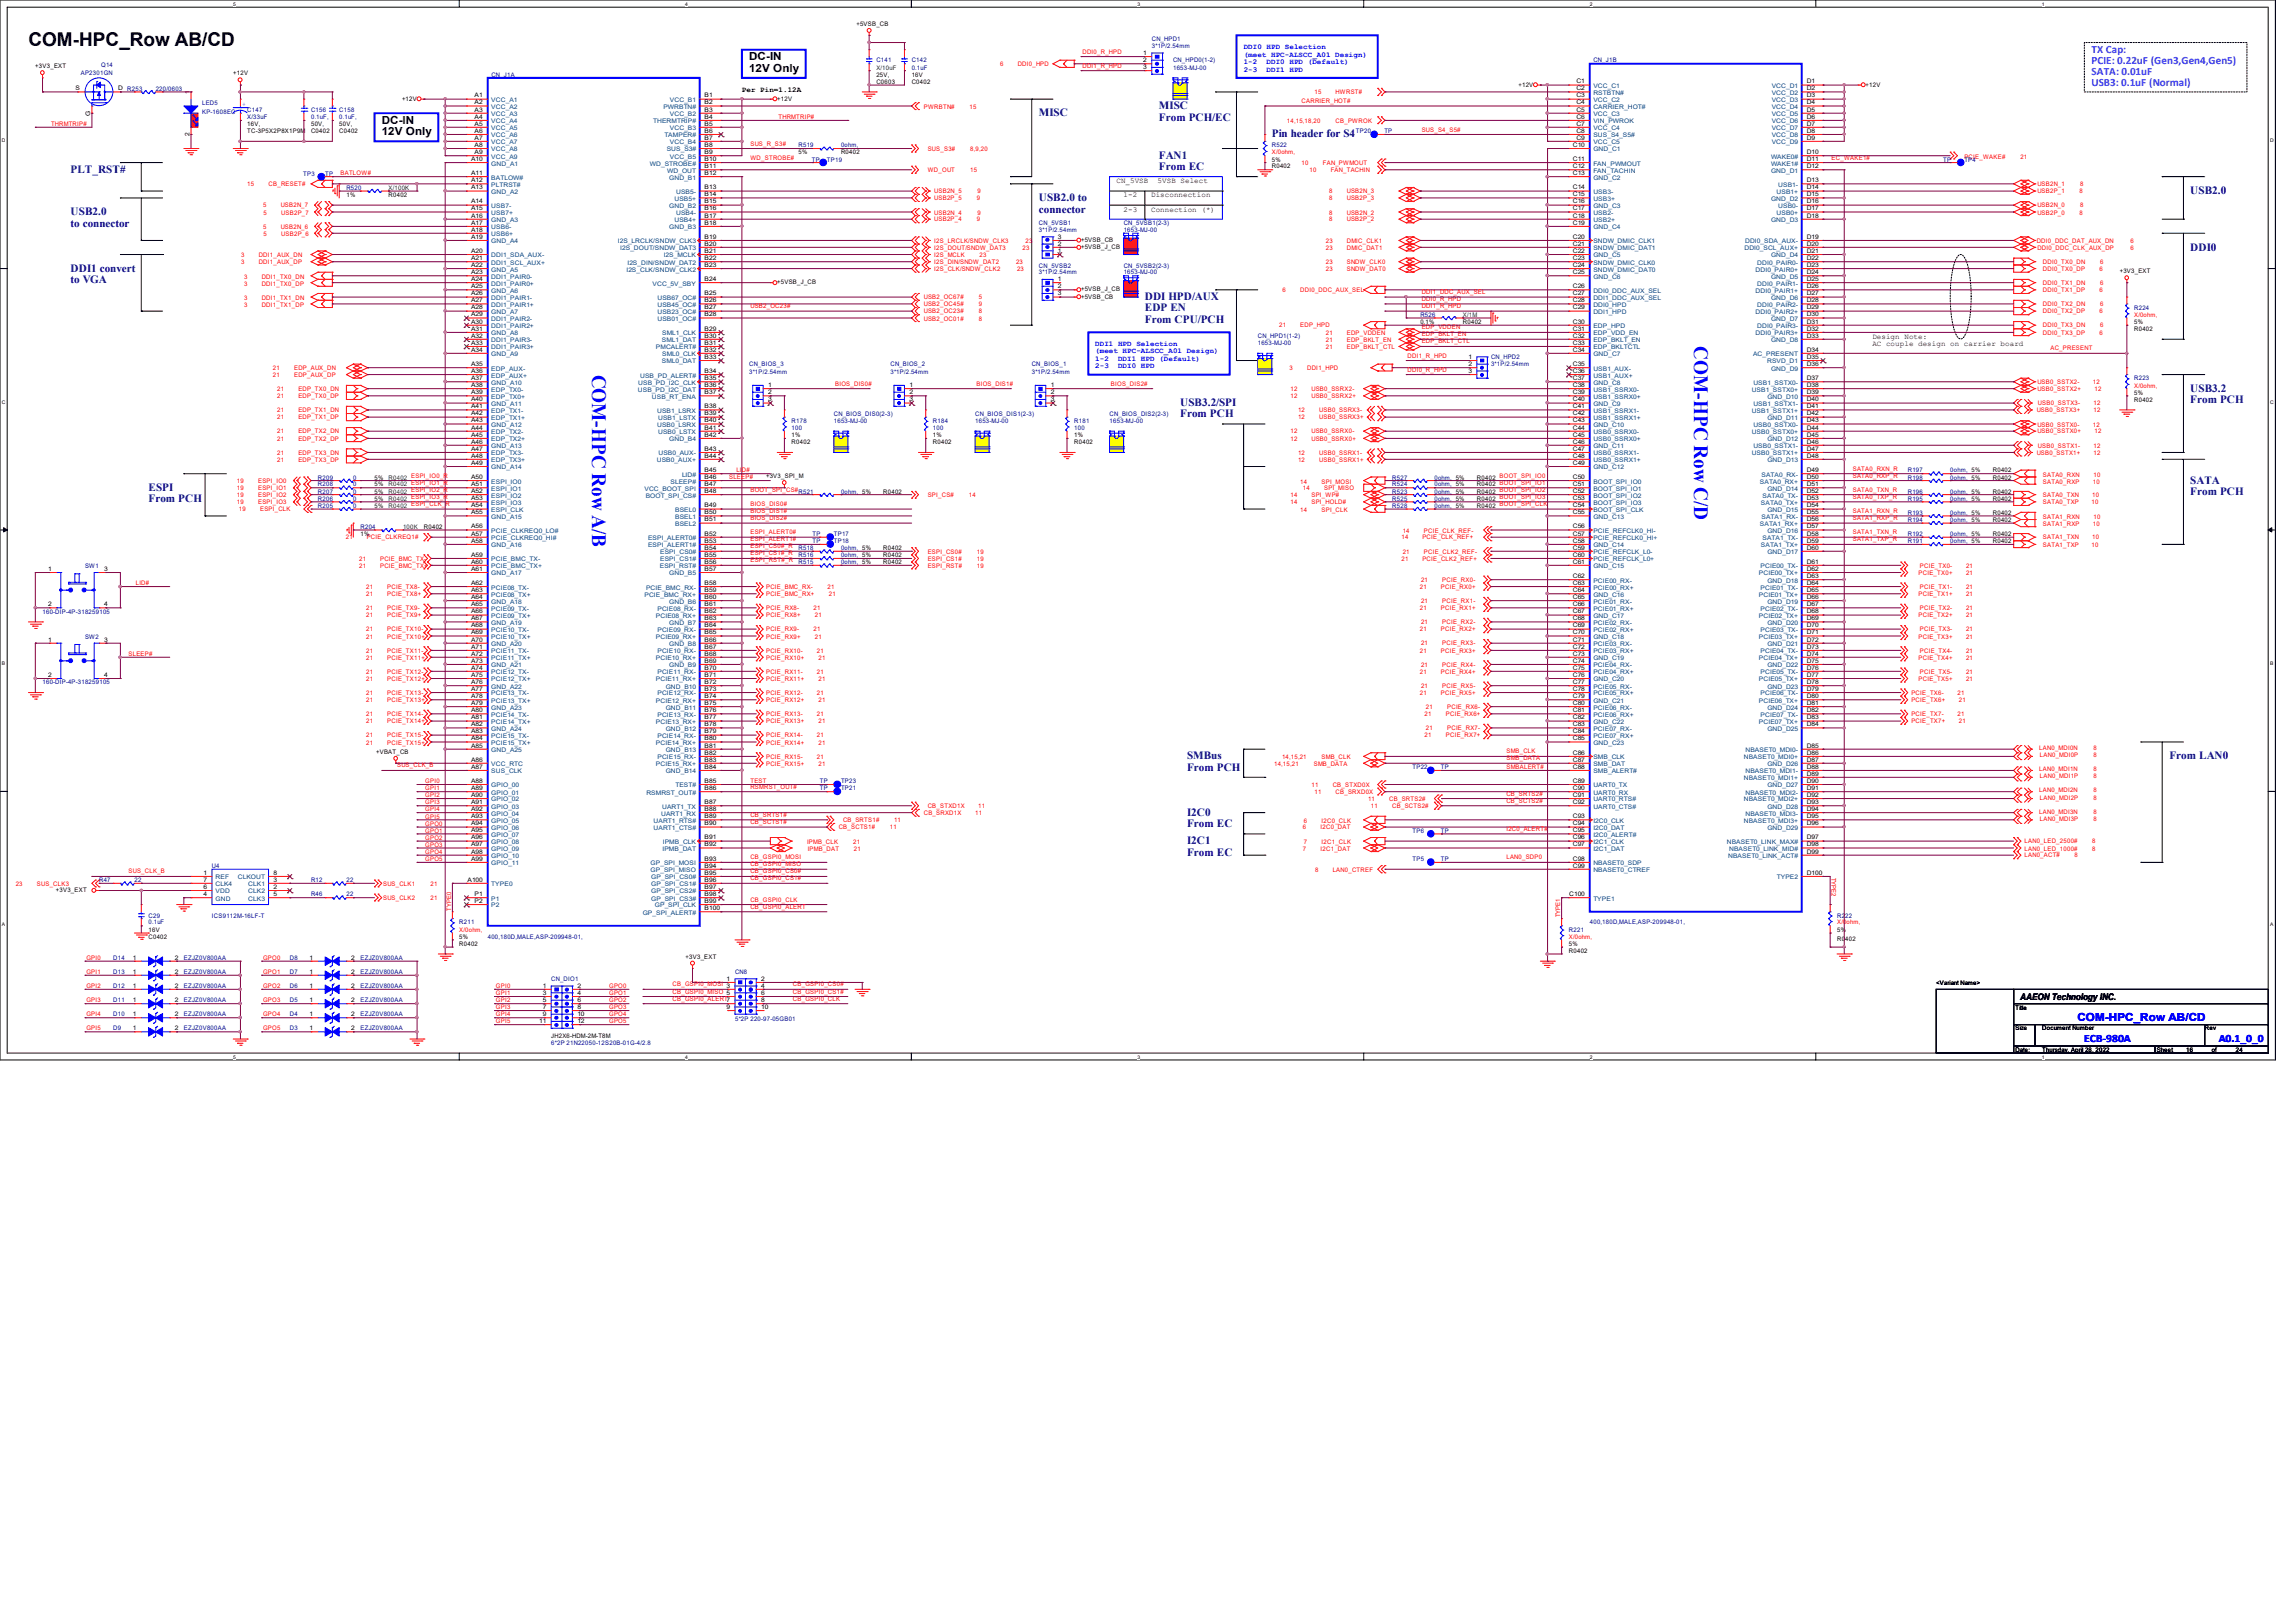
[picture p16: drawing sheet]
<svg xmlns="http://www.w3.org/2000/svg" width="297mm" height="210mm" viewBox="0 0 297 210" stroke-linecap="round" stroke-linejoin="round" font-family="sans-serif">
<defs><g id="words">
<g font-size="2.6" fill="#00f">
<text x="219.2" y="44.8" transform="rotate(90 219.2 44.8)">COM-HPC Row C/D</text>
<text x="76.6" y="48.5" transform="rotate(90 76.6 48.5)">COM-HPC Row A/B</text>
</g>
<text font-size="2.5" x="3.7" y="5.9">COM-HPC_Row AB/CD</text>
<g font-size="1.4">
<text x="96.9" y="7.8">DC-IN</text>
<text x="96.9" y="9.3">12V Only</text>
<text x="49.4" y="16">DC-IN</text>
<text x="49.4" y="17.5">12V Only</text>
</g>
<g font-size="1.4" fill="#8000ff">
<text x="270.7" y="6.9">TX Cap:</text>
<text x="270.7" y="8.3">PCIE: 0.22uF (Gen3,Gen4,Gen5)</text>
<text x="270.7" y="9.7">SATA: 0.01uF</text>
<text x="270.7" y="11.2">USB3: 0.1uF (Normal)</text>
</g>
<g font-size="1.4" fill="#000080">
<text x="134.5" y="15">MISC</text>
<text x="150" y="14.1">MISC</text>
<text x="150" y="15.6">From PCH/EC</text>
<text x="164.6" y="17.8">Pin header for S4</text>
<text x="9.1" y="22.4">PLT_RST#</text>
<text x="150" y="20.5">FAN1</text>
<text x="150" y="22">From EC</text>
<text x="9.1" y="27.9">USB2.0</text>
<text x="9.1" y="29.3">to connector</text>
<text x="134.5" y="26">USB2.0 to</text>
<text x="134.5" y="27.5">connector</text>
<text x="283.5" y="25.1">USB2.0</text>
<text x="9.1" y="35.2">DDI1 convert</text>
<text x="283.5" y="32.4">DDI0</text>
<text x="9.1" y="36.7">to VGA</text>
<text x="148.2" y="38.8">DDI HPD/AUX</text>
<text x="148.2" y="40.3">EDP EN</text>
<text x="148.2" y="41.8">From CPU/PCH</text>
<text x="152.7" y="52.5">USB3.2/SPI</text>
<text x="283.5" y="50.7">USB3.2</text>
<text x="283.5" y="52.2">From PCH</text>
<text x="152.7" y="54">From PCH</text>
<text x="19.2" y="63.5">ESPI</text>
<text x="19.2" y="65">From PCH</text>
<text x="283.5" y="62.6">SATA</text>
<text x="283.5" y="64.1">From PCH</text>
<text x="153.6" y="98.3">SMBus</text>
<text x="153.6" y="99.7">From PCH</text>
<text x="280.8" y="98.3">From LAN0</text>
<text x="153.6" y="105.6">I2C0</text>
<text x="153.6" y="107.1">From EC</text>
<text x="153.6" y="109.2">I2C1</text>
<text x="153.6" y="110.7">From EC</text>
</g>
<g font-size="1.4" fill="#00f">
<text x="268.9" y="132.1">COM-HPC_Row AB/CD</text>
<text x="269.7" y="134.9">ECB-980A</text>
<text x="287.1" y="134.9">A0.1_0_0</text>
</g>
<text font-size="1.2" x="261.5" y="129.4">AAEON Technology INC.</text>
<g font-size="1">
<text x="96" y="11.9">Per Pin=1.12A</text>
<text x="144.5" y="23.7">CN_5VSB</text>
<text x="149.8" y="23.7">5VSB Select</text>
<text x="145.4" y="25.5">1-2</text>
<text x="145.4" y="27.5">2-3</text>
<text x="149" y="25.5">Disconnection</text>
<text x="149" y="27.5">Connection (*)</text>
<text x="242.3" y="43.8">Design Note:</text>
<text x="242.3" y="44.8">AC couple design on carrier board</text>
</g>
<g font-size="1" fill="#00f">
<text x="161" y="6.3">DDI0 HPD Selection</text>
<text x="161" y="7.3">(meet HPC-ALSCC_A01 Design)</text>
<text x="161" y="8.3">1-2</text>
<text x="161" y="9.3">2-3</text>
<text x="163.9" y="8.3">DDI0 HPD (Default)</text>
<text x="163.9" y="9.3">DDI1 HPD</text>
<text x="141.7" y="44.7">DDI1 HPD Selection</text>
<text x="141.7" y="45.7">(meet HPC-ALSCC_A01 Design)</text>
<text x="141.7" y="46.7">1-2</text>
<text x="141.7" y="47.7">2-3</text>
<text x="144.7" y="46.7">DDI1 HPD (Default)</text>
<text x="144.7" y="47.7">DDI0 HPD</text>
</g>
<g font-size=".8">
<text x="110.8" y="3.3">+5VSB_CB</text>
<text x="4.6" y="8.8">+3V3_EXT</text>
<text x="9.8" y="11.7">S</text>
<text x="15.3" y="11.7">D R253</text>
<text x="30.2" y="9.7">+12V</text>
<text x="113.4" y="10.8">C0603</text>
<text x="113.4" y="9.9">25V,</text>
<text x="118" y="9.9">16V</text>
<text x="118" y="10.8">C0402</text>
<text x="148" y="7.1">1</text>
<text x="148" y="8">2</text>
<text x="148" y="8.9">3</text>
<text x="196.5" y="11.2">+12V</text>
<text x="204" y="10.8">C1</text>
<text x="204" y="11.7">C2</text>
<text x="233.8" y="10.8">D1</text>
<text x="233.8" y="11.7">D2</text>
<text x="241.4" y="11.2">+12V</text>
<text x="11.7" y="15" transform="rotate(-90 11.7 15)">G</text>
<text x="24.5" y="17.6" transform="rotate(-90 24.5 17.6)">2</text>
<text x="24.5" y="12.2" transform="rotate(-90 24.5 12.2)">1</text>
<text x="32" y="16.3">16V,</text>
<text x="32" y="17.2">TC-3P5X2P8X1P9M</text>
<text x="40.3" y="16.3">50V,</text>
<text x="40.3" y="17.2">C0402</text>
<text x="43.9" y="16.3">50V,</text>
<text x="43.9" y="17.2">C0402</text>
<text x="52" y="13">+12V</text>
<text x="61.4" y="12.6">A1</text>
<text x="61.4" y="13.5">A2</text>
<text x="61.4" y="14.4">A3</text>
<text x="61.4" y="15.4">A4</text>
<text x="61.4" y="16.3">A5</text>
<text x="61.4" y="17.2">A6</text>
<text x="91.2" y="12.6">B1</text>
<text x="91.2" y="13.5">B2</text>
<text x="91.2" y="14.4">B3</text>
<text x="91.2" y="15.4">B4</text>
<text x="91.2" y="16.3">B5</text>
<text x="91.2" y="17.2">B6</text>
<text x="100.6" y="13">+12V</text>
<text x="204" y="12.6">C3</text>
<text x="204" y="13.5">C4</text>
<text x="204" y="14.4">C5</text>
<text x="204" y="15.4">C6</text>
<text x="204" y="16.3">C7</text>
<text x="204" y="17.2">C8</text>
<text x="233.8" y="12.6">D3</text>
<text x="233.8" y="13.5">D4</text>
<text x="233.8" y="14.4">D5</text>
<text x="233.8" y="15.4">D6</text>
<text x="233.8" y="16.3">D7</text>
<text x="233.8" y="17.2">D8</text>
<text x="61" y="20.8">A10</text>
<text x="61" y="22.6">A11</text>
<text x="61" y="23.6">A12</text>
<text x="61.4" y="18.1">A7</text>
<text x="61.4" y="19">A8</text>
<text x="61.4" y="19.9">A9</text>
<text x="91.2" y="18.1">B7</text>
<text x="91.2" y="19">B8</text>
<text x="91.2" y="19.9">B9</text>
<text x="91.2" y="20.8">B10</text>
<text x="91.2" y="21.8">B11</text>
<text x="91.2" y="22.6">B12</text>
<text x="103.3" y="20">5%</text>
<text x="108.8" y="20">R0402</text>
<text x="164.6" y="20.9">5%</text>
<text x="164.6" y="21.8">R0402</text>
<text x="203.5" y="19">C10</text>
<text x="203.5" y="20.8">C11</text>
<text x="203.5" y="21.8">C12</text>
<text x="203.5" y="22.6">C13</text>
<text x="204" y="18.1">C9</text>
<text x="233.8" y="18.1">D9</text>
<text x="233.8" y="19.9">D10</text>
<text x="233.8" y="20.8">D11</text>
<text x="233.8" y="21.8">D12</text>
<text x="233.8" y="23.6">D13</text>
<text x="44.8" y="25.5">1%</text>
<text x="50.3" y="25.5">R0402</text>
<text x="61" y="24.5">A13</text>
<text x="61" y="26.3">A14</text>
<text x="61" y="27.2">A15</text>
<text x="61" y="28.2">A16</text>
<text x="61" y="29.1">A17</text>
<text x="61" y="30">A18</text>
<text x="91.2" y="24.5">B13</text>
<text x="91.2" y="25.4">B14</text>
<text x="91.2" y="26.3">B15</text>
<text x="91.2" y="27.2">B16</text>
<text x="91.2" y="28.2">B17</text>
<text x="91.2" y="29.1">B18</text>
<text x="203.5" y="24.5">C14</text>
<text x="203.5" y="25.4">C15</text>
<text x="203.5" y="26.3">C16</text>
<text x="203.5" y="27.2">C17</text>
<text x="203.5" y="28.2">C18</text>
<text x="203.5" y="29.1">C19</text>
<text x="233.8" y="24.5">D14</text>
<text x="233.8" y="25.4">D15</text>
<text x="233.8" y="26.3">D16</text>
<text x="233.8" y="27.2">D17</text>
<text x="233.8" y="28.2">D18</text>
<text x="61" y="30.9">A19</text>
<text x="61" y="32.7">A20</text>
<text x="61" y="33.7">A21</text>
<text x="61" y="34.5">A22</text>
<text x="61" y="35.5">A23</text>
<text x="91.2" y="30.9">B19</text>
<text x="91.2" y="31.8">B20</text>
<text x="91.2" y="32.7">B21</text>
<text x="91.2" y="33.7">B22</text>
<text x="91.2" y="34.5">B23</text>
<text x="136.9" y="32.7">1</text>
<text x="136.9" y="31.8">2</text>
<text x="136.9" y="30.9">3</text>
<text x="139.9" y="31.3">+5VSB_CB</text>
<text x="139.9" y="32.2">+5VSB_J_CB</text>
<text x="203.5" y="30.9">C20</text>
<text x="203.5" y="31.8">C21</text>
<text x="203.5" y="32.7">C22</text>
<text x="203.5" y="33.7">C23</text>
<text x="203.5" y="34.5">C24</text>
<text x="203.5" y="35.5">C25</text>
<text x="233.8" y="30.9">D19</text>
<text x="233.8" y="31.8">D20</text>
<text x="233.8" y="32.7">D21</text>
<text x="233.8" y="33.7">D22</text>
<text x="233.8" y="34.5">D23</text>
<text x="233.8" y="35.5">D24</text>
<text x="274.3" y="35.3">+3V3_EXT</text>
<text x="61" y="36.4">A24</text>
<text x="61" y="37.3">A25</text>
<text x="61" y="38.2">A26</text>
<text x="61" y="39.1">A27</text>
<text x="61" y="40">A28</text>
<text x="61" y="40.9">A29</text>
<text x="61" y="41.9">A30</text>
<text x="91.2" y="36.4">B24</text>
<text x="91.2" y="38.2">B25</text>
<text x="91.2" y="39.1">B26</text>
<text x="91.2" y="40">B27</text>
<text x="91.2" y="40.9">B28</text>
<text x="100.6" y="36.8">+5VSB_J_CB</text>
<text x="136.9" y="36.4">1</text>
<text x="136.9" y="37.3">2</text>
<text x="136.9" y="38.2">3</text>
<text x="139.9" y="37.7">+5VSB_J_CB</text>
<text x="139.9" y="38.6">+5VSB_CB</text>
<text x="183.8" y="41.9">0.1%</text>
<text x="189.3" y="41.9">R0402</text>
<text x="203.5" y="37.3">C26</text>
<text x="203.5" y="38.2">C27</text>
<text x="203.5" y="39.1">C28</text>
<text x="203.5" y="40">C29</text>
<text x="203.5" y="41.9">C30</text>
<text x="233.8" y="36.4">D25</text>
<text x="233.8" y="37.3">D26</text>
<text x="233.8" y="38.2">D27</text>
<text x="233.8" y="39.1">D28</text>
<text x="233.8" y="40">D29</text>
<text x="233.8" y="40.9">D30</text>
<text x="233.8" y="41.9">D31</text>
<text x="276.2" y="41.9">5%</text>
<text x="61" y="42.8">A31</text>
<text x="61" y="43.7">A32</text>
<text x="61" y="44.6">A33</text>
<text x="61" y="45.5">A34</text>
<text x="61" y="47.4">A35</text>
<text x="91.2" y="42.8">B29</text>
<text x="91.2" y="43.7">B30</text>
<text x="91.2" y="44.6">B31</text>
<text x="91.2" y="45.5">B32</text>
<text x="91.2" y="46.4">B33</text>
<text x="190" y="46.4">1</text>
<text x="190" y="47.4">2</text>
<text x="203.5" y="42.8">C31</text>
<text x="203.5" y="43.7">C32</text>
<text x="203.5" y="44.6">C33</text>
<text x="203.5" y="45.5">C34</text>
<text x="203.5" y="47.4">C35</text>
<text x="233.8" y="42.8">D32</text>
<text x="233.8" y="43.7">D33</text>
<text x="233.8" y="45.5">D34</text>
<text x="233.8" y="46.4">D35</text>
<text x="233.8" y="47.4">D36</text>
<text x="276.2" y="42.8">R0402</text>
<text x="61" y="48.3">A36</text>
<text x="61" y="49.2">A37</text>
<text x="61" y="50.1">A38</text>
<text x="61" y="51">A39</text>
<text x="61" y="51.9">A40</text>
<text x="61" y="52.8">A41</text>
<text x="61" y="53.8">A42</text>
<text x="91.2" y="48.3">B34</text>
<text x="91.2" y="49.2">B35</text>
<text x="91.2" y="50.1">B36</text>
<text x="91.2" y="51">B37</text>
<text x="91.2" y="52.8">B38</text>
<text x="91.2" y="53.8">B39</text>
<text x="99.4" y="50.1">1</text>
<text x="99.4" y="51">2</text>
<text x="99.4" y="51.9">3</text>
<text x="117.7" y="50.1">1</text>
<text x="117.7" y="51">2</text>
<text x="117.7" y="51.9">3</text>
<text x="136" y="50.1">1</text>
<text x="136" y="51">2</text>
<text x="136" y="51.9">3</text>
<text x="190" y="48.3">3</text>
<text x="203.5" y="48.3">C36</text>
<text x="203.5" y="49.2">C37</text>
<text x="203.5" y="50.1">C38</text>
<text x="203.5" y="51">C39</text>
<text x="203.5" y="51.9">C40</text>
<text x="203.5" y="52.8">C41</text>
<text x="203.5" y="53.8">C42</text>
<text x="233.8" y="49.2">D37</text>
<text x="233.8" y="50.1">D38</text>
<text x="233.8" y="51">D39</text>
<text x="233.8" y="51.9">D40</text>
<text x="233.8" y="52.8">D41</text>
<text x="233.8" y="53.8">D42</text>
<text x="276.2" y="51.1">5%</text>
<text x="276.2" y="52">R0402</text>
<text x="61" y="54.7">A43</text>
<text x="61" y="55.6">A44</text>
<text x="61" y="56.5">A45</text>
<text x="61" y="57.4">A46</text>
<text x="61" y="58.3">A47</text>
<text x="61" y="59.2">A48</text>
<text x="91.2" y="54.7">B40</text>
<text x="91.2" y="55.6">B41</text>
<text x="91.2" y="56.5">B42</text>
<text x="91.2" y="58.3">B43</text>
<text x="91.2" y="59.2">B44</text>
<text x="102.5" y="57.5">R0402</text>
<text x="102.5" y="56.6">1%</text>
<text x="120.7" y="57.5">R0402</text>
<text x="120.7" y="56.6">1%</text>
<text x="139" y="57.5">R0402</text>
<text x="139" y="56.6">1%</text>
<text x="203.5" y="54.7">C43</text>
<text x="203.5" y="55.6">C44</text>
<text x="203.5" y="56.5">C45</text>
<text x="203.5" y="57.4">C46</text>
<text x="203.5" y="58.3">C47</text>
<text x="203.5" y="59.2">C48</text>
<text x="233.8" y="54.7">D43</text>
<text x="233.8" y="55.6">D44</text>
<text x="233.8" y="56.5">D45</text>
<text x="233.8" y="57.4">D46</text>
<text x="233.8" y="58.3">D47</text>
<text x="233.8" y="59.2">D48</text>
<text x="48.5" y="65.7">5%</text>
<text x="48.5" y="62.1">5%</text>
<text x="48.5" y="62.9">5%</text>
<text x="48.5" y="63.9">5%</text>
<text x="48.5" y="64.8">5%</text>
<text x="61" y="60.2">A49</text>
<text x="61" y="62">A50</text>
<text x="61" y="62.9">A51</text>
<text x="61" y="63.8">A52</text>
<text x="61" y="64.7">A53</text>
<text x="61" y="65.7">A54</text>
<text x="91.2" y="61.1">B45</text>
<text x="91.2" y="62">B46</text>
<text x="91.2" y="62.9">B47</text>
<text x="91.2" y="63.8">B48</text>
<text x="91.2" y="65.7">B49</text>
<text x="99.1" y="61.8">+3V3_SPI_M</text>
<text x="114.3" y="63.9">R0402</text>
<text x="191.1" y="62.1">R0402</text>
<text x="191.1" y="62.9">R0402</text>
<text x="191.1" y="63.9">R0402</text>
<text x="191.1" y="64.8">R0402</text>
<text x="191.1" y="65.7">R0402</text>
<text x="203.5" y="60.2">C49</text>
<text x="203.5" y="62">C50</text>
<text x="203.5" y="62.9">C51</text>
<text x="203.5" y="63.8">C52</text>
<text x="203.5" y="64.7">C53</text>
<text x="203.5" y="65.7">C54</text>
<text x="233.8" y="61.1">D49</text>
<text x="233.8" y="62">D50</text>
<text x="233.8" y="62.9">D51</text>
<text x="233.8" y="63.8">D52</text>
<text x="233.8" y="64.7">D53</text>
<text x="233.8" y="65.7">D54</text>
<text x="257.9" y="64.8">R0402</text>
<text x="257.9" y="61.1">R0402</text>
<text x="257.9" y="62.1">R0402</text>
<text x="257.9" y="63.9">R0402</text>
<text x="46.7" y="69.3">1%</text>
<text x="54.9" y="68.5">R0402</text>
<text x="61" y="66.5">A55</text>
<text x="61" y="68.4">A56</text>
<text x="61" y="69.3">A57</text>
<text x="61" y="70.2">A58</text>
<text x="91.2" y="66.5">B50</text>
<text x="91.2" y="67.5">B51</text>
<text x="91.2" y="69.3">B52</text>
<text x="91.2" y="70.2">B53</text>
<text x="91.2" y="71.1">B54</text>
<text x="114.3" y="71.2">R0402</text>
<text x="203.5" y="66.5">C55</text>
<text x="203.5" y="68.4">C56</text>
<text x="203.5" y="69.3">C57</text>
<text x="203.5" y="70.2">C58</text>
<text x="203.5" y="71.1">C59</text>
<text x="233.8" y="66.5">D55</text>
<text x="233.8" y="67.5">D56</text>
<text x="233.8" y="68.4">D57</text>
<text x="233.8" y="69.3">D58</text>
<text x="233.8" y="70.2">D59</text>
<text x="233.8" y="71.1">D60</text>
<text x="257.9" y="66.6">R0402</text>
<text x="257.9" y="67.5">R0402</text>
<text x="257.9" y="69.3">R0402</text>
<text x="257.9" y="70.3">R0402</text>
<text x="6.2" y="73.9">1</text>
<text x="13.5" y="73.9">3</text>
<text x="61" y="72">A59</text>
<text x="61" y="72.9">A60</text>
<text x="61" y="73.9">A61</text>
<text x="61" y="75.7">A62</text>
<text x="61" y="76.6">A63</text>
<text x="61" y="77.5">A64</text>
<text x="91.2" y="72">B55</text>
<text x="91.2" y="72.9">B56</text>
<text x="91.2" y="73.9">B57</text>
<text x="91.2" y="75.7">B58</text>
<text x="91.2" y="76.6">B59</text>
<text x="91.2" y="77.5">B60</text>
<text x="114.3" y="72.1">R0402</text>
<text x="114.3" y="73">R0402</text>
<text x="203.5" y="72">C60</text>
<text x="203.5" y="72.9">C61</text>
<text x="203.5" y="74.8">C62</text>
<text x="203.5" y="75.7">C63</text>
<text x="203.5" y="76.6">C64</text>
<text x="203.5" y="77.5">C65</text>
<text x="233.8" y="72.9">D61</text>
<text x="233.8" y="73.9">D62</text>
<text x="233.8" y="74.8">D63</text>
<text x="233.8" y="75.7">D64</text>
<text x="233.8" y="76.6">D65</text>
<text x="233.8" y="77.5">D66</text>
<text x="6.2" y="83">1</text>
<text x="6.2" y="78.4">2</text>
<text x="13.5" y="83">3</text>
<text x="13.5" y="78.4">4</text>
<text x="61" y="78.4">A65</text>
<text x="61" y="79.4">A66</text>
<text x="61" y="80.3">A67</text>
<text x="61" y="81.2">A68</text>
<text x="61" y="82.1">A69</text>
<text x="61" y="83">A70</text>
<text x="61" y="83.9">A71</text>
<text x="91.2" y="78.4">B61</text>
<text x="91.2" y="79.4">B62</text>
<text x="91.2" y="80.3">B63</text>
<text x="91.2" y="81.2">B64</text>
<text x="91.2" y="82.1">B65</text>
<text x="91.2" y="83">B66</text>
<text x="91.2" y="83.9">B67</text>
<text x="203.5" y="78.4">C66</text>
<text x="203.5" y="79.4">C67</text>
<text x="203.5" y="80.3">C68</text>
<text x="203.5" y="81.2">C69</text>
<text x="203.5" y="82.1">C70</text>
<text x="203.5" y="83">C71</text>
<text x="203.5" y="83.9">C72</text>
<text x="233.8" y="78.4">D67</text>
<text x="233.8" y="79.4">D68</text>
<text x="233.8" y="80.3">D69</text>
<text x="233.8" y="81.2">D70</text>
<text x="233.8" y="82.1">D71</text>
<text x="233.8" y="83">D72</text>
<text x="233.8" y="83.9">D73</text>
<text x="6.2" y="87.6">2</text>
<text x="13.5" y="87.6">4</text>
<text x="61" y="84.8">A72</text>
<text x="61" y="85.8">A73</text>
<text x="61" y="86.7">A74</text>
<text x="61" y="87.6">A75</text>
<text x="61" y="88.5">A76</text>
<text x="61" y="89.4">A77</text>
<text x="91.2" y="84.8">B68</text>
<text x="91.2" y="85.8">B69</text>
<text x="91.2" y="86.7">B70</text>
<text x="91.2" y="87.6">B71</text>
<text x="91.2" y="88.5">B72</text>
<text x="91.2" y="89.4">B73</text>
<text x="203.5" y="84.8">C73</text>
<text x="203.5" y="85.8">C74</text>
<text x="203.5" y="86.7">C75</text>
<text x="203.5" y="87.6">C76</text>
<text x="203.5" y="88.5">C77</text>
<text x="203.5" y="89.4">C78</text>
<text x="233.8" y="84.8">D74</text>
<text x="233.8" y="85.8">D75</text>
<text x="233.8" y="86.7">D76</text>
<text x="233.8" y="87.6">D77</text>
<text x="233.8" y="88.5">D78</text>
<text x="233.8" y="89.4">D79</text>
<text x="61" y="90.3">A78</text>
<text x="61" y="91.2">A79</text>
<text x="61" y="92.2">A80</text>
<text x="61" y="93.1">A81</text>
<text x="61" y="94">A82</text>
<text x="61" y="94.9">A83</text>
<text x="61" y="95.8">A84</text>
<text x="91.2" y="90.3">B74</text>
<text x="91.2" y="91.2">B75</text>
<text x="91.2" y="92.2">B76</text>
<text x="91.2" y="93.1">B77</text>
<text x="91.2" y="94">B78</text>
<text x="91.2" y="94.9">B79</text>
<text x="91.2" y="95.8">B80</text>
<text x="203.5" y="90.3">C79</text>
<text x="203.5" y="91.2">C80</text>
<text x="203.5" y="92.2">C81</text>
<text x="203.5" y="93.1">C82</text>
<text x="203.5" y="94">C83</text>
<text x="203.5" y="94.9">C84</text>
<text x="203.5" y="95.8">C85</text>
<text x="233.8" y="90.3">D80</text>
<text x="233.8" y="91.2">D81</text>
<text x="233.8" y="92.2">D82</text>
<text x="233.8" y="93.1">D83</text>
<text x="233.8" y="94">D84</text>
<text x="48.7" y="97.5">+VBAT_CB</text>
<text x="61" y="96.7">A85</text>
<text x="61" y="98.5">A86</text>
<text x="61" y="99.5">A87</text>
<text x="61" y="101.3">A88</text>
<text x="91.2" y="96.7">B81</text>
<text x="91.2" y="97.7">B82</text>
<text x="91.2" y="98.5">B83</text>
<text x="91.2" y="99.5">B84</text>
<text x="91.2" y="101.3">B85</text>
<text x="203.5" y="97.7">C86</text>
<text x="203.5" y="98.5">C87</text>
<text x="203.5" y="99.5">C88</text>
<text x="203.5" y="101.3">C89</text>
<text x="233.8" y="96.7">D85</text>
<text x="233.8" y="97.7">D86</text>
<text x="233.8" y="98.5">D87</text>
<text x="233.8" y="99.5">D88</text>
<text x="233.8" y="100.4">D89</text>
<text x="233.8" y="101.3">D90</text>
<text x="61" y="102.2">A89</text>
<text x="61" y="103.1">A90</text>
<text x="61" y="104.1">A91</text>
<text x="61" y="104.9">A92</text>
<text x="61" y="105.9">A93</text>
<text x="61" y="106.8">A94</text>
<text x="61" y="107.7">A95</text>
<text x="91.2" y="102.2">B86</text>
<text x="91.2" y="104.1">B87</text>
<text x="91.2" y="104.9">B88</text>
<text x="91.2" y="105.9">B89</text>
<text x="91.2" y="106.8">B90</text>
<text x="203.5" y="102.2">C90</text>
<text x="203.5" y="103.1">C91</text>
<text x="203.5" y="104.1">C92</text>
<text x="203.5" y="105.9">C93</text>
<text x="203.5" y="106.8">C94</text>
<text x="203.5" y="107.7">C95</text>
<text x="233.8" y="102.2">D91</text>
<text x="233.8" y="103.1">D92</text>
<text x="233.8" y="104.1">D93</text>
<text x="233.8" y="104.9">D94</text>
<text x="233.8" y="105.9">D95</text>
<text x="233.8" y="106.8">D96</text>
<text x="26.3" y="113.2">1</text>
<text x="35.4" y="113.2">8</text>
<text x="61" y="108.6">A96</text>
<text x="61" y="109.5">A97</text>
<text x="61" y="110.4">A98</text>
<text x="61" y="111.4">A99</text>
<text x="91.2" y="108.6">B91</text>
<text x="91.2" y="109.5">B92</text>
<text x="91.2" y="111.4">B93</text>
<text x="91.2" y="112.3">B94</text>
<text x="91.2" y="113.2">B95</text>
<text x="203.5" y="108.6">C96</text>
<text x="203.5" y="109.5">C97</text>
<text x="203.5" y="111.4">C98</text>
<text x="203.5" y="112.3">C99</text>
<text x="233.8" y="108.6">D97</text>
<text x="233.8" y="109.5">D98</text>
<text x="233.8" y="110.4">D99</text>
<text x="233.8" y="113.2">D100</text>
<text x="7.2" y="115.4">+3V3_EXT</text>
<text x="26.3" y="115.9">4</text>
<text x="26.3" y="114.1">7</text>
<text x="26.3" y="115">6</text>
<text x="35.4" y="115">2</text>
<text x="35.4" y="114.1">3</text>
<text x="35.4" y="115.9">5</text>
<text x="60.5" y="114.1">A100</text>
<text x="61.4" y="115.9">P1</text>
<text x="61.4" y="116.8">P2</text>
<text x="91.2" y="114.1">B96</text>
<text x="91.2" y="115">B97</text>
<text x="91.2" y="115.9">B98</text>
<text x="91.2" y="116.8">B99</text>
<text x="91.2" y="117.8">B100</text>
<text x="203.1" y="115.9">C100</text>
<text x="17.2" y="124.2">1</text>
<text x="17.2" y="126">1</text>
<text x="19.2" y="120.6">16V</text>
<text x="19.2" y="121.5">C0402</text>
<text x="22.6" y="124.2">2</text>
<text x="22.6" y="126">2</text>
<text x="40" y="126">1</text>
<text x="40" y="124.2">1</text>
<text x="45.5" y="126">2</text>
<text x="45.5" y="124.2">2</text>
<text x="59.4" y="121.5">5%</text>
<text x="59.4" y="122.4">R0402</text>
<text x="88.7" y="124">+3V3_EXT</text>
<text x="203" y="122.4">5%</text>
<text x="203" y="123.3">R0402</text>
<text x="237.8" y="120.6">5%</text>
<text x="237.8" y="121.7">R0402</text>
<text x="17.2" y="129.7">1</text>
<text x="17.2" y="131.5">1</text>
<text x="17.2" y="127.8">1</text>
<text x="22.6" y="129.7">2</text>
<text x="22.6" y="131.5">2</text>
<text x="22.6" y="127.8">2</text>
<text x="40" y="131.5">1</text>
<text x="40" y="127.8">1</text>
<text x="40" y="129.7">1</text>
<text x="45.5" y="131.5">2</text>
<text x="45.5" y="127.8">2</text>
<text x="45.5" y="129.7">2</text>
<text x="70.2" y="127.8">1</text>
<text x="70.2" y="128.7">3</text>
<text x="70.2" y="129.7">5</text>
<text x="70.2" y="130.6">7</text>
<text x="70.2" y="131.5">9</text>
<text x="74.7" y="127.8">2</text>
<text x="74.7" y="128.7">4</text>
<text x="74.7" y="129.7">6</text>
<text x="74.7" y="130.6">8</text>
<text x="74.7" y="131.5">10</text>
<text x="94" y="126.9">1</text>
<text x="94" y="130.6">9</text>
<text x="98.5" y="126.9">2</text>
<text x="98.5" y="127.8">4</text>
<text x="98.5" y="128.7">6</text>
<text x="98.5" y="129.7">8</text>
<text x="98.5" y="130.6">10</text>
<text x="250.6" y="127.4">&lt;Variant Name&gt;</text>
<text x="260.8" y="130.6">Title</text>
<text x="17.2" y="133.3">1</text>
<text x="22.6" y="133.3">2</text>
<text x="40" y="133.3">1</text>
<text x="45.5" y="133.3">2</text>
<text x="69.8" y="132.4">11</text>
<text x="71.3" y="134.3">JH2X6-HDM-2M-T8M</text>
<text x="74.7" y="132.4">12</text>
<text x="260.8" y="133.3">Size</text>
<text x="260.8" y="136.1">Date:</text>
<text x="264.3" y="133.3">Document Number</text>
<text x="264.3" y="136.1">Thursday, April 28, 2022</text>
<text x="279.1" y="136.1">Sheet</text>
<text x="282.9" y="136.1">16</text>
<text x="285.3" y="133.3">Rev</text>
<text x="286.2" y="136.1">of</text>
<text x="289.4" y="136.1">24</text>
</g>
<g font-size=".8" fill="#000080">
<text x="149.1" y="5.3">CN_HPD1</text>
<text x="10.5" y="9.7">AP2301GN</text>
<text x="13.1" y="8.6">Q14</text>
<text x="20.2" y="11.8">220/0603</text>
<text x="63.6" y="9.9">CN_J1A</text>
<text x="113.4" y="8.1">C141</text>
<text x="118" y="8.1">C142</text>
<text x="118" y="9">0.1uF</text>
<text x="149.1" y="6.3">3*1P/2.54mm</text>
<text x="151.8" y="8.1">CN_HPD0(1-2)</text>
<text x="151.8" y="9">1653-MJ-00</text>
<text x="206.2" y="8.1">CN_J1B</text>
<text x="26.2" y="13.6">LED5</text>
<text x="26.2" y="14.7">KP-1608EC</text>
<text x="32" y="14.5">C147</text>
<text x="32" y="15.4">X/33uF</text>
<text x="40.3" y="14.5">C156</text>
<text x="40.3" y="15.4">0.1uF,</text>
<text x="43.9" y="14.5">C158</text>
<text x="43.9" y="15.4">0.1uF,</text>
<text x="175.5" y="17.2">TP20</text>
<text x="179.2" y="17.2">TP</text>
<text x="39.2" y="22.7">TP3</text>
<text x="42.1" y="22.7">TP</text>
<text x="103.3" y="19">R519</text>
<text x="105.1" y="20.9">TP</text>
<text x="107" y="20.9">TP19</text>
<text x="108.8" y="19">0ohm,</text>
<text x="164.6" y="19">R522</text>
<text x="251.5" y="20.9">TP</text>
<text x="254.2" y="20.9">TP4</text>
<text x="44.8" y="24.6">R520</text>
<text x="134.5" y="29.1">CN_5VSB1</text>
<text x="145.4" y="29.1">CN_5VSB1(2-3)</text>
<text x="134.5" y="34.6">CN_5VSB2</text>
<text x="134.5" y="35.5">3*1P/2.54mm</text>
<text x="134.5" y="30.1">3*1P/2.54mm</text>
<text x="145.4" y="30.1">1653-MJ-00</text>
<text x="145.4" y="34.6">CN_5VSB2(2-3)</text>
<text x="145.4" y="35.5">1653-MJ-00</text>
<text x="183.8" y="41">R526</text>
<text x="276.2" y="40.1">R224</text>
<text x="96.9" y="47.4">CN_BIOS_3</text>
<text x="115.2" y="47.4">CN_BIOS_2</text>
<text x="133.5" y="47.4">CN_BIOS_1</text>
<text x="162.8" y="43.8">CN_HPD1(1-2)</text>
<text x="162.8" y="44.7">1653-MJ-00</text>
<text x="193" y="46.5">CN_HPD2</text>
<text x="193" y="47.4">3*1P/2.54mm</text>
<text x="96.9" y="48.3">3*1P/2.54mm</text>
<text x="107.9" y="53.8">CN_BIOS_DIS0(2-3)</text>
<text x="115.2" y="48.3">3*1P/2.54mm</text>
<text x="126.2" y="53.8">CN_BIOS_DIS1(2-3)</text>
<text x="133.5" y="48.3">3*1P/2.54mm</text>
<text x="143.6" y="53.8">CN_BIOS_DIS2(2-3)</text>
<text x="276.2" y="49.2">R223</text>
<text x="102.5" y="54.7">R178</text>
<text x="102.5" y="55.6">100</text>
<text x="107.9" y="54.7">1653-MJ-00</text>
<text x="120.7" y="54.7">R184</text>
<text x="120.7" y="55.6">100</text>
<text x="126.2" y="54.7">1653-MJ-00</text>
<text x="139" y="54.7">R181</text>
<text x="139" y="55.6">100</text>
<text x="143.6" y="54.7">1653-MJ-00</text>
<text x="41.2" y="65.7">R205</text>
<text x="41.2" y="62.1">R209</text>
<text x="41.2" y="62.9">R208</text>
<text x="41.2" y="63.9">R207</text>
<text x="41.2" y="64.8">R206</text>
<text x="45.7" y="65.7">0</text>
<text x="45.7" y="62.1">0</text>
<text x="45.7" y="62.9">0</text>
<text x="45.7" y="63.9">0</text>
<text x="45.7" y="64.8">0</text>
<text x="103.3" y="63.9">R521</text>
<text x="108.8" y="63.9">0ohm, 5%</text>
<text x="180.2" y="62.1">R527</text>
<text x="180.2" y="62.9">R524</text>
<text x="180.2" y="63.9">R523</text>
<text x="180.2" y="64.8">R525</text>
<text x="180.2" y="65.7">R528</text>
<text x="185.6" y="62.1">0ohm, 5%</text>
<text x="185.6" y="62.9">0ohm, 5%</text>
<text x="185.6" y="63.9">0ohm, 5%</text>
<text x="185.6" y="64.8">0ohm, 5%</text>
<text x="185.6" y="65.7">0ohm, 5%</text>
<text x="246.9" y="64.8">R195</text>
<text x="246.9" y="61.1">R197</text>
<text x="246.9" y="62.1">R198</text>
<text x="246.9" y="63.9">R196</text>
<text x="252.4" y="64.8">0ohm, 5%</text>
<text x="252.4" y="61.1">0ohm, 5%</text>
<text x="252.4" y="62.1">0ohm, 5%</text>
<text x="252.4" y="63.9">0ohm, 5%</text>
<text x="46.7" y="68.5">R204</text>
<text x="103.3" y="71.2">R518</text>
<text x="105.2" y="70.3">TP</text>
<text x="105.2" y="69.3">TP</text>
<text x="107.9" y="70.3">TP18</text>
<text x="107.9" y="69.3">TP17</text>
<text x="108.8" y="71.2">0ohm, 5%</text>
<text x="246.9" y="66.6">R193</text>
<text x="246.9" y="67.5">R194</text>
<text x="246.9" y="69.3">R192</text>
<text x="246.9" y="70.3">R191</text>
<text x="252.4" y="66.6">0ohm, 5%</text>
<text x="252.4" y="67.5">0ohm, 5%</text>
<text x="252.4" y="69.3">0ohm, 5%</text>
<text x="252.4" y="70.3">0ohm, 5%</text>
<text x="11" y="73.5">SW1</text>
<text x="103.3" y="72.1">R516</text>
<text x="103.3" y="73">R515</text>
<text x="108.8" y="72.1">0ohm, 5%</text>
<text x="108.8" y="73">0ohm, 5%</text>
<text x="5.5" y="79.4">160-DIP-4P-318259105</text>
<text x="11" y="82.6">SW2</text>
<text x="5.5" y="88.6">160-DIP-4P-318259105</text>
<text x="106.1" y="101.3">TP</text>
<text x="108.8" y="101.3">TP23</text>
<text x="182.8" y="99.5">TP22</text>
<text x="186.5" y="99.5">TP</text>
<text x="106.1" y="102.3">TP</text>
<text x="108.8" y="102.3">TP21</text>
<text x="182.8" y="107.8">TP6</text>
<text x="186.5" y="107.8">TP</text>
<text x="27.4" y="112.3">U4</text>
<text x="182.8" y="111.4">TP5</text>
<text x="186.5" y="111.4">TP</text>
<text x="12.8" y="114.2">R47</text>
<text x="17.4" y="114.2">22</text>
<text x="19.2" y="118.7">C29</text>
<text x="19.2" y="119.6">0.1uF</text>
<text x="27.4" y="118.7">ICS9112M-16LF-T</text>
<text x="40.3" y="116">R46</text>
<text x="40.3" y="114.2">R12</text>
<text x="44.8" y="116">22</text>
<text x="44.8" y="114.2">22</text>
<text x="59.4" y="119.6">R211</text>
<text x="205.8" y="119.6">400,180D,MALE,ASP-209948-01,</text>
<text x="237.8" y="118.7">R222</text>
<text x="14.6" y="124.2">D14</text>
<text x="23.8" y="124.2">EZJZ0V800AA</text>
<text x="37.5" y="124.2">D8</text>
<text x="46.7" y="124.2">EZJZ0V800AA</text>
<text x="63.1" y="121.5">400,180D,MALE,ASP-209948-01,</text>
<text x="203" y="120.6">R221</text>
<text x="14.6" y="129.7">D11</text>
<text x="14.6" y="131.5">D10</text>
<text x="14.6" y="127.9">D12</text>
<text x="14.6" y="126.1">D13</text>
<text x="23.8" y="129.7">EZJZ0V800AA</text>
<text x="23.8" y="131.5">EZJZ0V800AA</text>
<text x="23.8" y="127.9">EZJZ0V800AA</text>
<text x="23.8" y="126.1">EZJZ0V800AA</text>
<text x="37.5" y="126.1">D7</text>
<text x="37.5" y="131.5">D4</text>
<text x="37.5" y="127.9">D6</text>
<text x="37.5" y="129.7">D5</text>
<text x="46.7" y="126.1">EZJZ0V800AA</text>
<text x="46.7" y="131.5">EZJZ0V800AA</text>
<text x="46.7" y="127.9">EZJZ0V800AA</text>
<text x="46.7" y="129.7">EZJZ0V800AA</text>
<text x="71.3" y="127">CN_DIO1</text>
<text x="95.1" y="126.1">CN8</text>
<text x="14.6" y="133.3">D9</text>
<text x="23.8" y="133.3">EZJZ0V800AA</text>
<text x="37.5" y="133.3">D3</text>
<text x="46.7" y="133.3">EZJZ0V800AA</text>
<text x="71.3" y="135.2">6*2P 21N22050-12S20B-01G-4/2.8</text>
<text x="95.1" y="132.2">5*2P 220-97-05GB01</text>
</g>
<g font-size=".8" fill="#008000">
<text x="113.4" y="9">X/10uF</text>
<text x="50.3" y="24.6">X/100K</text>
<text x="189.3" y="41">X/1M</text>
<text x="50.3" y="65.7">R0402</text>
<text x="50.3" y="62.1">R0402</text>
<text x="50.3" y="62.9">R0402</text>
<text x="50.3" y="63.9">R0402</text>
<text x="50.3" y="64.8">R0402</text>
<text x="52.2" y="68.5">100K</text>
</g>
<g font-size=".8" fill="#f00">
<text x="129.4" y="8.6">6</text>
<text x="131.7" y="8.6">DDI0_HPD</text>
<text x="140.1" y="6.9">DDI0_R_HPD</text>
<text x="140.1" y="8.8">DDI1_R_HPD</text>
<text x="6.6" y="16.3">THRMTRIP#</text>
<text x="100.8" y="15.4">THRMTRIP#</text>
<text x="119.6" y="14.1">PWRBTN#</text>
<text x="125.5" y="14.1">15</text>
<text x="166.5" y="15.9">14,15,18,20</text>
<text x="168.5" y="13.3">CARRIER_HOT#</text>
<text x="170.1" y="12.2">15</text>
<text x="172.9" y="12.2">HWRST#</text>
<text x="172.9" y="15.9">CB_PWROK</text>
<text x="184" y="17">SUS_S4_S5#</text>
<text x="44.1" y="22.7">BATLOW#</text>
<text x="97.1" y="18.8">SUS_R_S3#</text>
<text x="97.1" y="20.7">WD_STROBE#</text>
<text x="120.1" y="19.5">SUS_S3#</text>
<text x="120.1" y="22.3">WD_OUT</text>
<text x="125.6" y="19.5">8,9,20</text>
<text x="125.6" y="22.3">15</text>
<text x="164.6" y="20">X/0ohm,</text>
<text x="168.5" y="21.3">10</text>
<text x="169.5" y="22.3">10</text>
<text x="171.2" y="21.3">FAN_PWMOUT</text>
<text x="172.2" y="22.3">FAN_TACHIN</text>
<text x="237" y="20.7">EC_WAKE1#</text>
<text x="254.2" y="20.5">PCIE_WAKE#</text>
<text x="261.5" y="20.5">21</text>
<text x="32" y="24.1">15</text>
<text x="34" y="26.8">5</text>
<text x="34" y="29.6">5</text>
<text x="34.1" y="27.8">5</text>
<text x="34.8" y="24.1">CB_RESET#</text>
<text x="36.3" y="26.8">USB2N_7</text>
<text x="36.3" y="29.6">USB2N_6</text>
<text x="36.4" y="27.8">USB2P_7</text>
<text x="120.9" y="25">USB2N_5</text>
<text x="120.9" y="25.9">USB2P_5</text>
<text x="120.9" y="27.8">USB2N_4</text>
<text x="120.9" y="28.7">USB2P_4</text>
<text x="126.4" y="25.9">9</text>
<text x="126.4" y="28.7">9</text>
<text x="126.5" y="25">9</text>
<text x="126.5" y="27.8">9</text>
<text x="172" y="27.8">8</text>
<text x="172" y="28.7">8</text>
<text x="172" y="25">8</text>
<text x="172" y="25.9">8</text>
<text x="174.3" y="27.8">USB2N_2</text>
<text x="174.3" y="28.7">USB2P_2</text>
<text x="174.3" y="25">USB2N_3</text>
<text x="174.3" y="25.9">USB2P_3</text>
<text x="263.7" y="25">USB2P_1</text>
<text x="263.7" y="24.1">USB2N_1</text>
<text x="263.7" y="27.8">USB2P_0</text>
<text x="263.7" y="26.8">USB2N_0</text>
<text x="269.1" y="25">8</text>
<text x="269.1" y="27.8">8</text>
<text x="269.2" y="24.1">8</text>
<text x="269.2" y="26.8">8</text>
<text x="31.2" y="34.2">3</text>
<text x="31.2" y="33.2">3</text>
<text x="33.5" y="34.2">DDI1_AUX_DP</text>
<text x="33.5" y="33.2">DDI1_AUX_DN</text>
<text x="34.1" y="30.5">5</text>
<text x="36.4" y="30.5">USB2P_6</text>
<text x="120.9" y="31.4">I2S_LRCLK/SNDW_CLK3</text>
<text x="120.9" y="32.3">I2S_DOUT/SNDW_DAT3</text>
<text x="120.9" y="34.2">I2S_DIN/SNDW_DAT2</text>
<text x="120.9" y="35.1">I2S_CLK/SNDW_CLK2</text>
<text x="120.9" y="33.2">I2S_MCLK</text>
<text x="126.7" y="33.2">23</text>
<text x="131.5" y="34.2">23</text>
<text x="131.6" y="35.1">23</text>
<text x="132.3" y="32.3">23</text>
<text x="132.7" y="31.4">23</text>
<text x="171.6" y="34.2">23</text>
<text x="171.6" y="35.1">23</text>
<text x="171.6" y="31.4">23</text>
<text x="171.6" y="32.3">23</text>
<text x="174.3" y="34.2">SNDW_CLK0</text>
<text x="174.3" y="35.1">SNDW_DAT0</text>
<text x="174.3" y="31.4">DMIC_CLK1</text>
<text x="174.3" y="32.3">DMIC_DAT1</text>
<text x="263.6" y="31.4">DDI0_DDC_DAT_AUX_DN</text>
<text x="263.7" y="32.3">DDI0_DDC_CLK_AUX_DP</text>
<text x="264.4" y="34.2">DDI0_TX0_DN</text>
<text x="264.4" y="35.1">DDI0_TX0_DP</text>
<text x="271.7" y="35.1">6</text>
<text x="271.8" y="34.2">6</text>
<text x="275.7" y="32.3">6</text>
<text x="275.7" y="31.4">6</text>
<text x="31.6" y="36.1">3</text>
<text x="31.6" y="37">3</text>
<text x="31.6" y="38.8">3</text>
<text x="31.6" y="39.7">3</text>
<text x="33.9" y="36.1">DDI1_TX0_DN</text>
<text x="33.9" y="37">DDI1_TX0_DP</text>
<text x="33.9" y="38.8">DDI1_TX1_DN</text>
<text x="33.9" y="39.7">DDI1_TX1_DP</text>
<text x="97.1" y="39.9">USB2_OC23#</text>
<text x="119.6" y="38.7">USB2_OC67#</text>
<text x="119.6" y="39.6">USB2_OC45#</text>
<text x="119.6" y="41.5">USB2_OC01#</text>
<text x="119.6" y="40.6">USB2_OC23#</text>
<text x="126.7" y="38.7">5</text>
<text x="126.7" y="39.6">9</text>
<text x="126.7" y="41.5">8</text>
<text x="126.7" y="40.6">8</text>
<text x="166" y="37.8">6</text>
<text x="168.3" y="37.8">DDI0_DDC_AUX_SEL</text>
<text x="184" y="38.9">DDI0_R_HPD</text>
<text x="184" y="39.9">DDI1_R_HPD</text>
<text x="184" y="38.1">DDI1_DDC_AUX_SEL</text>
<text x="264.4" y="36.9">DDI0_TX1_DN</text>
<text x="264.4" y="37.8">DDI0_TX1_DP</text>
<text x="264.4" y="39.6">DDI0_TX2_DN</text>
<text x="264.4" y="40.6">DDI0_TX2_DP</text>
<text x="271.7" y="37.8">6</text>
<text x="271.7" y="40.6">6</text>
<text x="271.8" y="36.9">6</text>
<text x="271.8" y="39.6">6</text>
<text x="276.2" y="41">X/0ohm,</text>
<text x="35.3" y="47.9">21</text>
<text x="38.1" y="47.9">EDP_AUX_DN</text>
<text x="165.5" y="42.4">21</text>
<text x="166.9" y="47.9">3</text>
<text x="168.3" y="42.4">EDP_HPD</text>
<text x="169.2" y="47.9">DDI1_HPD</text>
<text x="171.6" y="44.2">21</text>
<text x="171.6" y="45.1">21</text>
<text x="171.6" y="43.3">21</text>
<text x="174.3" y="44.2">EDP_BKLT_EN</text>
<text x="174.3" y="45.1">EDP_BKLT_CTL</text>
<text x="174.3" y="43.3">EDP_VDDEN</text>
<text x="182.2" y="46.3">DDI1_R_HPD</text>
<text x="184" y="44.4">EDP_BKLT_CTL</text>
<text x="184" y="43.5">EDP_BKLT_EN</text>
<text x="184" y="42.6">EDP_VDDEN</text>
<text x="264.4" y="42.4">DDI0_TX3_DN</text>
<text x="264.4" y="43.3">DDI0_TX3_DP</text>
<text x="265.4" y="45.3">AC_PRESENT</text>
<text x="271.7" y="43.3">6</text>
<text x="271.8" y="42.4">6</text>
<text x="35.3" y="48.8">21</text>
<text x="35.9" y="51.5">21</text>
<text x="35.9" y="50.6">21</text>
<text x="35.9" y="53.3">21</text>
<text x="38.1" y="48.8">EDP_AUX_DP</text>
<text x="38.6" y="51.5">EDP_TX0_DP</text>
<text x="38.6" y="50.6">EDP_TX0_DN</text>
<text x="38.6" y="53.3">EDP_TX1_DN</text>
<text x="108.1" y="49.9">BIOS_DIS0#</text>
<text x="126.4" y="49.9">BIOS_DIS1#</text>
<text x="143.8" y="49.9">BIOS_DIS2#</text>
<text x="167" y="50.6">12</text>
<text x="167" y="51.5">12</text>
<text x="168" y="53.3">12</text>
<text x="169.7" y="50.6">USB0_SSRX2-</text>
<text x="169.7" y="51.5">USB0_SSRX2+</text>
<text x="170.7" y="53.3">USB0_SSRX3-</text>
<text x="182.2" y="48.1">DDI0_R_HPD</text>
<text x="263.6" y="53.3">USB0_SSTX3+</text>
<text x="263.7" y="49.7">USB0_SSTX2-</text>
<text x="263.7" y="50.6">USB0_SSTX2+</text>
<text x="263.7" y="52.4">USB0_SSTX3-</text>
<text x="270.9" y="49.7">12</text>
<text x="270.9" y="52.4">12</text>
<text x="270.9" y="53.3">12</text>
<text x="271.1" y="50.6">12</text>
<text x="276.2" y="50.2">X/0ohm,</text>
<text x="35.9" y="54.3">21</text>
<text x="35.9" y="57">21</text>
<text x="35.9" y="56.1">21</text>
<text x="35.9" y="59.8">21</text>
<text x="35.9" y="58.8">21</text>
<text x="38.6" y="54.3">EDP_TX1_DP</text>
<text x="38.6" y="57">EDP_TX2_DP</text>
<text x="38.6" y="56.1">EDP_TX2_DN</text>
<text x="38.6" y="59.8">EDP_TX3_DP</text>
<text x="38.6" y="58.8">EDP_TX3_DN</text>
<text x="167" y="56.1">12</text>
<text x="167" y="57">12</text>
<text x="168" y="58.8">12</text>
<text x="168" y="59.8">12</text>
<text x="168" y="54.3">12</text>
<text x="169.7" y="56.1">USB0_SSRX0-</text>
<text x="169.7" y="57">USB0_SSRX0+</text>
<text x="170.7" y="58.8">USB0_SSRX1-</text>
<text x="170.7" y="59.8">USB0_SSRX1+</text>
<text x="170.7" y="54.3">USB0_SSRX3+</text>
<text x="263.6" y="58.8">USB0_SSTX1+</text>
<text x="263.7" y="55.2">USB0_SSTX0-</text>
<text x="263.7" y="56.1">USB0_SSTX0+</text>
<text x="263.7" y="57.9">USB0_SSTX1-</text>
<text x="270.9" y="55.2">12</text>
<text x="270.9" y="57.9">12</text>
<text x="270.9" y="58.8">12</text>
<text x="271.1" y="56.1">12</text>
<text x="30.7" y="62.5">19</text>
<text x="30.7" y="63.4">19</text>
<text x="30.7" y="64.3">19</text>
<text x="30.7" y="65.2">19</text>
<text x="33.4" y="62.5">ESPI_IO0</text>
<text x="33.4" y="63.4">ESPI_IO1</text>
<text x="33.4" y="64.3">ESPI_IO2</text>
<text x="33.4" y="65.2">ESPI_IO3</text>
<text x="53.2" y="61.8">ESPI_IO0_R</text>
<text x="53.2" y="62.7">ESPI_IO1_R</text>
<text x="53.2" y="63.6">ESPI_IO2_R</text>
<text x="53.2" y="64.6">ESPI_IO3_R</text>
<text x="53.2" y="65.5">ESPI_CLK_R</text>
<text x="94.4" y="62">SLEEP#</text>
<text x="95.3" y="61.1">LID#</text>
<text x="97.1" y="65.5">BIOS_DIS0#</text>
<text x="97.1" y="63.6">BOOT_SPI_CS#</text>
<text x="120.1" y="64.3">SPI_CS#</text>
<text x="125.4" y="64.3">14</text>
<text x="167" y="64.3">14</text>
<text x="167" y="65.2">14</text>
<text x="168.3" y="62.6">14</text>
<text x="168.6" y="63.4">14</text>
<text x="169.7" y="64.3">SPI_WP#</text>
<text x="169.7" y="65.2">SPI_HOLD#</text>
<text x="171" y="62.6">SPI_MOSI</text>
<text x="171.4" y="63.4">SPI_MISO</text>
<text x="194.1" y="61.8">BOOT_SPI_IO0</text>
<text x="194.1" y="62.7">BOOT_SPI_IO1</text>
<text x="194.1" y="63.6">BOOT_SPI_IO2</text>
<text x="194.1" y="64.6">BOOT_SPI_IO3</text>
<text x="194.1" y="65.5">BOOT_SPI_CLK</text>
<text x="239.8" y="60.9">SATA0_RXN_R</text>
<text x="239.8" y="61.8">SATA0_RXP_R</text>
<text x="239.8" y="63.6">SATA0_TXN_R</text>
<text x="239.8" y="64.6">SATA0_TXP_R</text>
<text x="264.4" y="61.7">SATA0_RXN</text>
<text x="264.4" y="62.6">SATA0_RXP</text>
<text x="264.4" y="64.3">SATA0_TXN</text>
<text x="264.4" y="65.2">SATA0_TXP</text>
<text x="270.7" y="65.2">10</text>
<text x="270.8" y="64.3">10</text>
<text x="270.9" y="62.6">10</text>
<text x="270.9" y="61.7">10</text>
<text x="30.9" y="66.2">19</text>
<text x="33.7" y="66.2">ESPI_CLK</text>
<text x="44.7" y="69.8">21</text>
<text x="47.5" y="69.8">PCIE_CLKREQ1#</text>
<text x="97.1" y="66.4">BIOS_DIS1#</text>
<text x="97.1" y="67.3">BIOS_DIS2#</text>
<text x="97.1" y="70.1">ESPI_ALERT1#</text>
<text x="97.1" y="69.1">ESPI_ALERT0#</text>
<text x="97.1" y="70.9">ESPI_CS0#_R</text>
<text x="97.1" y="71.9">ESPI_CS1#_R</text>
<text x="120.1" y="71.6">ESPI_CS0#</text>
<text x="126.4" y="71.6">19</text>
<text x="168.3" y="66.2">14</text>
<text x="171" y="66.2">SPI_CLK</text>
<text x="181.4" y="69.8">14</text>
<text x="181.5" y="68.9">14</text>
<text x="181.5" y="71.6">21</text>
<text x="184.1" y="69.8">PCIE_CLK_REF+</text>
<text x="184.3" y="68.9">PCIE_CLK_REF-</text>
<text x="184.3" y="71.6">PCIE_CLK2_REF-</text>
<text x="239.8" y="66.4">SATA1_RXN_R</text>
<text x="239.8" y="67.3">SATA1_RXP_R</text>
<text x="239.8" y="69.1">SATA1_TXN_R</text>
<text x="239.8" y="70.1">SATA1_TXP_R</text>
<text x="264.4" y="67.2">SATA1_RXN</text>
<text x="264.4" y="68.1">SATA1_RXP</text>
<text x="264.4" y="69.8">SATA1_TXN</text>
<text x="264.4" y="70.7">SATA1_TXP</text>
<text x="270.7" y="70.7">10</text>
<text x="270.8" y="69.8">10</text>
<text x="270.9" y="68.1">10</text>
<text x="270.9" y="67.2">10</text>
<text x="17.6" y="75.7">LID#</text>
<text x="46.5" y="72.6">21</text>
<text x="46.5" y="73.5">21</text>
<text x="47.4" y="76.2">21</text>
<text x="47.4" y="77.1">21</text>
<text x="49.2" y="72.6">PCIE_BMC_TX-</text>
<text x="49.2" y="73.5">PCIE_BMC_TX+</text>
<text x="50.1" y="76.2">PCIE_TX8-</text>
<text x="50.1" y="77.1">PCIE_TX8+</text>
<text x="97.1" y="72.8">ESPI_RST#_R</text>
<text x="99.1" y="77.1">PCIE_BMC_RX+</text>
<text x="99.1" y="76.2">PCIE_BMC_RX-</text>
<text x="107.1" y="76.2">21</text>
<text x="107.3" y="77.1">21</text>
<text x="120.1" y="73.5">ESPI_RST#</text>
<text x="120.1" y="72.6">ESPI_CS1#</text>
<text x="126.4" y="73.5">19</text>
<text x="126.4" y="72.6">19</text>
<text x="181.4" y="72.6">21</text>
<text x="183.7" y="76.2">21</text>
<text x="183.9" y="75.3">21</text>
<text x="184.1" y="72.6">PCIE_CLK2_REF+</text>
<text x="186.5" y="76.2">PCIE_RX0+</text>
<text x="186.7" y="75.3">PCIE_RX0-</text>
<text x="248.3" y="77.1">PCIE_TX1+</text>
<text x="248.3" y="74.4">PCIE_TX0+</text>
<text x="248.5" y="76.2">PCIE_TX1-</text>
<text x="248.5" y="73.5">PCIE_TX0-</text>
<text x="254.4" y="77.1">21</text>
<text x="254.4" y="74.4">21</text>
<text x="254.4" y="76.2">21</text>
<text x="254.4" y="73.5">21</text>
<text x="47.4" y="82.6">21</text>
<text x="47.4" y="81.7">21</text>
<text x="47.4" y="78.9">21</text>
<text x="47.4" y="79.9">21</text>
<text x="50.1" y="82.6">PCIE_TX10+</text>
<text x="50.1" y="81.7">PCIE_TX10-</text>
<text x="50.1" y="78.9">PCIE_TX9-</text>
<text x="50.1" y="79.9">PCIE_TX9+</text>
<text x="99.1" y="81.7">PCIE_RX9-</text>
<text x="99.1" y="82.6">PCIE_RX9+</text>
<text x="99.1" y="79.9">PCIE_RX8+</text>
<text x="99.1" y="78.9">PCIE_RX8-</text>
<text x="105.3" y="81.7">21</text>
<text x="105.3" y="78.9">21</text>
<text x="105.5" y="82.6">21</text>
<text x="105.5" y="79.9">21</text>
<text x="183.7" y="78.9">21</text>
<text x="183.7" y="81.7">21</text>
<text x="183.9" y="78.1">21</text>
<text x="183.9" y="83.5">21</text>
<text x="183.9" y="80.8">21</text>
<text x="186.5" y="78.9">PCIE_RX1+</text>
<text x="186.5" y="81.7">PCIE_RX2+</text>
<text x="186.7" y="78.1">PCIE_RX1-</text>
<text x="186.7" y="83.5">PCIE_RX3-</text>
<text x="186.7" y="80.8">PCIE_RX2-</text>
<text x="248.3" y="79.9">PCIE_TX2+</text>
<text x="248.3" y="82.6">PCIE_TX3+</text>
<text x="248.5" y="78.9">PCIE_TX2-</text>
<text x="248.5" y="81.7">PCIE_TX3-</text>
<text x="254.4" y="79.9">21</text>
<text x="254.4" y="82.6">21</text>
<text x="254.4" y="78.9">21</text>
<text x="254.4" y="81.7">21</text>
<text x="16.6" y="84.9">SLEEP#</text>
<text x="47.4" y="87.2">21</text>
<text x="47.4" y="88.1">21</text>
<text x="47.4" y="89.9">21</text>
<text x="47.4" y="84.5">21</text>
<text x="47.4" y="85.3">21</text>
<text x="50.1" y="87.2">PCIE_TX12-</text>
<text x="50.1" y="88.1">PCIE_TX12+</text>
<text x="50.1" y="89.9">PCIE_TX13-</text>
<text x="50.1" y="84.5">PCIE_TX11-</text>
<text x="50.1" y="85.3">PCIE_TX11+</text>
<text x="99.1" y="89.9">PCIE_RX12-</text>
<text x="99.1" y="87.2">PCIE_RX11-</text>
<text x="99.1" y="88.1">PCIE_RX11+</text>
<text x="99.1" y="84.5">PCIE_RX10-</text>
<text x="99.1" y="85.3">PCIE_RX10+</text>
<text x="105.7" y="89.9">21</text>
<text x="105.7" y="87.2">21</text>
<text x="105.7" y="84.5">21</text>
<text x="105.9" y="88.1">21</text>
<text x="105.9" y="85.3">21</text>
<text x="183.7" y="89.9">21</text>
<text x="183.7" y="87.2">21</text>
<text x="183.7" y="84.5">21</text>
<text x="183.9" y="89">21</text>
<text x="183.9" y="86.3">21</text>
<text x="186.5" y="89.9">PCIE_RX5+</text>
<text x="186.5" y="87.2">PCIE_RX4+</text>
<text x="186.5" y="84.5">PCIE_RX3+</text>
<text x="186.7" y="89">PCIE_RX5-</text>
<text x="186.7" y="86.3">PCIE_RX4-</text>
<text x="247.4" y="89.9">PCIE_TX6-</text>
<text x="248.3" y="88.1">PCIE_TX5+</text>
<text x="248.3" y="85.3">PCIE_TX4+</text>
<text x="248.5" y="87.2">PCIE_TX5-</text>
<text x="248.5" y="84.5">PCIE_TX4-</text>
<text x="253.3" y="89.9">21</text>
<text x="254.4" y="88.1">21</text>
<text x="254.4" y="85.3">21</text>
<text x="254.4" y="87.2">21</text>
<text x="254.4" y="84.5">21</text>
<text x="47.4" y="93.6">21</text>
<text x="47.4" y="92.7">21</text>
<text x="47.4" y="95.4">21</text>
<text x="47.4" y="90.8">21</text>
<text x="50.1" y="93.6">PCIE_TX14+</text>
<text x="50.1" y="92.7">PCIE_TX14-</text>
<text x="50.1" y="95.4">PCIE_TX15-</text>
<text x="50.1" y="90.8">PCIE_TX13+</text>
<text x="99.1" y="92.7">PCIE_RX13-</text>
<text x="99.1" y="93.6">PCIE_RX13+</text>
<text x="99.1" y="90.8">PCIE_RX12+</text>
<text x="99.1" y="95.4">PCIE_RX14-</text>
<text x="105.7" y="92.7">21</text>
<text x="105.7" y="95.4">21</text>
<text x="105.9" y="93.6">21</text>
<text x="105.9" y="90.8">21</text>
<text x="184.4" y="95.4">21</text>
<text x="184.4" y="92.7">21</text>
<text x="184.5" y="94.5">21</text>
<text x="184.5" y="91.8">21</text>
<text x="187.1" y="95.4">PCIE_RX7+</text>
<text x="187.1" y="92.7">PCIE_RX6+</text>
<text x="187.3" y="94.5">PCIE_RX7-</text>
<text x="187.3" y="91.8">PCIE_RX6-</text>
<text x="247.4" y="93.6">PCIE_TX7+</text>
<text x="247.4" y="92.7">PCIE_TX7-</text>
<text x="247.4" y="90.8">PCIE_TX6+</text>
<text x="253.3" y="92.7">21</text>
<text x="253.5" y="93.6">21</text>
<text x="253.5" y="90.8">21</text>
<text x="47.4" y="96.3">21</text>
<text x="50.1" y="96.3">PCIE_TX15+</text>
<text x="51.4" y="99.3">SUS_CLK_B</text>
<text x="55" y="101.3">GPI0</text>
<text x="97.1" y="101.3">TEST</text>
<text x="99.1" y="98.2">PCIE_RX15-</text>
<text x="99.1" y="99.1">PCIE_RX15+</text>
<text x="99.1" y="96.3">PCIE_RX14+</text>
<text x="105.7" y="98.2">21</text>
<text x="105.9" y="99.1">21</text>
<text x="105.9" y="96.3">21</text>
<text x="164.9" y="99.1">14,15,21</text>
<text x="165.9" y="98.3">14,15,21</text>
<text x="169.7" y="101.8">11</text>
<text x="170" y="99.1">SMB_DATA</text>
<text x="171" y="98.3">SMB_CLK</text>
<text x="172.5" y="101.8">CB_STXD0X</text>
<text x="195" y="97.5">SMB_CLK</text>
<text x="195" y="98.4">SMB_DATA</text>
<text x="195" y="99.5">SMBALERT#</text>
<text x="263.9" y="97.1">LAN0_MDI0N</text>
<text x="263.9" y="99.8">LAN0_MDI1N</text>
<text x="264" y="98">LAN0_MDI0P</text>
<text x="264" y="100.7">LAN0_MDI1P</text>
<text x="270.9" y="98">8</text>
<text x="270.9" y="100.7">8</text>
<text x="270.9" y="97.1">8</text>
<text x="270.9" y="99.8">8</text>
<text x="55" y="105">GPI4</text>
<text x="55" y="105.9">GPI5</text>
<text x="55" y="106.8">GPO0</text>
<text x="55" y="107.7">GPO1</text>
<text x="55" y="102.3">GPI1</text>
<text x="55" y="103.2">GPI2</text>
<text x="55" y="104.1">GPI3</text>
<text x="97.1" y="102.1">RSMRST_OUT#</text>
<text x="97.1" y="105.7">CB_SRTS1#</text>
<text x="97.1" y="106.6">CB_SCTS1#</text>
<text x="108.5" y="107.3">CB_SCTS1#</text>
<text x="109.1" y="106.4">CB_SRTS1#</text>
<text x="115.2" y="107.3">11</text>
<text x="115.7" y="106.4">11</text>
<text x="119.6" y="105.5">CB_SRXD1X</text>
<text x="120.1" y="104.6">CB_STXD1X</text>
<text x="126.2" y="105.5">11</text>
<text x="126.6" y="104.6">11</text>
<text x="168.6" y="107.3">6</text>
<text x="168.7" y="106.5">6</text>
<text x="170.1" y="102.7">11</text>
<text x="170.9" y="107.3">I2C0_DAT</text>
<text x="171" y="106.5">I2C0_CLK</text>
<text x="172.9" y="102.7">CB_SRXD0X</text>
<text x="177" y="103.6">11</text>
<text x="177.4" y="104.6">11</text>
<text x="179.8" y="103.6">CB_SRTS2#</text>
<text x="180.2" y="104.6">CB_SCTS2#</text>
<text x="195" y="107.5">I2C0_ALERT#</text>
<text x="195" y="103">CB_SRTS2#</text>
<text x="195" y="103.9">CB_SCTS2#</text>
<text x="263.9" y="102.5">LAN0_MDI2N</text>
<text x="263.9" y="105.3">LAN0_MDI3N</text>
<text x="264" y="103.5">LAN0_MDI2P</text>
<text x="264" y="106.2">LAN0_MDI3P</text>
<text x="270.9" y="103.5">8</text>
<text x="270.9" y="106.2">8</text>
<text x="270.9" y="102.5">8</text>
<text x="270.9" y="105.3">8</text>
<text x="16.6" y="113">SUS_CLK_B</text>
<text x="55" y="108.7">GPO2</text>
<text x="55" y="109.6">GPO3</text>
<text x="55" y="110.5">GPO4</text>
<text x="55" y="111.4">GPO5</text>
<text x="97.1" y="111.2">CB_GSPI0_MOSI</text>
<text x="97.1" y="112.1">CB_GSPI0_MISO</text>
<text x="97.1" y="113">CB_GSPI0_CS0#</text>
<text x="97.1" y="113.9">CB_GSPI0_CS1#</text>
<text x="104.4" y="109.2">IPMB_CLK</text>
<text x="104.5" y="110.1">IPMB_DAT</text>
<text x="110.4" y="109.2">21</text>
<text x="110.5" y="110.1">21</text>
<text x="168.6" y="110.1">7</text>
<text x="168.7" y="109.2">7</text>
<text x="170.2" y="112.8">8</text>
<text x="170.9" y="110.1">I2C1_DAT</text>
<text x="171" y="109.2">I2C1_CLK</text>
<text x="172.5" y="112.8">LAN0_CTREF</text>
<text x="195" y="111.2">LAN0_SDP0</text>
<text x="237" y="113.6" transform="rotate(90 237 113.6)">TYPE2</text>
<text x="262" y="109.1">LAN0_LED_2500#</text>
<text x="262" y="110.1">LAN0_LED_1000#</text>
<text x="262" y="111">LAN0_ACT#</text>
<text x="268.5" y="111">8</text>
<text x="270.8" y="109.1">8</text>
<text x="270.8" y="110.1">8</text>
<text x="2" y="114.6">23</text>
<text x="4.8" y="114.6">SUS_CLK3</text>
<text x="49.6" y="114.6">SUS_CLK1</text>
<text x="49.6" y="116.5">SUS_CLK2</text>
<text x="55.7" y="114.6">21</text>
<text x="55.7" y="116.5">21</text>
<text x="58.4" y="117.8" transform="rotate(-90 58.4 117.8)">TYPE0</text>
<text x="97.1" y="116.7">CB_GSPI0_CLK</text>
<text x="97.1" y="117.6">CB_GSPI0_ALERT</text>
<text x="201.9" y="118.7" transform="rotate(-90 201.9 118.7)">TYPE1</text>
<text x="237.8" y="119.6">X/0ohm,</text>
<text x="11.2" y="124.2">GPI0</text>
<text x="34" y="124.2">GPO0</text>
<text x="59.4" y="120.6">X/0ohm,</text>
<text x="203" y="121.5">X/0ohm,</text>
<text x="11.2" y="126">GPI1</text>
<text x="11.2" y="127.8">GPI2</text>
<text x="11.2" y="129.7">GPI3</text>
<text x="11.2" y="131.5">GPI4</text>
<text x="34" y="126">GPO1</text>
<text x="34" y="127.8">GPO2</text>
<text x="34" y="129.7">GPO3</text>
<text x="34" y="131.5">GPO4</text>
<text x="64.2" y="127.8">GPI0</text>
<text x="64.2" y="128.8">GPI1</text>
<text x="64.2" y="129.7">GPI2</text>
<text x="64.2" y="130.6">GPI3</text>
<text x="64.2" y="131.5">GPI4</text>
<text x="78.8" y="127.8">GPO0</text>
<text x="78.8" y="128.8">GPO1</text>
<text x="78.8" y="129.7">GPO2</text>
<text x="78.8" y="130.6">GPO3</text>
<text x="78.8" y="131.5">GPO4</text>
<text x="87" y="127.6">CB_GSPI0_MOSI 3</text>
<text x="87" y="128.6">CB_GSPI0_MISO 5</text>
<text x="87" y="129.5">CB_GSPI0_ALERT7</text>
<text x="102.6" y="127.6">CB_GSPI0_CS0#</text>
<text x="102.6" y="129.5">CB_GSPI0_CLK</text>
<text x="102.6" y="128.6">CB_GSPI0_CS1#</text>
<text x="11.2" y="133.3">GPI5</text>
<text x="34" y="133.3">GPO5</text>
<text x="64.2" y="132.4">GPI5</text>
<text x="78.8" y="132.4">GPO5</text>
</g>
<g font-size=".8" fill="#004080">
<text x="206.2" y="11.4">VCC_C1</text>
<text x="229.3" y="11.4">VCC_D1</text>
<text x="63.6" y="13.2">VCC_A1</text>
<text x="63.6" y="14.1">VCC_A2</text>
<text x="63.6" y="15">VCC_A3</text>
<text x="63.6" y="16">VCC_A4</text>
<text x="63.6" y="16.8">VCC_A5</text>
<text x="63.6" y="17.8">VCC_A6</text>
<text x="84.5" y="16">THERMTRIP#</text>
<text x="85.9" y="14.1">PWRBTN#</text>
<text x="86" y="17.8">TAMPER#</text>
<text x="86.7" y="13.2">VCC_B1</text>
<text x="86.7" y="15">VCC_B2</text>
<text x="86.7" y="16.8">VCC_B3</text>
<text x="206.2" y="12.3">RSTBTN#</text>
<text x="206.2" y="13.2">VCC_C2</text>
<text x="206.2" y="14.1">CARRIER_HOT#</text>
<text x="206.2" y="15">VCC_C3</text>
<text x="206.2" y="16">VIN_PWROK</text>
<text x="206.2" y="16.8">VCC_C4</text>
<text x="206.2" y="17.8">SUS_S4_S5#</text>
<text x="229.3" y="12.3">VCC_D2</text>
<text x="229.3" y="13.2">VCC_D3</text>
<text x="229.3" y="14.1">VCC_D4</text>
<text x="229.3" y="15">VCC_D5</text>
<text x="229.3" y="16">VCC_D6</text>
<text x="229.3" y="16.8">VCC_D7</text>
<text x="229.3" y="17.8">VCC_D8</text>
<text x="63.6" y="18.7">VCC_A7</text>
<text x="63.6" y="19.6">VCC_A8</text>
<text x="63.6" y="20.5">VCC_A9</text>
<text x="63.6" y="21.4">GND_A1</text>
<text x="63.6" y="23.2">BATLOW#</text>
<text x="84.1" y="21.4">WD_STROBE#</text>
<text x="86.3" y="19.6">SUS_S3#</text>
<text x="86.4" y="22.4">WD_OUT</text>
<text x="86.6" y="23.2">GND_B1</text>
<text x="86.7" y="18.7">VCC_B4</text>
<text x="86.7" y="20.5">VCC_B5</text>
<text x="206.2" y="18.7">VCC_C5</text>
<text x="206.2" y="19.6">GND_C1</text>
<text x="206.2" y="21.4">FAN_PWMOUT</text>
<text x="206.2" y="22.4">FAN_TACHIN</text>
<text x="206.2" y="23.2">GND_C2</text>
<text x="229.2" y="20.5">WAKE0#</text>
<text x="229.2" y="21.4">WAKE1#</text>
<text x="229.2" y="22.4">GND_D1</text>
<text x="229.3" y="18.7">VCC_D9</text>
<text x="63.6" y="24.2">PLTRST#</text>
<text x="63.6" y="25.1">GND_A2</text>
<text x="63.6" y="26.9">USB7-</text>
<text x="63.6" y="27.8">USB7+</text>
<text x="63.6" y="28.7">GND_A3</text>
<text x="63.6" y="29.7">USB6-</text>
<text x="86.6" y="26.9">GND_B2</text>
<text x="86.6" y="29.7">GND_B3</text>
<text x="87.3" y="26">USB5+</text>
<text x="87.3" y="28.7">USB4+</text>
<text x="87.5" y="25.1">USB5-</text>
<text x="87.5" y="27.8">USB4-</text>
<text x="206.2" y="25.1">USB3-</text>
<text x="206.2" y="26">USB3+</text>
<text x="206.2" y="26.9">GND_C3</text>
<text x="206.2" y="27.8">USB2-</text>
<text x="206.2" y="28.7">USB2+</text>
<text x="206.2" y="29.7">GND_C4</text>
<text x="229.2" y="26">GND_D2</text>
<text x="229.2" y="28.7">GND_D3</text>
<text x="229.9" y="25.1">USB1+</text>
<text x="229.9" y="27.8">USB0+</text>
<text x="230.1" y="24.2">USB1-</text>
<text x="230.1" y="26.9">USB0-</text>
<text x="63.6" y="30.6">USB6+</text>
<text x="63.6" y="31.5">GND_A4</text>
<text x="63.6" y="33.3">DDI1_SDA_AUX-</text>
<text x="63.6" y="34.2">DDI1_SCL_AUX+</text>
<text x="63.6" y="35.1">GND_A5</text>
<text x="80" y="31.5">I2S_LRCLK/SNDW_CLK3</text>
<text x="80.3" y="32.4">I2S_DOUT/SNDW_DAT3</text>
<text x="81.1" y="35.1">I2S_CLK/SNDW_CLK2</text>
<text x="81.2" y="34.2">I2S_DIN/SNDW_DAT2</text>
<text x="85.9" y="33.3">I2S_MCLK</text>
<text x="206.2" y="31.5">SNDW_DMIC_CLK1</text>
<text x="206.2" y="32.4">SNDW_DMIC_DAT1</text>
<text x="206.2" y="33.3">GND_C5</text>
<text x="206.2" y="34.2">SNDW_DMIC_CLK0</text>
<text x="206.2" y="35.1">SNDW_DMIC_DAT0</text>
<text x="225.8" y="32.4">DDI0_SCL_AUX+</text>
<text x="225.9" y="31.5">DDI0_SDA_AUX-</text>
<text x="227.2" y="35.1">DDI0_PAIR0+</text>
<text x="227.4" y="34.2">DDI0_PAIR0-</text>
<text x="229.2" y="33.3">GND_D4</text>
<text x="63.6" y="36.1">DDI1_PAIR0-</text>
<text x="63.6" y="37">DDI1_PAIR0+</text>
<text x="63.6" y="37.9">GND_A6</text>
<text x="63.6" y="38.8">DDI1_PAIR1-</text>
<text x="63.6" y="39.7">DDI1_PAIR1+</text>
<text x="63.6" y="40.6">GND_A7</text>
<text x="63.6" y="41.5">DDI1_PAIR2-</text>
<text x="84.5" y="37">VCC_5V_SBY</text>
<text x="85.1" y="38.8">USB67_OC#</text>
<text x="85.1" y="39.7">USB45_OC#</text>
<text x="85.1" y="40.6">USB23_OC#</text>
<text x="85.1" y="41.5">USB01_OC#</text>
<text x="206.2" y="36.1">GND_C6</text>
<text x="206.2" y="37.9">DDI0_DDC_AUX_SEL</text>
<text x="206.2" y="38.8">DDI1_DDC_AUX_SEL</text>
<text x="206.2" y="39.7">DDI0_HPD</text>
<text x="206.2" y="40.6">DDI1_HPD</text>
<text x="227.2" y="37.9">DDI0_PAIR1+</text>
<text x="227.2" y="40.6">DDI0_PAIR2+</text>
<text x="227.4" y="37">DDI0_PAIR1-</text>
<text x="227.4" y="39.7">DDI0_PAIR2-</text>
<text x="229.2" y="36.1">GND_D5</text>
<text x="229.2" y="38.8">GND_D6</text>
<text x="229.2" y="41.5">GND_D7</text>
<text x="63.6" y="42.5">DDI1_PAIR2+</text>
<text x="63.6" y="43.4">GND_A8</text>
<text x="63.6" y="44.3">DDI1_PAIR3-</text>
<text x="63.6" y="45.2">DDI1_PAIR3+</text>
<text x="63.6" y="46.1">GND_A9</text>
<text x="63.6" y="48">EDP_AUX-</text>
<text x="84.9" y="45.2">PMCALERT#</text>
<text x="85.6" y="44.3">SML1_DAT</text>
<text x="85.6" y="47">SML0_DAT</text>
<text x="85.7" y="43.4">SML1_CLK</text>
<text x="85.7" y="46.1">SML0_CLK</text>
<text x="206.2" y="42.5">EDP_HPD</text>
<text x="206.2" y="43.4">EDP_VDD_EN</text>
<text x="206.2" y="44.3">EDP_BKLT_EN</text>
<text x="206.2" y="45.2">EDP_BKLTCTL</text>
<text x="206.2" y="46.1">GND_C7</text>
<text x="206.2" y="48">USB1_AUX-</text>
<text x="226.9" y="46.1">AC_PRESENT</text>
<text x="227.2" y="43.4">DDI0_PAIR3+</text>
<text x="227.4" y="42.5">DDI0_PAIR3-</text>
<text x="228.7" y="47">RSVD_D1</text>
<text x="229.2" y="44.3">GND_D8</text>
<text x="229.2" y="48">GND_D9</text>
<text x="63.6" y="48.9">EDP_AUX+</text>
<text x="63.6" y="49.8">GND_A10</text>
<text x="63.6" y="50.7">EDP_TX0-</text>
<text x="63.6" y="51.6">EDP_TX0+</text>
<text x="63.6" y="52.5">GND_A11</text>
<text x="63.6" y="53.4">EDP_TX1-</text>
<text x="82.6" y="50.7">USB_PD_I2C_DAT</text>
<text x="82.6" y="49.8">USB_PD_I2C_CLK</text>
<text x="82.8" y="48.9">USB_PD_ALERT#</text>
<text x="84.4" y="51.6">USB_RT_ENA</text>
<text x="85" y="53.4">USB1_LSRX</text>
<text x="206.2" y="48.9">USB1_AUX+</text>
<text x="206.2" y="49.8">GND_C8</text>
<text x="206.2" y="50.7">USB1_SSRX0-</text>
<text x="206.2" y="51.6">USB1_SSRX0+</text>
<text x="206.2" y="52.5">GND_C9</text>
<text x="206.2" y="53.4">USB1_SSRX1-</text>
<text x="226.7" y="50.7">USB1_SSTX0+</text>
<text x="226.7" y="53.4">USB1_SSTX1+</text>
<text x="226.9" y="49.8">USB1_SSTX0-</text>
<text x="226.9" y="52.5">USB1_SSTX1-</text>
<text x="228.7" y="51.6">GND_D10</text>
<text x="63.6" y="54.4">EDP_TX1+</text>
<text x="63.6" y="55.2">GND_A12</text>
<text x="63.6" y="56.2">EDP_TX2-</text>
<text x="63.6" y="57.1">EDP_TX2+</text>
<text x="63.6" y="58">GND_A13</text>
<text x="63.6" y="58.9">EDP_TX3-</text>
<text x="63.6" y="59.8">EDP_TX3+</text>
<text x="85" y="59.8">USB0_AUX+</text>
<text x="85" y="55.2">USB0_LSRX</text>
<text x="85.2" y="54.4">USB1_LSTX</text>
<text x="85.2" y="56.2">USB0_LSTX</text>
<text x="85.2" y="58.9">USB0_AUX-</text>
<text x="86.6" y="57.1">GND_B4</text>
<text x="206.2" y="54.4">USB1_SSRX1+</text>
<text x="206.2" y="55.2">GND_C10</text>
<text x="206.2" y="56.2">USB0_SSRX0-</text>
<text x="206.2" y="57.1">USB0_SSRX0+</text>
<text x="206.2" y="58">GND_C11</text>
<text x="206.2" y="58.9">USB0_SSRX1-</text>
<text x="206.2" y="59.8">USB0_SSRX1+</text>
<text x="226.7" y="56.2">USB0_SSTX0+</text>
<text x="226.7" y="58.9">USB0_SSTX1+</text>
<text x="226.9" y="55.2">USB0_SSTX0-</text>
<text x="226.9" y="58">USB0_SSTX1-</text>
<text x="228.7" y="54.4">GND_D11</text>
<text x="228.7" y="57.1">GND_D12</text>
<text x="228.7" y="59.8">GND_D13</text>
<text x="63.6" y="60.7">GND_A14</text>
<text x="63.6" y="62.6">ESPI_IO0</text>
<text x="63.6" y="63.5">ESPI_IO1</text>
<text x="63.6" y="64.4">ESPI_IO2</text>
<text x="63.6" y="65.3">ESPI_IO3</text>
<text x="83.4" y="63.5">VCC_BOOT_SPI</text>
<text x="83.6" y="64.4">BOOT_SPI_CS#</text>
<text x="86.8" y="62.6">SLEEP#</text>
<text x="88.3" y="61.7">LID#</text>
<text x="206.2" y="60.7">GND_C12</text>
<text x="206.2" y="62.6">BOOT_SPI_IO0</text>
<text x="206.2" y="63.5">BOOT_SPI_IO1</text>
<text x="206.2" y="64.4">BOOT_SPI_IO2</text>
<text x="206.2" y="65.3">BOOT_SPI_IO3</text>
<text x="227.8" y="62.6">SATA0_RX+</text>
<text x="227.9" y="65.3">SATA0_TX+</text>
<text x="228" y="61.7">SATA0_RX-</text>
<text x="228.1" y="64.4">SATA0_TX-</text>
<text x="228.7" y="63.5">GND_D14</text>
<text x="63.6" y="66.2">ESPI_CLK</text>
<text x="63.6" y="67.1">GND_A15</text>
<text x="63.6" y="69">PCIE_CLKREQ0_LO#</text>
<text x="63.6" y="69.9">PCIE_CLKREQ0_HI#</text>
<text x="63.6" y="70.8">GND_A16</text>
<text x="83.9" y="69.9">ESPI_ALERT0#</text>
<text x="83.9" y="70.8">ESPI_ALERT1#</text>
<text x="85.4" y="71.7">ESPI_CS0#</text>
<text x="87.4" y="66.2">BSEL0</text>
<text x="87.4" y="67.1">BSEL1</text>
<text x="87.4" y="68.1">BSEL2</text>
<text x="206.2" y="66.2">BOOT_SPI_CLK</text>
<text x="206.2" y="67.1">GND_C13</text>
<text x="206.2" y="69">PCIE_REFCLK0_HI-</text>
<text x="206.2" y="69.9">PCIE_REFCLK0_HI+</text>
<text x="206.2" y="70.8">GND_C14</text>
<text x="206.2" y="71.7">PCIE_REFCLK_L0-</text>
<text x="227.8" y="68.1">SATA1_RX+</text>
<text x="227.9" y="70.8">SATA1_TX+</text>
<text x="228" y="67.1">SATA1_RX-</text>
<text x="228.1" y="69.9">SATA1_TX-</text>
<text x="228.7" y="66.2">GND_D15</text>
<text x="228.7" y="69">GND_D16</text>
<text x="228.7" y="71.7">GND_D17</text>
<text x="63.6" y="72.6">PCIE_BMC_TX-</text>
<text x="63.6" y="73.5">PCIE_BMC_TX+</text>
<text x="63.6" y="74.5">GND_A17</text>
<text x="63.6" y="76.3">PCIE08_TX-</text>
<text x="63.6" y="77.2">PCIE08_TX+</text>
<text x="83.4" y="77.2">PCIE_BMC_RX+</text>
<text x="83.6" y="76.3">PCIE_BMC_RX-</text>
<text x="85.4" y="73.5">ESPI_RST#</text>
<text x="85.4" y="72.6">ESPI_CS1#</text>
<text x="86.6" y="74.5">GND_B5</text>
<text x="206.2" y="72.6">PCIE_REFCLK_L0+</text>
<text x="206.2" y="73.5">GND_C15</text>
<text x="206.2" y="75.4">PCIE00_RX-</text>
<text x="206.2" y="76.3">PCIE00_RX+</text>
<text x="206.2" y="77.2">GND_C16</text>
<text x="227.6" y="74.5">PCIE00_TX+</text>
<text x="227.6" y="77.2">PCIE01_TX+</text>
<text x="227.8" y="73.5">PCIE00_TX-</text>
<text x="227.8" y="76.3">PCIE01_TX-</text>
<text x="228.7" y="75.4">GND_D18</text>
<text x="63.6" y="78.1">GND_A18</text>
<text x="63.6" y="79">PCIE09_TX-</text>
<text x="63.6" y="80">PCIE09_TX+</text>
<text x="63.6" y="80.9">GND_A19</text>
<text x="63.6" y="81.8">PCIE10_TX-</text>
<text x="63.6" y="82.7">PCIE10_TX+</text>
<text x="63.6" y="83.6">GND_A20</text>
<text x="84.9" y="80">PCIE08_RX+</text>
<text x="84.9" y="82.7">PCIE09_RX+</text>
<text x="85.1" y="79">PCIE08_RX-</text>
<text x="85.1" y="81.8">PCIE09_RX-</text>
<text x="86.6" y="78.1">GND_B6</text>
<text x="86.6" y="80.9">GND_B7</text>
<text x="86.6" y="83.6">GND_B8</text>
<text x="206.2" y="78.1">PCIE01_RX-</text>
<text x="206.2" y="79">PCIE01_RX+</text>
<text x="206.2" y="80">GND_C17</text>
<text x="206.2" y="80.9">PCIE02_RX-</text>
<text x="206.2" y="81.8">PCIE02_RX+</text>
<text x="206.2" y="82.7">GND_C18</text>
<text x="206.2" y="83.6">PCIE03_RX-</text>
<text x="227.6" y="80">PCIE02_TX+</text>
<text x="227.6" y="82.7">PCIE03_TX+</text>
<text x="227.8" y="79">PCIE02_TX-</text>
<text x="227.8" y="81.8">PCIE03_TX-</text>
<text x="228.7" y="78.1">GND_D19</text>
<text x="228.7" y="80.9">GND_D20</text>
<text x="228.7" y="83.6">GND_D21</text>
<text x="63.6" y="84.5">PCIE11_TX-</text>
<text x="63.6" y="85.4">PCIE11_TX+</text>
<text x="63.6" y="86.4">GND_A21</text>
<text x="63.6" y="87.2">PCIE12_TX-</text>
<text x="63.6" y="88.2">PCIE12_TX+</text>
<text x="63.6" y="89.1">GND_A22</text>
<text x="63.6" y="90">PCIE13_TX-</text>
<text x="84.9" y="85.4">PCIE10_RX+</text>
<text x="84.9" y="88.2">PCIE11_RX+</text>
<text x="85.1" y="84.5">PCIE10_RX-</text>
<text x="85.1" y="87.2">PCIE11_RX-</text>
<text x="85.1" y="90">PCIE12_RX-</text>
<text x="86.2" y="89.1">GND_B10</text>
<text x="86.6" y="86.4">GND_B9</text>
<text x="206.2" y="84.5">PCIE03_RX+</text>
<text x="206.2" y="85.4">GND_C19</text>
<text x="206.2" y="86.4">PCIE04_RX-</text>
<text x="206.2" y="87.2">PCIE04_RX+</text>
<text x="206.2" y="88.2">GND_C20</text>
<text x="206.2" y="89.1">PCIE05_RX-</text>
<text x="206.2" y="90">PCIE05_RX+</text>
<text x="227.6" y="85.4">PCIE04_TX+</text>
<text x="227.6" y="88.2">PCIE05_TX+</text>
<text x="227.8" y="84.5">PCIE04_TX-</text>
<text x="227.8" y="87.2">PCIE05_TX-</text>
<text x="227.8" y="90">PCIE06_TX-</text>
<text x="228.7" y="86.4">GND_D22</text>
<text x="228.7" y="89.1">GND_D23</text>
<text x="63.6" y="90.9">PCIE13_TX+</text>
<text x="63.6" y="91.8">GND_A23</text>
<text x="63.6" y="92.7">PCIE14_TX-</text>
<text x="63.6" y="93.7">PCIE14_TX+</text>
<text x="63.6" y="94.6">GND_A24</text>
<text x="63.6" y="95.5">PCIE15_TX-</text>
<text x="84.9" y="90.9">PCIE12_RX+</text>
<text x="84.9" y="93.7">PCIE13_RX+</text>
<text x="85.1" y="92.7">PCIE13_RX-</text>
<text x="85.1" y="95.5">PCIE14_RX-</text>
<text x="86.2" y="91.8">GND_B11</text>
<text x="86.2" y="94.6">GND_B12</text>
<text x="206.2" y="90.9">GND_C21</text>
<text x="206.2" y="91.8">PCIE06_RX-</text>
<text x="206.2" y="92.7">PCIE06_RX+</text>
<text x="206.2" y="93.7">GND_C22</text>
<text x="206.2" y="94.6">PCIE07_RX-</text>
<text x="206.2" y="95.5">PCIE07_RX+</text>
<text x="227.6" y="90.9">PCIE06_TX+</text>
<text x="227.6" y="93.7">PCIE07_TX+</text>
<text x="227.8" y="92.7">PCIE07_TX-</text>
<text x="228.7" y="91.8">GND_D24</text>
<text x="228.7" y="94.6">GND_D25</text>
<text x="63.6" y="96.4">PCIE15_TX+</text>
<text x="63.6" y="97.3">GND_A25</text>
<text x="63.6" y="99.1">VCC_RTC</text>
<text x="63.6" y="100.1">SUS_CLK</text>
<text x="63.6" y="101.9">GPIO_00</text>
<text x="84.9" y="96.4">PCIE14_RX+</text>
<text x="84.9" y="99.1">PCIE15_RX+</text>
<text x="85.1" y="98.3">PCIE15_RX-</text>
<text x="86.2" y="97.3">GND_B13</text>
<text x="86.2" y="100.1">GND_B14</text>
<text x="87.4" y="101.9">TEST#</text>
<text x="206.2" y="96.4">GND_C23</text>
<text x="206.2" y="98.3">SMB_CLK</text>
<text x="206.2" y="99.1">SMB_DAT</text>
<text x="206.2" y="100.1">SMB_ALERT#</text>
<text x="206.2" y="101.9">UART0_TX</text>
<text x="225.7" y="98.3">NBASET0_MDI0+</text>
<text x="225.7" y="101">NBASET0_MDI1+</text>
<text x="225.9" y="97.3">NBASET0_MDI0-</text>
<text x="225.9" y="100.1">NBASET0_MDI1-</text>
<text x="228.7" y="99.1">GND_D26</text>
<text x="228.7" y="101.9">GND_D27</text>
<text x="63.6" y="102.8">GPIO_01</text>
<text x="63.6" y="103.7">GPIO_02</text>
<text x="63.6" y="104.6">GPIO_03</text>
<text x="63.6" y="105.5">GPIO_04</text>
<text x="63.6" y="106.5">GPIO_05</text>
<text x="63.6" y="107.4">GPIO_06</text>
<text x="83.7" y="102.8">RSMRST_OUT#</text>
<text x="84.6" y="106.5">UART1_RTS#</text>
<text x="84.6" y="107.4">UART1_CTS#</text>
<text x="85.6" y="105.5">UART1_RX</text>
<text x="85.7" y="104.6">UART1_TX</text>
<text x="206.2" y="102.8">UART0_RX</text>
<text x="206.2" y="103.7">UART0_RTS#</text>
<text x="206.2" y="104.6">UART0_CTS#</text>
<text x="206.2" y="106.5">I2C0_CLK</text>
<text x="206.2" y="107.4">I2C0_DAT</text>
<text x="225.7" y="103.7">NBASET0_MDI2+</text>
<text x="225.7" y="106.5">NBASET0_MDI3+</text>
<text x="225.9" y="102.8">NBASET0_MDI2-</text>
<text x="225.9" y="105.5">NBASET0_MDI3-</text>
<text x="228.7" y="104.6">GND_D28</text>
<text x="228.7" y="107.4">GND_D29</text>
<text x="27.9" y="113.8">REF</text>
<text x="30.8" y="113.8">CLKOUT</text>
<text x="63.6" y="108.3">GPIO_07</text>
<text x="63.6" y="109.2">GPIO_08</text>
<text x="63.6" y="110.1">GPIO_09</text>
<text x="63.6" y="111">GPIO_10</text>
<text x="63.6" y="112">GPIO_11</text>
<text x="84.2" y="112">GP_SPI_MOSI</text>
<text x="84.2" y="112.9">GP_SPI_MISO</text>
<text x="84.3" y="113.8">GP_SPI_CS0#</text>
<text x="85.7" y="110.1">IPMB_DAT</text>
<text x="85.8" y="109.2">IPMB_CLK</text>
<text x="206.2" y="108.3">I2C0_ALERT#</text>
<text x="206.2" y="109.2">I2C1_CLK</text>
<text x="206.2" y="110.1">I2C1_DAT</text>
<text x="206.2" y="112">NBASET0_SDP</text>
<text x="206.2" y="112.9">NBASET0_CTREF</text>
<text x="223.5" y="109.2">NBASET0_LINK_MAX#</text>
<text x="223.7" y="111">NBASET0_LINK_ACT#</text>
<text x="223.8" y="110.1">NBASET0_LINK_MID#</text>
<text x="230" y="113.8">TYPE2</text>
<text x="27.9" y="116.5">GND</text>
<text x="27.9" y="114.7">CLK4</text>
<text x="27.9" y="115.6">VDD</text>
<text x="32.1" y="115.6">CLK2</text>
<text x="32.1" y="114.7">CLK1</text>
<text x="32.1" y="116.5">CLK3</text>
<text x="63.6" y="114.7">TYPE0</text>
<text x="63.6" y="116.5">P1</text>
<text x="63.6" y="117.4">P2</text>
<text x="83.2" y="118.4">GP_SPI_ALERT#</text>
<text x="84.3" y="114.7">GP_SPI_CS1#</text>
<text x="84.3" y="115.6">GP_SPI_CS2#</text>
<text x="84.3" y="116.5">GP_SPI_CS3#</text>
<text x="84.8" y="117.4">GP_SPI_CLK</text>
<text x="206.2" y="116.5">TYPE1</text>
</g>
<text font-size=".8" fill="#00f" x="31.4" y="13.7">+</text>
<g font-size=".6">
<text x="30.2" y=".7">5</text>
<text x="88.7" y=".7">4</text>
<text x="147.2" y=".7">3</text>
<text x="205.7" y=".7">2</text>
<text x="264.2" y=".7">1</text>
<text x=".3" y="18.4">D</text>
<text x="293.8" y="18.4">D</text>
<text x=".3" y="52.2">C</text>
<text x="293.8" y="52.2">C</text>
<text x=".3" y="86.1">B</text>
<text x="293.8" y="86.1">B</text>
<text x=".3" y="119.9">A</text>
<text x="293.8" y="119.9">A</text>
<text x="30.2" y="137">5</text>
<text x="88.7" y="137">4</text>
<text x="147.2" y="137">3</text>
<text x="205.7" y="137">2</text>
<text x="264.2" y="137">1</text>
</g>
</g></defs>
<path d="M0 0h294.5v137.2h-294.5zM.9 .9h292.6v135.4h-292.6z" fill="none" stroke="#000" stroke-width=".13"/>
<g fill="#fff">
<path d="M30.2 .1h.3v.7h-.3z"/>
<path d="M30.2 136.4h.3v.7h-.3z"/>
</g>
<path d="M59.4 0v.9M59.4 136.3v.9" fill="none" stroke="#000" stroke-width=".13"/>
<g fill="#fff">
<path d="M88.7 .1h.3v.7h-.3z"/>
<path d="M88.7 136.4h.3v.7h-.3z"/>
</g>
<path d="M117.9 0v.9M117.9 136.3v.9" fill="none" stroke="#000" stroke-width=".13"/>
<g fill="#fff">
<path d="M147.2 .1h.3v.7h-.3z"/>
<path d="M147.2 136.4h.3v.7h-.3z"/>
</g>
<path d="M176.5 0v.9M176.5 136.3v.9" fill="none" stroke="#000" stroke-width=".13"/>
<g fill="#fff">
<path d="M205.7 .1h.4v.7h-.4z"/>
<path d="M205.7 136.4h.4v.7h-.4z"/>
</g>
<path d="M235 0v.9M235 136.3v.9" fill="none" stroke="#000" stroke-width=".13"/>
<g fill="#fff">
<path d="M264.2 .1h.4v.7h-.4z"/>
<path d="M264.2 136.4h.4v.7h-.4z"/>
<path d="M.3 17.8h.4v.7h-.4z"/>
<path d="M293.8 17.8h.5v.7h-.5z"/>
<path d="M.3 51.6h.4v.8h-.4z"/>
<path d="M293.8 51.6h.5v.8h-.5z"/>
</g>
<path d="M0 34.8h.9M293.5 34.8h1" fill="none" stroke="#000" stroke-width=".13"/>
<g fill="#fff">
<path d="M.3 85.5h.4v.7h-.4z"/>
<path d="M293.8 85.5h.4v.7h-.4z"/>
</g>
<path d="M0 68.6h.9M293.5 68.6h1" fill="none" stroke="#000" stroke-width=".13"/>
<path d="M.5 68.3l.4 .3-.4 .2zM293.5 68.6l.5-.3v.5z" fill="#000" stroke="#000" stroke-width=".13"/>
<g fill="#fff">
<path d="M.3 119.3h.3v.7h-.3z"/>
<path d="M293.8 119.3h.4v.7h-.4z"/>
</g>
<g fill="none" stroke="#000" stroke-width=".13">
<path d="M130.8 12.8h.1M130.8 12.8h5.5M133.5 12.8h.1M133.5 12.8v10.1h-2.7M157.3 11.9h.1M157.3 11.9h5.5M158.2 19.2h.1M158.2 19.2h4.6M160 11.9h.1M160 11.9v11M15.6 25.6h.1M15.6 21h.1"/>
<path d="M15.6 32.9h5.4M15.6 25.6h5.4M15.6 21h5.4M18.3 24.7h.1M18.3 31.1h.1M18.3 21v3.7M18.3 25.6v5.5M18.3 32.9v7.4M18.3 24.7h2.7M18.3 31.1h2.7M21 32.9h.1M130.8 23.8h.1"/>
<path d="M130.8 22.9h.1M130.8 23.8h5.5M133.5 23.8h.1M133.5 23.8v18.3M143.6 24.7h14.6M143.6 26.5h14.6M148.2 28.4h.1M148.2 24.7v3.7M157.3 37.5h.1M157.3 37.5h5.5M158.2 24.7h.1M158.2 26.5h.1"/>
<path d="M160 37.5h.1M160 22.9h.1M160 37.5v9.2M160 22.9h2.8M253.5 33l.2-.1 .3 .1a4.3 4.3 0 0 1 .9 2.3 17.9 17.9 0 0 1-.4 7.6l-.5 .8-.3 .2-.2-.2a4.3 4.3 0 0 1-.9-2.3 17.9 17.9 0 0 1 .4-7.5zM279.8 22.9h.1M279.8 30.2h.1M279.8 22.9h5.5M279.8 28.4h2.8M279.8 30.2h5.5M282.6 28.4h.1M282.6 22.9v5.5"/>
<path d="M282.6 30.2v13.7M18.3 40.3h.1M18.3 40.3h2.7M130.8 42.1h2.7M133.5 42.1h.1M158.2 54.9h.1M158.2 54.9h5.5M160 46.7h.1M160 46.7h2.8M161 54.9v11M279.8 43.9h.1M279.8 58.5h.1"/>
<path d="M279.8 48.5h.1M279.8 59.4h.1M279.8 43.9h2.8M279.8 58.5h2.8M279.8 48.5h5.5M279.8 59.4h5.5M282.6 43.9h.1M282.6 58.5h.1M282.6 48.5v10M282.6 59.4v11M23.8 61.3h.1M23.8 61.3h5.5"/>
<path d="M26.5 66.8h.1M26.5 61.3v5.5M26.5 66.8h2.8M161 65.9h.1M161 60.4h.1M161 65.9h2.7M161 60.4h2.7M279.8 70.4h.1M279.8 70.4h2.8M282.6 70.4h.1M161 96.9h.1M161 96.9v3.7"/>
<path d="M161 96.9h2.7M277.1 96h.1M277.1 96h5.5M279.8 96v15.6M0 102.4h.9M161 100.6h.1M161 105.2h.1M161 110.7h.1M161 107.9h.1M161 105.2v5.5M161 100.6h2.7M161 105.2h2.7"/>
<path d="M161 110.7h2.7M161 107.9h2.7M163.7 100.6h.1M163.7 110.7h.1M277.1 111.6h.1M277.1 111.6h2.7M279.8 111.6h.1M293.5 102.4h1M250.6 128h10v8.3h-10zM260.6 128h32.9v1.9h-32.9zM260.6 129.9h32.9v2.7h-32.9zM260.6 132.6h2.8v2.7h-2.8z"/>
<path d="M260.6 135.3h18.3v1h-18.3zM263.4 132.6h21.9v2.7h-21.9zM278.9 135.3h14.6v1h-14.6zM285.3 132.6h8.2v2.7h-8.2z"/>
</g>
<path d="M48.5 14.6h8.2v3.7h-8.2zM63.1 10.1h27.5v109.7h-27.5zM96 6.4h8.3v3.7h-8.3zM160 4.6h18.3v5.5h-18.3zM205.7 8.3h27.5v109.7h-27.5zM140.8 43h18.3v5.5h-18.3z" fill="none" stroke="#00f" stroke-width=".25"/>
<path d="M269.7 5.5h21.1v6.4h-21.1z" fill="none" stroke="#000" stroke-width=".13" stroke-dasharray=".2 .2"/>
<g fill="#ff0" stroke="#ff0" stroke-width=".13">
<path d="M107.9 56.4h1.8v2.1h-1.8z" fill-rule="evenodd"/>
<path d="M126.2 56.4h1.8v2.1h-1.8z" fill-rule="evenodd"/>
<path d="M143.6 56.4h1.8v2.1h-1.8z" fill-rule="evenodd"/>
<path d="M151.8 10.7h1.8v2.1h-1.8z" fill-rule="evenodd"/>
<path d="M162.8 46.4h1.8v2.1h-1.8z" fill-rule="evenodd"/>
</g>
<g fill="#f00" stroke="#f00" stroke-width=".13">
<path d="M145.4 30.8h1.8v2.1h-1.8z" fill-rule="evenodd"/>
<path d="M145.4 36.3h1.8v2.1h-1.8z" fill-rule="evenodd"/>
<path d="M24.7 14.6h.9v1.9h-.9z" fill-rule="evenodd"/>
</g>
<g fill="none" stroke="#00f" stroke-width=".13">
<path d="M11 11.9h.1M11 11.9h1.8M11.9 13.7h.1M11.9 12.9h.1M11.9 12.9h1.8M12.1 12.9h.1M12.1 11.9h.1M12.5 10.5h.1M12.5 11h.1M12.5 10.5v.9M12.5 11h-.4v1.9M12.8 11.9h.1"/>
<path d="M12.8 11.9v1M13 11h.1M13 11h.5v1.9M13.5 12.8h.1M13.5 12.9h.1M13.5 11.9h.1M13.5 11.9h1.1M13.7 13.3h.1M13.7 13.3h-1.8v.4M18.3 11.9h.1M18.3 11.9l.2 .2M18.5 12.1h.1"/>
<path d="M18.8 11.7h.1M18.8 11.7l-.3 .4M18.8 11.7l.4 .4M19.2 12.1h.1M19.6 11.7h.1M19.6 11.7l.3 .4M19.6 11.7l-.4 .4M19.9 12.1h.1M20.2 11.9l-.3 .2M23.8 14.6h.1M23.8 14.6h1.8M24.7 13.7h.1"/>
<path d="M24.7 16.5h.1M24.7 12.8v.9M24.7 14.6v1.9M25 14.9h.1M25 15.7h.1M25 14.9l.4 .5M25 15.7l.4 .4M30.2 13.9h1.8M31.1 14.6h.1M31.1 13.9h.1M31.1 14.3h-.3l-.6 .3M31.1 14.3h.3l.6 .3"/>
<path d="M31.1 13.7v.2M31.1 14.3v.3M32 13.9h.1M39 14h.7M39 14.4h.7M39.3 13.7h.1M39.3 14.4h.1M39.3 13.7v.3M39.3 14.4v.2M39.7 14h.1M39.7 14.4h.1M42.6 14h.7"/>
<path d="M42.6 14.4h.7M43 13.7h.1M43 14.4h.1M43 13.7v.3M43 14.4v.2M43.3 14h.1M43.3 14.4h.1M106.1 19.2h.1M106.1 19.2l.2 .2M106.3 19.4h.1M106.6 19h.1M106.6 19l-.3 .4"/>
<path d="M106.6 19l.4 .4M107 19.4h.1M107.4 19h.1M107.4 19l.3 .4M107.4 19l-.4 .4M107.7 19.4h.1M107.9 19.2l-.2 .2M112.1 8h.1M112.1 7.6h.1M112.1 8h.8M112.1 7.6h.8M112.5 8.3h.1"/>
<path d="M112.5 7.6h.1M112.5 7.3v.3M112.5 8v.3M116.7 8h.1M116.7 7.6h.1M116.7 8h.7M116.7 7.6h.7M117.1 8.3h.1M117.1 7.6h.1M117.1 7.3v.3M117.1 8v.3M149.1 9.6h.1"/>
<path d="M149.1 7.8h1.4M149.1 8.7h1.4M149.1 9.6h1.4M150.3 9.6h.1M150.5 6.9h.1M150.5 9.6h.1M150.5 7.8h.1M150.5 8.7h.1M150.5 6.9h-1.4v2.7M150.5 6.9v2.7M151.8 12.8h.1M151.8 10.7h.1"/>
<path d="M151.8 10.3h.1M151.8 10.1h.1M151.8 12.1h1.8M151.8 12.4h1.8M151.8 10.3h1.8M151.8 10.7h.6M151.8 10.1h.6v.7M151.8 12.8h1.8M151.8 10.1v.2M151.8 10.7v2.1M151.8 10.3l.2 .2M152 10.5h.1"/>
<path d="M152 10.5l-.2 .2M152.4 10.7h.1M152.4 10.8h.1M152.4 10.8l.1 .2h.2h.2l.1-.2M153 10.8h.1M153 10.7h.6M153.5 10.5h.1M153.5 10.5l.1 .2M153.6 12.1h.1M153.6 12.4h.1M153.6 10.3h.1M153.6 10.7h.1"/>
<path d="M153.6 12.8h.1M153.6 10.1h.1M153.6 10.1h-.6v.7M153.6 10.1v.2M153.6 10.7v2.1M153.6 10.3l-.1 .2M163.5 18.5h.1M163.5 19.9h.1M163.5 19.2h.1M163.5 18.5l.4 .3M163.5 19.9l.2 .3M163.5 19.2l.4 .4"/>
<path d="M163.7 18.3h.1M163.7 18.3l-.2 .2M163.9 19.6h.1M163.9 18.8h.1M163.9 19.6l-.4 .3M163.9 18.8l-.4 .4M47.6 24.7h.1M47.6 24.7l.2 .2M47.8 24.9h.1M48.1 24.5h.1M48.1 24.5l-.3 .4M48.1 24.5l.4 .4"/>
<path d="M48.5 24.9h.1M48.9 24.5h.1M48.9 24.5l.3 .4M48.9 24.5l-.4 .4M49.2 24.9h.1M49.4 24.7l-.2 .2M134.9 36.2h.1M134.9 38.9h.1M134.9 37h.1M134.9 38h.1M134.9 33.4h.1M134.9 30.6h.1"/>
<path d="M134.9 32.5h.1M134.9 31.6h.1M134.9 32.5h1.4M134.9 38h1.4M134.9 36.2h1.4v2.7M134.9 30.6v2.8M134.9 36.2v2.7M134.9 37h1.4M134.9 38.9h1.4M134.9 31.6h1.4M134.9 30.6h1.4M135 38.9h.1"/>
<path d="M135 30.6h.1M136.3 38.9h.1M136.3 30.6h.1M136.3 30.6v2.8h-1.4M143.6 22.9h14.6v5.5h-14.6zM145.4 32.9h.1M145.4 30.8h.1M145.4 30.5h.1M145.4 30.2h.1M145.4 38.4h.1M145.4 36.3h.1M145.4 35.9h.1"/>
<path d="M145.4 35.7h.1M145.4 32.2h1.8M145.4 32.5h1.8M145.4 30.5h1.8M145.4 30.8h.6M145.4 30.2h.6v.7M145.4 35.7h.6v.7M145.4 32.9h1.8M145.4 30.2v.3M145.4 30.8v2.1M145.4 35.7v.2M145.4 36.3v2.1"/>
<path d="M145.4 30.5l.2 .1M145.4 37.7h1.8M145.4 38h1.8M145.4 35.9h1.8M145.4 36.3h.6M145.4 38.4h1.8M145.4 35.9l.2 .3M145.6 30.6h.1M145.6 36.2h.1M145.6 30.6l-.2 .2M145.6 36.2l-.2 .1M146 30.8h.1"/>
<path d="M146 30.9h.1M146 30.9l.1 .2 .2 .1 .2-.1 .1-.2M146 36.3h.1M146 36.4h.1M146 36.4l.1 .2 .2 .1 .2-.1 .1-.2M146.6 30.9h.1M146.6 36.4h.1M146.6 30.8h.6M146.6 36.3h.6M147.1 30.6h.1M147.1 36.2h.1M147.1 30.6l.1 .2"/>
<path d="M147.1 36.2l.1 .1M147.2 32.2h.1M147.2 32.5h.1M147.2 30.5h.1M147.2 30.8h.1M147.2 32.9h.1M147.2 30.2h.1M147.2 37.7h.1M147.2 38h.1M147.2 35.9h.1M147.2 36.3h.1M147.2 38.4h.1"/>
<path d="M147.2 35.7h.1M147.2 30.2h-.6v.7M147.2 35.7h-.6v.7M147.2 30.2v.3M147.2 30.8v2.1M147.2 35.7v.2M147.2 36.3v2.1M147.2 30.5l-.1 .1M147.2 35.9l-.1 .3M275.1 39.5h.1M275.1 39.5l.3 .4M275.3 39.3h.1"/>
<path d="M275.3 39.3l-.2 .2M275.4 39.9h.1M275.4 39.9l-.3 .4M97.4 49.9h.1M97.4 52.6h.1M97.4 50.8h.1M97.4 51.7h.1M97.4 49.9h1.4v2.7M97.4 50.8h1.4M97.4 51.7h1.4M97.4 52.6h1.4M97.4 49.9v2.7"/>
<path d="M97.5 52.6h.1M98.8 52.6h.1M101.3 54.1h.1M101.3 55.6h.1M101.3 54.9h.1M101.3 54.1l.4 .4M101.3 55.6l.2 .2M101.3 54.9l.4 .3M101.5 54h.1M101.5 54l-.2 .1M101.7 55.2h.1M101.7 54.5h.1"/>
<path d="M101.7 55.2l-.4 .4M101.7 54.5l-.4 .4M107.9 58.5h.1M107.9 56.4h.1M107.9 56h.1M107.9 55.8h.1M107.9 57.8h1.8M107.9 58.1h1.8M107.9 56h1.8M107.9 56.4h.6M107.9 58.5h1.8M107.9 55.8h.6v.7"/>
<path d="M107.9 55.8v.2M107.9 56.4v2.1M107.9 56l.2 .3M108.1 56.3h.1M108.1 56.3l-.2 .1M108.5 56.4h.1M108.5 56.5h.1M108.5 56.5l.1 .2 .2 .1 .2-.1 .1-.2M109.1 56.5h.1M109.1 56.4h.6M109.6 56.3h.1M109.6 56.3l.1 .1"/>
<path d="M109.7 57.8h.1M109.7 58.1h.1M109.7 56h.1M109.7 56.4h.1M109.7 58.5h.1M109.7 55.8h.1M109.7 55.8h-.6v.7M109.7 55.8v.2M109.7 56.4v2.1M109.7 56l-.1 .3M115.7 49.9h.1M115.7 52.6h.1"/>
<path d="M115.7 50.8h.1M115.7 51.7h.1M115.7 49.9h1.4v2.7M115.7 50.8h1.4M115.7 51.7h1.4M115.7 52.6h1.4M115.7 49.9v2.7M115.8 52.6h.1M117.1 52.6h.1M119.6 54.1h.1M119.6 55.6h.1M119.6 54.9h.1"/>
<path d="M119.6 54.1l.4 .4M119.6 55.6l.2 .2M119.6 54.9l.4 .3M119.8 54h.1M119.8 54l-.2 .1M120 55.2h.1M120 54.5h.1M120 55.2l-.4 .4M120 54.5l-.4 .4M126.2 58.5h.1M126.2 56.4h.1M126.2 56h.1"/>
<path d="M126.2 55.8h.1M126.2 57.8h1.8M126.2 58.1h1.8M126.2 56h1.8M126.2 56.4h.6M126.2 58.5h1.8M126.2 55.8h.6v.7M126.2 55.8v.2M126.2 56.4v2.1M126.2 56l.2 .3M126.4 56.3h.1M126.4 56.3l-.2 .1"/>
<path d="M126.8 56.4h.1M126.8 56.5h.1M126.8 56.5l.1 .2 .2 .1 .2-.1v-.2M127.4 56.5h.1M127.4 56.4h.6M127.8 56.3h.1M127.8 56.3l.2 .1M128 57.8h.1M128 58.1h.1M128 56h.1M128 56.4h.1M128 58.5h.1"/>
<path d="M128 55.8h.1M128 55.8h-.6v.7M128 55.8v.2M128 56.4v2.1M128 56l-.2 .3M134 49.9h.1M134 52.6h.1M134 50.8h.1M134 51.7h.1M134 49.9h1.3v2.7M134 49.9v2.7M134 50.8h1.3"/>
<path d="M134 51.7h1.3M134 52.6h1.3M134.1 52.6h.1M135.3 52.6h.1M137.9 54.1h.1M137.9 55.6h.1M137.9 54.9h.1M137.9 54.1l.4 .4M137.9 55.6l.2 .2M137.9 54.9l.4 .3M138.1 54h.1M138.1 54l-.2 .1"/>
<path d="M138.3 55.2h.1M138.3 54.5h.1M138.3 55.2l-.4 .4M138.3 54.5l-.4 .4M143.6 58.5h.1M143.6 56.4h.1M143.6 56h.1M143.6 55.8h.1M143.6 57.8h1.8M143.6 58.1h1.8M143.6 56h1.8M143.6 56.4h.6"/>
<path d="M143.6 55.8h.6v.7M143.6 58.5h1.8M143.6 55.8v.2M143.6 56.4v2.1M143.6 56l.2 .3M143.8 56.3h.1M143.8 56.3l-.2 .1M144.2 56.4h.1M144.2 56.5h.1M144.2 56.5l.1 .2 .2 .1 .2-.1v-.2M144.8 56.5h.1M144.8 56.4h.6"/>
<path d="M145.2 56.3h.1M145.2 56.3l.2 .1M145.4 57.8h.1M145.4 58.1h.1M145.4 56h.1M145.4 56.4h.1M145.4 58.5h.1M145.4 55.8h.1M145.4 55.8v.2M145.4 56.4v2.1M145.4 55.8h-.6v.7M145.4 56l-.2 .3"/>
<path d="M162.8 48.5h.1M162.8 46.4h.1M162.8 46h.1M162.8 45.7h.1M162.8 48h1.8M162.8 47.8h1.8M162.8 46h1.8M162.8 46.4h.6M162.8 45.7h.6v.8M162.8 48.5h1.8M162.8 45.7v.3M162.8 46.4v2.1"/>
<path d="M162.8 46l.2 .2M163 46.2h.1M163 46.2l-.2 .2M163.4 46.4h.1M163.4 46.5h.1M163.9 46.5l-.2 .2-.3-.2M164 46.5h.1M164 46.4h.6M164.4 46.2h.1M164.4 46.2l.2 .2M164.6 47.8h.1M164.6 48h.1"/>
<path d="M164.6 46h.1M164.6 46.4h.1M164.6 48.5h.1M164.6 45.7h.1M164.6 45.7h-.6v.8M164.6 45.7v.3M164.6 46.4v2.1M164.6 46l-.2 .2M186.7 41h.1M186.7 41l-.1 .1M186.7 41l.4 .4M187.1 41.4h.1"/>
<path d="M187.5 41h.1M187.5 41l-.4 .4M187.5 41l.3 .4M187.8 41.4h.1M188.2 41h.1M188.2 41l-.4 .4M188.2 41l.2 .1M188.4 41.1h.1M191.1 48.9h.1M191.1 47.1h1.4M191.1 48h1.4M191.1 48.9h1.4"/>
<path d="M192.4 48.9h.1M192.5 46.2h.1M192.5 48.9h.1M192.5 47.1h.1M192.5 48h.1M192.5 46.2h-1.4v2.7M192.5 46.2v2.7M275.1 41h.1M275.1 40.3h.1M275.1 48.7h.1M275.1 50.1h.1M275.1 49.4h.1"/>
<path d="M275.1 41l.2 .1M275.1 40.3l.3 .3M275.1 48.7l.3 .3M275.1 50.1l.2 .2M275.1 49.4l.3 .3M275.3 48.5h.1M275.3 48.5l-.2 .2M275.4 40.6h.1M275.4 49.7h.1M275.4 49h.1M275.4 40.6l-.3 .4M275.4 49.7l-.3 .4"/>
<path d="M275.4 49l-.3 .4M7.3 74.1h.1M7.3 78.7h.1M7.3 74.1h.6M7.3 78.7h.6M7.9 74.1h.1M7.9 78.7h.1M7.9 74.1v2.1M7.9 76.5v2.2M8 76.4h.1M8 76.4h.9M8.6 76.4h.1"/>
<path d="M8.8 76.4h.1M8.9 75.4h.1M8.9 75.6h.1M8.9 75.4v.2M8.9 75.4h2.2M8.9 75.6h2.2M9.7 74.3h.1M9.7 75.4h.1M9.7 74.3v1.1M9.7 74.3h.5M10.2 74.3h.1M10.2 74.3v1.1"/>
<path d="M11.1 75.6h.1M11.1 75.4h.1M11.1 75.4v.2M11.1 76.4h.9M11.9 76.4h.1M12.2 74.1h.1M12.2 78.7h.1M12.2 74.1v2.1M12.2 76.5v2.2M12.2 74.1h.6M12.2 78.7h.6M12.8 74.1h.1"/>
<path d="M12.8 78.7h.1M43.9 65.9h.1M43.9 62.2h.1M43.9 63.1h.1M43.9 64h.1M43.9 64.9h.1M43.9 65.9l.2 .1M43.9 62.2l.2 .2M43.9 63.1l.2 .2M43.9 64l.2 .2M43.9 64.9l.2 .2M44.1 66h.1"/>
<path d="M44.1 62.4h.1M44.1 63.3h.1M44.1 64.2h.1M44.1 65.1h.1M44.4 65.7h.1M44.4 62h.1M44.4 62.9h.1M44.4 63.8h.1M44.4 64.8h.1M44.4 65.7l-.3 .3M44.4 65.7l.4 .3M44.4 62l-.3 .4"/>
<path d="M44.4 62l.4 .4M44.4 62.9l-.3 .4M44.4 62.9l.4 .4M44.4 63.8l-.3 .4M44.4 63.8l.4 .4M44.4 64.8l-.3 .3M44.4 64.8l.4 .3M44.8 66h.1M44.8 62.4h.1M44.8 63.3h.1M44.8 64.2h.1M44.8 65.1h.1"/>
<path d="M45.2 65.7h.1M45.2 62h.1M45.2 62.9h.1M45.2 63.8h.1M45.2 64.8h.1M45.2 65.7l.4 .3M45.2 65.7l-.4 .3M45.2 62l.4 .4M45.2 62l-.4 .4M45.2 62.9l.4 .4M45.2 62.9l-.4 .4M45.2 63.8l.4 .4"/>
<path d="M45.2 63.8l-.4 .4M45.2 64.8l.4 .3M45.2 64.8l-.4 .3M45.6 66h.1M45.6 62.4h.1M45.6 63.3h.1M45.6 64.2h.1M45.6 65.1h.1M45.7 65.9l-.1 .1M45.7 62.2l-.1 .2M45.7 63.1l-.1 .2M45.7 64l-.1 .2"/>
<path d="M45.7 64.9l-.1 .2M49.4 68.6h.1M49.4 68.6l.2 .2M49.6 68.8h.1M50 68.4h.1M50 68.4l-.4 .4M50 68.4l.3 .4M50.3 68.8h.1M50.7 68.4h.1M50.7 68.4l.4 .4M50.7 68.4l-.4 .4M51.1 68.8h.1"/>
<path d="M51.2 68.6l-.1 .2M106.1 71.3h.1M106.1 64h.1M106.1 72.3h.1M106.1 73.2h.1M106.1 71.3l.2 .2M106.1 64l.2 .2M106.1 72.3l.2 .1M106.1 73.2l.2 .2M106.3 71.5h.1M106.3 64.2h.1M106.3 72.4h.1"/>
<path d="M106.3 73.4h.1M106.6 71.2h.1M106.6 63.8h.1M106.6 72.1h.1M106.6 73h.1M106.6 71.2l-.3 .3M106.6 71.2l.4 .3M106.6 63.8l-.3 .4M106.6 63.8l.4 .4M106.6 72.1l-.3 .3M106.6 72.1l.4 .3M106.6 73l-.3 .4"/>
<path d="M106.6 73l.4 .4M107 71.5h.1M107 64.2h.1M107 72.4h.1M107 73.4h.1M107.4 71.2h.1M107.4 63.8h.1M107.4 72.1h.1M107.4 73h.1M107.4 71.2l.3 .3M107.4 71.2l-.4 .3M107.4 63.8l.3 .4"/>
<path d="M107.4 63.8l-.4 .4M107.4 72.1l.3 .3M107.4 72.1l-.4 .3M107.4 73l.3 .4M107.4 73l-.4 .4M107.7 71.5h.1M107.7 64.2h.1M107.7 72.4h.1M107.7 73.4h.1M107.9 71.3l-.2 .2M107.9 64l-.2 .2M107.9 72.3l-.2 .1"/>
<path d="M107.9 73.2l-.2 .2M182.9 62.2h.1M182.9 63.1h.1M182.9 64h.1M182.9 64.9h.1M182.9 65.9h.1M182.9 62.2l.2 .2M182.9 63.1l.2 .2M182.9 64l.2 .2M182.9 64.9l.2 .2M182.9 65.9l.2 .1M183.1 62.4h.1"/>
<path d="M183.1 63.3h.1M183.1 64.2h.1M183.1 65.1h.1M183.1 66h.1M183.4 62h.1M183.4 62.9h.1M183.4 63.8h.1M183.4 64.8h.1M183.4 65.7h.1M183.4 62l-.3 .4M183.4 62l.4 .4M183.4 62.9l-.3 .4"/>
<path d="M183.4 62.9l.4 .4M183.4 63.8l-.3 .4M183.4 63.8l.4 .4M183.4 64.8l-.3 .3M183.4 64.8l.4 .3M183.4 65.7l-.3 .3M183.4 65.7l.4 .3M183.8 62.4h.1M183.8 63.3h.1M183.8 64.2h.1M183.8 65.1h.1M183.8 66h.1"/>
<path d="M184.2 62h.1M184.2 62.9h.1M184.2 63.8h.1M184.2 64.8h.1M184.2 65.7h.1M184.2 62l.3 .4M184.2 62l-.4 .4M184.2 62.9l.3 .4M184.2 62.9l-.4 .4M184.2 63.8l.3 .4M184.2 63.8l-.4 .4M184.2 64.8l.3 .3"/>
<path d="M184.2 64.8l-.4 .3M184.2 65.7l.3 .3M184.2 65.7l-.4 .3M184.5 62.4h.1M184.5 63.3h.1M184.5 64.2h.1M184.5 65.1h.1M184.5 66h.1M184.7 62.2l-.2 .2M184.7 63.1l-.2 .2M184.7 64l-.2 .2M184.7 64.9l-.2 .2"/>
<path d="M184.7 65.9l-.2 .1M249.6 64.9h.1M249.6 66.8h.1M249.6 67.7h.1M249.6 61.3h.1M249.6 69.5h.1M249.6 62.2h.1M249.6 70.4h.1M249.6 64h.1M249.6 64.9l.3 .2M249.6 66.8l.3 .2M249.6 67.7l.3 .2"/>
<path d="M249.6 61.3l.3 .2M249.6 69.5l.3 .2M249.6 62.2l.3 .2M249.6 70.4l.3 .2M249.6 64l.3 .2M249.9 65.1h.1M249.9 67h.1M249.9 67.9h.1M249.9 61.5h.1M249.9 69.7h.1M249.9 62.4h.1M249.9 70.6h.1"/>
<path d="M249.9 64.2h.1M250.2 64.8h.1M250.2 66.6h.1M250.2 67.5h.1M250.2 61.1h.1M250.2 69.3h.1M250.2 62h.1M250.2 70.2h.1M250.2 63.8h.1M250.2 64.8l-.3 .3M250.2 64.8l.4 .3M250.2 66.6l-.3 .4"/>
<path d="M250.2 66.6l.4 .4M250.2 67.5l-.3 .4M250.2 67.5l.4 .4M250.2 61.1l-.3 .4M250.2 61.1l.4 .4M250.2 69.3l-.3 .4M250.2 69.3l.4 .4M250.2 62l-.3 .4M250.2 62l.4 .4M250.2 70.2l-.3 .4M250.2 70.2l.4 .4M250.2 63.8l-.3 .4"/>
<path d="M250.2 63.8l.4 .4M250.6 65.1h.1M250.6 67h.1M250.6 67.9h.1M250.6 61.5h.1M250.6 69.7h.1M250.6 62.4h.1M250.6 70.6h.1M250.6 64.2h.1M250.9 64.8h.1M250.9 66.6h.1M250.9 67.5h.1"/>
<path d="M250.9 61.1h.1M250.9 69.3h.1M250.9 62h.1M250.9 70.2h.1M250.9 63.8h.1M250.9 64.8l.4 .3M250.9 64.8l-.3 .3M250.9 66.6l.4 .4M250.9 66.6l-.3 .4M250.9 67.5l.4 .4M250.9 67.5l-.3 .4M250.9 61.1l.4 .4"/>
<path d="M250.9 61.1l-.3 .4M250.9 69.3l.4 .4M250.9 69.3l-.3 .4M250.9 62l.4 .4M250.9 62l-.3 .4M250.9 70.2l.4 .4M250.9 70.2l-.3 .4M250.9 63.8l.4 .4M250.9 63.8l-.3 .4M251.3 65.1h.1M251.3 67h.1M251.3 67.9h.1"/>
<path d="M251.3 61.5h.1M251.3 69.7h.1M251.3 62.4h.1M251.3 70.6h.1M251.3 64.2h.1M251.5 64.9l-.2 .2M251.5 66.8l-.2 .2M251.5 67.7l-.2 .2M251.5 61.3l-.2 .2M251.5 69.5l-.2 .2M251.5 62.2l-.2 .2M251.5 70.4l-.2 .2"/>
<path d="M251.5 64l-.2 .2M7.3 83.2h.1M7.3 87.8h.1M7.3 83.2h.6M7.3 87.8h.6M7.9 83.2h.1M7.9 87.8h.1M7.9 83.2v2.1M7.9 85.7v2.1M8 85.5h.1M8 85.5h.9M8.6 85.5h.1"/>
<path d="M8.8 85.5h.1M8.9 84.5h.1M8.9 84.7h.1M8.9 84.5h2.2M8.9 84.7h2.2M8.9 84.5v.2M9.7 83.4h.1M9.7 84.5h.1M9.7 83.4h.5M9.7 83.4v1.1M10.2 83.4h.1M10.2 83.4v1.1"/>
<path d="M11.1 84.7h.1M11.1 84.5h.1M11.1 85.5h.9M11.1 84.5v.2M11.9 85.5h.1M12.2 83.2h.1M12.2 87.8h.1M12.2 83.2h.6M12.2 87.8h.6M12.2 83.2v2.1M12.2 85.7v2.1M12.8 83.2h.1"/>
<path d="M12.8 87.8h.1M15.6 114.3h.1M15.6 114.3l.1 .2M15.7 114.5h.1M16.1 114.1h.1M16.1 114.1l-.4 .4M16.1 114.1l.4 .4M16.5 114.5h.1M16.8 114.1h.1M16.8 114.1l.4 .4M16.8 114.1l-.3 .4M17.2 114.5h.1"/>
<path d="M17.4 114.3l-.2 .2M17.9 118.6h.1M17.9 118.2h.1M17.9 118.6h.8M17.9 118.2h.8M18.3 118.9h.1M18.3 118.2h.1M18.3 118v.2M18.3 118.6v.3M27.4 112.5h7.4v4.6h-7.4zM43 116.2h.1M43 114.3h.1"/>
<path d="M43 116.2l.2 .1M43 114.3l.2 .2M43.2 116.3h.1M43.2 114.5h.1M43.6 116h.1M43.6 114.1h.1M43.6 116l-.4 .3M43.6 116l.3 .3M43.6 114.1l-.4 .4M43.6 114.1l.3 .4M43.9 116.3h.1M43.9 114.5h.1"/>
<path d="M44.3 116h.1M44.3 114.1h.1M44.3 116l.3 .3M44.3 116l-.4 .3M44.3 114.1l.3 .4M44.3 114.1l-.4 .4M44.6 116.3h.1M44.6 114.5h.1M44.8 116.2l-.2 .1M44.8 114.3l-.2 .2M58.3 119.1h.1M58.3 119.8h.1"/>
<path d="M58.3 119.1l.4 .3M58.3 119.8l.4 .4M58.5 118.9h.1M58.5 118.9l-.2 .2M58.7 119.4h.1M58.7 119.4l-.4 .4M201.9 120h.1M201.9 120l.4 .4M202.1 119.8h.1M202.1 119.8l-.2 .2M236.6 118.2h.1M236.6 119.6h.1"/>
<path d="M236.6 118.9h.1M236.6 118.2l.4 .3M236.6 119.6l.3 .2M236.6 118.9l.4 .4M236.9 118h.1M236.9 118l-.3 .2M237 119.3h.1M237 118.5h.1M237 119.3l-.4 .3M237 118.5l-.4 .4M18.3 129.9h.9M18.3 126.2h.9"/>
<path d="M18.3 131.7h.9M18.3 128h.9M18.3 133.5h.9M18.3 124.4h.9M19.2 129.9h.1M19.2 131.7h.1M19.2 133.5h.1M19.2 124.4h.1M19.2 128h.1M19.2 126.2h.1M19.9 130.6h.1M19.9 132.4h.1"/>
<path d="M19.9 134.2h.1M19.9 125.1h.1M19.9 128.8h.1M19.9 126.9h.1M20.2 129.3h.1M20.2 131.1h.1M20.2 133h.1M20.2 123.8h.1M20.2 127.5h.1M20.2 125.6h.1M20.2 123.8v1.1l-.3 .2M20.2 125.6v1.1l-.3 .2"/>
<path d="M20.2 127.5v1.1l-.3 .2M20.2 129.3v1.1l-.3 .2M20.2 131.1v1.1l-.3 .2M20.2 133v1.1l-.3 .1M20.4 129.1l-.2 .2M20.4 131l-.2 .1M20.4 132.8l-.2 .2M20.4 123.7l-.2 .1M20.4 127.3l-.2 .2M20.4 125.5l-.2 .1M21 129.9h1M21 126.2h1"/>
<path d="M21 131.7h1M21 128h1M21 133.5h1M21 124.4h1M22 129.9h.1M22 131.7h.1M22 133.5h.1M22 124.4h.1M22 128h.1M22 126.2h.1M41.1 129.9h1M41.1 126.2h1"/>
<path d="M41.1 131.7h1M41.1 128h1M41.1 133.5h1M41.1 124.4h1M42.1 126.2h.1M42.1 131.7h.1M42.1 128h.1M42.1 133.5h.1M42.1 129.9h.1M42.1 124.4h.1M42.7 126.9h.1M42.7 132.4h.1"/>
<path d="M42.7 128.8h.1M42.7 134.2h.1M42.7 130.6h.1M42.7 125.1h.1M43 125.6h.1M43 131.1h.1M43 127.5h.1M43 133h.1M43 129.3h.1M43 123.8h.1M43 123.8v1.1l-.3 .2M43 125.6v1.1l-.3 .2"/>
<path d="M43 127.5v1.1l-.3 .2M43 129.3v1.1l-.3 .2M43 131.1v1.1l-.3 .2M43 133v1.1l-.3 .1M43.3 125.5l-.3 .1M43.3 131l-.3 .1M43.3 127.3l-.3 .2M43.3 132.8l-.3 .2M43.3 129.1l-.3 .2M43.3 123.7l-.3 .1M43.9 129.9h.9M43.9 126.2h.9"/>
<path d="M43.9 131.7h.9M43.9 128h.9M43.9 133.5h.9M43.9 124.4h.9M44.8 126.2h.1M44.8 131.7h.1M44.8 128h.1M44.8 133.5h.1M44.8 129.9h.1M44.8 124.4h.1M58.3 120.5h.1M58.3 120.5l.2 .2"/>
<path d="M58.7 120.2h.1M58.7 120.2l-.4 .3M71.3 133.1h.1M71.3 128.5h2.8M71.3 130.3h2.8M71.3 129.4h2.8M71.3 131.2h2.8M71.3 133.1h2.8M71.3 132.2h2.8M72.6 130.3h.1M72.7 127.6h.1M72.7 128.5h.1"/>
<path d="M72.7 129.4h.1M72.7 133.1h.1M72.7 131.2h.1M72.7 132.2h.1M72.7 127.6v5.5M74 129.9h.1M74 130.3h.1M74 132.6h.1M74.1 127.6h.1M74.1 128.5h.1M74.1 129.4h.1M74.1 133.1h.1"/>
<path d="M74.1 132.2h.1M74.1 131.2h.1M74.1 132.6h.1M74.1 130.3h.1M74.1 127.6h-2.8v5.5M74.1 127.6v5.5M95.1 131.2h.1M95.1 127.6h2.8M95.1 128.5h2.8M95.1 130.3h2.8M95.1 129.4h2.8M95.1 131.2h2.8"/>
<path d="M96.5 126.7h.1M96.5 127.6h.1M96.5 128.5h.1M96.5 131.2h.1M96.5 126.7v4.5M97.9 129.4h.1M97.9 126.7h.1M97.9 131.2h.1M97.9 127.6h.1M97.9 128.5h.1M97.9 130.3h.1M97.9 126.7h-2.8v4.5"/>
<path d="M97.9 126.7v4.5M201.9 121.5h.1M201.9 120.7h.1M201.9 121.5l.2 .1M201.9 120.7l.4 .4M202.3 121.1h.1M202.3 120.4h.1M202.3 121.1l-.4 .4M202.3 120.4l-.4 .3"/>
<circle cx="12.8" cy="11.9" r="1.8"/>
</g>
<g fill="none" stroke="#f00" stroke-width=".13">
<path d="M5.5 10.1h.1M5.5 9.7v.4M10.1 11.9h.1M10.1 11.9h.9M11.9 14.6h.1M11.9 13.7v.9M14.6 11.9h1M15.6 11.9h.1M17.4 11.9h.1M17.4 11.9h.9M20.2 11.9h.8M21 11.9h.1"/>
<path d="M23.8 19.2h1.8M24 19.5h1.4M24.3 19.8h.1M24.3 19.8h.8M24.7 11.9h.1M24.7 17.4h.1M24.7 11.9v.9M24.7 16.5v.9M25.4 19.5h.1M25.6 19.2h.1M30.2 19.2h1.8M30.5 19.5h1.2"/>
<path d="M30.7 19.8h.1M30.7 19.8h.8M31.1 11h.1M31.1 12.8h.1M31.1 15.6h.1M31.1 10.6v.4M31.1 12.8v.9M31.1 14.6v1M31.7 19.5h.1M32 19.2h.1M39.3 15.6h.1M39.3 12.8h.1"/>
<path d="M39.3 12.8v.9M39.3 14.6v1M43 15.6h.1M43 12.8h.1M43 12.8v.9M43 14.6v1M54.5 12.8h.4M54.9 12.8h.1M60.4 12.8h.1M60.4 13.7h.1M60.4 14.6h.1M60.4 15.6h.1"/>
<path d="M60.4 16.5h.1M60.4 17.4h.1M60.4 18.3h.1M60.4 19.2h.1M60.4 12.8h2.7M60.4 19.2h2.7M60.4 13.7h2.7M60.4 14.6h2.7M60.4 15.6h2.7M60.4 16.5h2.7M60.4 17.4h2.7M60.4 18.3h2.7"/>
<path d="M90.6 12.8h2.7M90.6 19.2h2.7M90.6 13.7h2.7M90.6 14.6h2.7M90.6 15.6h2.7M90.6 16.5h2.7M90.6 17.4h2.7M90.6 18.3h2.7M93.3 12.8h.1M93.3 13.7h.1M93.3 14.6h.1M93.3 15.6h.1"/>
<path d="M93.3 16.5h.1M93.3 17.4h.1M93.3 18.3h.1M93.3 19.2h.1M99.7 12.8h.1M99.7 12.8h.3M105.2 19.2h.1M105.2 19.2h.9M107.9 19.2h.9M108.8 19.2h.1M111.6 11.9h1.8M111.8 12.2h1.3"/>
<path d="M112.1 12.4h.1M112.1 12.4h.8M112.4 12.7h.2M112.5 4.6h.1M112.5 6.4h.1M112.5 9.1h.1M112.5 4.2v.4M112.5 6.4v.9M112.5 8.3v.8M112.6 12.7h.1M113.1 12.2h.1M113.4 11.9h.1"/>
<path d="M117.1 6.4h.1M117.1 9.1h.1M117.1 6.4v.9M117.1 8.3v.8M118 18.8h.1M118 19.7h.1M118 18.8l.4 .4-.4 .5M118.4 14.2h.1M118.4 13.3h.1M118.4 18.8h.1M118.4 19.7h.1M118.4 13.3l-.4 .4 .4 .5"/>
<path d="M118.4 18.8l.5 .4-.5 .5M118.9 13.3h.1M118.9 14.2h.1M118.9 13.3l-.5 .4 .5 .5M136.3 8.3h.1M136.3 8.3l.9 .4M137.2 8.7h.1M137.2 7.8h.1M137.2 7.8h1.8M137.2 7.8l-.9 .5M137.6 8.3h.1M137.6 8.3l.5 .4"/>
<path d="M138.1 7.8l-.5 .5M139 7.8h.1M139 7.8v.9h-1.8M148.2 7.3h.1M148.2 8.3h.1M148.2 9.1h.1M148.2 7.3h.9M148.2 8.3h.9M148.2 9.1h.9M163.7 17.4h.1M163.7 17.4v.9M178.3 11.4h.1"/>
<path d="M178.3 12.4h.1M178.3 15.1h.1M178.3 16h.1M178.3 11.4l.5 .5-.5 .5M178.3 15.1l.5 .5-.5 .4M178.3 17.4h.9M178.8 12.4h.1M178.8 11.4h.1M178.8 16h.1M178.8 15.1h.1M178.8 11.4l.4 .5-.4 .5M178.8 15.1l.4 .5-.4 .4"/>
<path d="M179.2 17.4h.1M199 11h.3M199.3 11h.1M203 11h.1M203 11.9h.1M203 12.8h.1M203 13.7h.1M203 14.6h.1M203 15.6h.1M203 16.5h.1M203 17.4h.1M203 18.3h.1"/>
<path d="M203 19.2h.1M203 12.8h2.7M203 11h2.7M203 11.9h2.7M203 19.2h2.7M203 13.7h2.7M203 14.6h2.7M203 15.6h2.7M203 16.5h2.7M203 17.4h2.7M203 18.3h2.7M233.2 12.8h2.7"/>
<path d="M233.2 11h2.7M233.2 11.9h2.7M233.2 13.7h2.7M233.2 14.6h2.7M233.2 15.6h2.7M233.2 16.5h2.7M233.2 17.4h2.7M233.2 18.3h2.7M235.9 11h.1M235.9 11.9h.1M235.9 12.8h.1M235.9 13.7h.1"/>
<path d="M235.9 14.6h.1M235.9 15.6h.1M235.9 16.5h.1M235.9 17.4h.1M235.9 18.3h.1M240.5 11h.1M240.5 11h.4M252.4 19.7h.1M252.4 19.7l.5 .5-.5 .4M252.9 19.7h.1M252.9 19.7l.4 .5-.4 .4M24.6 20h.2"/>
<path d="M24.8 20h.1M31 20h.2M31.2 20h.1M40.3 33.9h.1M40.3 32.9h.1M40.3 23.8h.1M40.3 35.7h.1M40.3 36.6h.1M40.3 38.4h.1M40.3 39.3h.1M40.3 33.9l.8 .4M40.3 32.9l.8 .5"/>
<path d="M40.3 23.8l.8 .5M40.3 35.7l.8 .5M40.3 36.6l.8 .4M40.3 38.4l.8 .5M40.3 39.3l.8 .5M40.7 26.5h.1M40.7 27.4h.1M40.7 29.3h.1M40.7 30.2h.1M40.7 26.5l.4 .5-.4 .4M40.7 27.4l.4 .5M40.7 29.3l.4 .4-.4 .5"/>
<path d="M40.7 30.2l.4 .4M41.1 33.4h.1M41.1 34.3h.1M41.1 32.5h.1M41.1 24.3h.1M41.1 23.3h.1M41.1 26.5h.1M41.1 27.4h.1M41.1 29.3h.1M41.1 30.2h.1M41.1 36.2h.1M41.1 35.2h.1"/>
<path d="M41.1 37h.1M41.1 38.9h.1M41.1 38h.1M41.1 39.8h.1M41.1 33.4h1M41.1 33.4l-.8 .5M41.1 34.3h1M41.1 33.4l1 .5M41.1 32.5h1M41.1 32.5l-.8 .4M41.1 32.5l1 .4M41.1 23.3h1.9"/>
<path d="M41.1 38h1.9M41.1 23.3l-.8 .5M41.1 26.5l.5 .5-.5 .4M41.1 26.1l-.4 .4M41.1 27.4l.5 .5M41.1 29.3l.5 .4-.5 .5M41.1 28.8l-.4 .5M41.1 30.2l.5 .4M41.1 35.2h1.9M41.1 36.2h1.9M41.1 38.9h1.9M41.1 35.2l-.8 .5"/>
<path d="M41.1 36.2l-.8 .4M41.1 38l-.8 .4M41.1 38.9l-.8 .4M41.6 23.8h.1M41.6 35.7h.1M41.6 36.6h.1M41.6 38.4h.1M41.6 39.3h.1M41.6 23.8l.5 .5M41.6 26.1l-.5 .4M41.6 28.8l-.5 .5M41.6 35.7l.5 .5-.5 .4"/>
<path d="M41.6 36.6l.5 .4M41.6 38.4l.5 .5-.5 .4M41.6 39.3l.5 .5M42.1 34.3h.1M42.1 33.4h.1M42.1 33.9h.1M42.1 32.5h.1M42.1 32.9h.1M42.1 27h.1M42.1 26.1h.1M42.1 27.9h.1M42.1 29.7h.1"/>
<path d="M42.1 28.8h.1M42.1 30.6h.1M42.1 32.5l-1 .4 1.9 1M42.1 33.9l-1 .4M42.1 32.5l.9 .4M42.1 32.9l-1 .5M42.1 23.3l-.5 .5M42.1 26.1l.4 .4-.4 .5M42.1 27l.4 .4-.4 .5M42.1 28.8l.4 .5-.4 .4M42.1 29.7l.4 .5-.4 .4M42.1 35.2l-.5 .5"/>
<path d="M42.1 38l-.5 .4M42.1 22.9h.9M42.5 26.1h.1M42.5 27h.1M42.5 27.9h.1M42.5 28.8h.1M42.5 29.7h.1M42.5 30.6h.1M42.5 26.1l.5 .4-.5 .5M42.5 27l.5 .4-.5 .5M42.5 28.8l.5 .5-.5 .4M42.5 29.7l.5 .5-.5 .4"/>
<path d="M43 33.9h.1M43 32.9h.1M43 23.3h.1M43 35.2h.1M43 36.2h.1M43 38h.1M43 38.9h.1M43 22.9h.1M43 33.9l-.9 .4M43 32.9l-1.9 1 1 .4M43 23.3v1h-1.9M43 35.2v1.8h-1.9"/>
<path d="M43 38v1.8h-1.9M43.1 24.6h.1M43.1 24.6v.2M43.3 25.1h.1M43.3 24.3v.8M43.6 24h.1M43.6 24v1.4M43.9 23.8h.1M43.9 23.8v1.8M46.7 24.7h.1M46.7 24.7h.9M49.4 24.7h.9"/>
<path d="M50.3 24.7h.1M60.4 20.2h.1M60.4 21h.1M60.4 22.9h.1M60.4 23.8h.1M60.4 24.7h.1M60.4 26.5h.1M60.4 27.4h.1M60.4 28.4h.1M60.4 29.3h.1M60.4 30.2h.1M60.4 31.1h.1"/>
<path d="M60.4 32.9h.1M60.4 33.9h.1M60.4 34.8h.1M60.4 35.7h.1M60.4 36.6h.1M60.4 37.5h.1M60.4 38.4h.1M60.4 39.3h.1M60.4 36.6h2.7M60.4 31.1h2.7M60.4 37.5h2.7M60.4 38.4h2.7"/>
<path d="M60.4 24.7h2.7M60.4 21h2.7M60.4 22.9h2.7M60.4 20.2h2.7M60.4 23.8h2.7M60.4 26.5h2.7M60.4 27.4h2.7M60.4 28.4h2.7M60.4 29.3h2.7M60.4 30.2h2.7M60.4 32.9h2.7M60.4 33.9h2.7"/>
<path d="M60.4 34.8h2.7M60.4 35.7h2.7M60.4 39.3h2.7M90.3 31.1h.1M90.3 32.9h.1M90.3 34.8h.1M90.3 31.1l.3 .3M90.3 32.9l.3 .3M90.3 34.8l.3 .2M90.6 31.4h.1M90.6 33.2h.1M90.6 35h.1"/>
<path d="M90.6 36.6h2.7M90.6 31.1h2.7M90.6 32h2.7M90.6 38.4h2.7M90.6 22h2.7M90.6 24.7h2.7M90.6 21h2.7M90.6 22.9h2.7M90.6 20.2h2.7M90.6 26.5h2.7M90.6 27.4h2.7M90.6 28.4h2.7"/>
<path d="M90.6 29.3h2.7M90.6 32.9h2.7M90.6 33.9h2.7M90.6 34.8h2.7M90.6 39.3h2.7M90.6 25.6h2.7M90.6 30.9l-.3 .2M90.6 32.7l-.3 .2M90.6 34.5l-.3 .3M93.3 20.2h.1M93.3 21h.1M93.3 22h.1"/>
<path d="M93.3 22.9h.1M93.3 24.7h.1M93.3 25.6h.1M93.3 26.5h.1M93.3 27.4h.1M93.3 28.4h.1M93.3 29.3h.1M93.3 31.1h.1M93.3 32h.1M93.3 32.9h.1M93.3 33.9h.1M93.3 34.8h.1"/>
<path d="M93.3 36.6h.1M93.3 38.4h.1M93.3 39.3h.1M99.7 36.6h.1M99.7 36.6h.3M105.2 21h.1M105.2 21h.9M118 21.5h.1M118 22.4h.1M118 21.5l.4 .5-.4 .4M118.4 24.3h.1M118.4 25.1h.1"/>
<path d="M118.4 26.1h.1M118.4 27h.1M118.4 27.9h.1M118.4 28.8h.1M118.4 38.9h.1M118.4 38h.1M118.4 39.8h.1M118.4 21.5h.1M118.4 22.4h.1M118.4 30.6h.1M118.4 31.6h.1M118.4 32.5h.1"/>
<path d="M118.4 33.4h.1M118.4 34.3h.1M118.4 35.2h.1M118.4 24.3l-.4 .4 .4 .4M118.4 25.1l-.4 .5 .4 .5M118.4 27l-.4 .4 .4 .5M118.4 27.9l-.4 .5 .4 .4M118.4 38l-.4 .4 .4 .5M118.4 38.9l-.4 .4 .4 .5M118.4 21.5l.5 .5-.5 .4M118.4 39.8l-.4 .5 .4 .4M118.4 30.6l-.4 .5 .4 .5"/>
<path d="M118.4 32.5l-.4 .4 .4 .5M118.4 31.6l-.4 .4 .4 .5M118.4 33.4l-.4 .5 .4 .4M118.4 34.3l-.4 .5 .4 .4M118.9 25.1h.1M118.9 24.3h.1M118.9 26.1h.1M118.9 27.9h.1M118.9 27h.1M118.9 28.8h.1M118.9 38h.1M118.9 38.9h.1"/>
<path d="M118.9 39.8h.1M118.9 31.6h.1M118.9 30.6h.1M118.9 32.5h.1M118.9 34.3h.1M118.9 33.4h.1M118.9 35.2h.1M118.9 24.3l-.5 .4 .5 .4M118.9 25.1l-.5 .5 .5 .5M118.9 27l-.5 .4 .5 .5M118.9 27.9l-.5 .5 .5 .4M118.9 38l-.5 .4 .5 .5"/>
<path d="M118.9 38.9l-.5 .4 .5 .5M118.9 39.8l-.5 .5 .5 .4M118.9 30.6l-.5 .5 .5 .5M118.9 31.6l-.5 .4 .5 .5M118.9 33.4l-.5 .5 .5 .4M118.9 34.3l-.5 .5 .5 .4M118.9 32.5l-.5 .4 .5 .5M119.3 24.3l.5 .4M119.3 27l.5 .4M119.3 30.6l.5 .5M119.8 24.7h.1M119.8 25.6h.1"/>
<path d="M119.8 27.4h.1M119.8 28.4h.1M119.8 31.1h.1M119.8 32h.1M119.8 33.9h.1M119.8 34.8h.1M119.8 32.9h.1M119.8 24.7l-.5 .4 .5 .5M119.8 24.3l.5 .4M119.8 25.6l-.5 .5M119.8 27.4l-.5 .5 .5 .5M119.8 27l.5 .4"/>
<path d="M119.8 28.4l-.5 .4M119.8 32l-.5 .5 .5 .4M119.8 31.1l-.5 .5 .5 .4M119.8 30.6l.5 .5M119.8 33.9l-.5 .4 .5 .5M119.8 32.9l-.5 .5 .5 .5M119.8 34.8l-.5 .4M120.3 24.7h.1M120.3 25.6h.1M120.3 27.4h.1M120.3 28.4h.1M120.3 31.1h.1"/>
<path d="M120.3 32h.1M120.3 33.9h.1M120.3 34.8h.1M120.3 32.9h.1M120.3 24.7l-.5 .4 .5 .5M120.3 25.6l-.5 .5M120.3 27.4l-.5 .5 .5 .5M120.3 28.4l-.5 .4M120.3 31.1l-.5 .5 .5 .4M120.3 32l-.5 .5 .5 .4M120.3 33.9l-.5 .4 .5 .5M120.3 32.9l-.5 .5 .5 .5"/>
<path d="M120.3 34.8l-.5 .4M136.3 36.6h.9M136.3 31.1h.9M136.3 32h.9M136.3 37.5h.9M136.3 38.4h.9M136.3 32.9h.9M137.2 36.6h.1M137.2 37.5h.1M137.2 38.4h.1M137.2 32.9h.1M137.2 32h.1"/>
<path d="M137.2 31.1h.1M139 31.1h.1M139 32h.1M139 37.5h.1M139 38.4h.1M139 31.1h.4M139 32h.4M139 37.5h.4M139 38.4h.4M162.8 22h1.8M163.1 22.2h1.2M163.3 22.5h.1"/>
<path d="M163.3 22.5h.7M163.6 22.8h.2M163.7 21h.1M163.7 20.2v.8M163.8 22.8h.1M164.3 22.2h.1M164.6 22h.1M176.5 37.5h.1M176.5 37.5l.9 .5M177.4 38h.1M177.4 37h.1M177.4 37h1.8"/>
<path d="M177.4 37l-.9 .5M177.9 37.5h.1M177.9 37.5l.4 .5M178.3 22.4h.1M178.3 21.5h.1M178.3 37l-.4 .5M178.3 21.5l.5 .5-.5 .4M178.8 20.6h.1M178.8 21.5h.1M178.8 22.4h.1M178.8 20.6l-.5 .4 .9 1-.4 .4M179.2 37h.1"/>
<path d="M179.2 20.6h.1M179.2 21.5h.1M179.2 37v1h-1.8M179.2 20.6l-.4 .4 .4 .5M181.1 27.4h.1M181.1 28.4h.1M181.1 24.7h.1M181.1 25.6h.1M181.1 33.9h.1M181.1 34.8h.1M181.1 31.1h.1M181.1 32h.1"/>
<path d="M181.1 27.4l.9 .5M181.1 28.4l.9 .4M181.1 24.7l.9 .4M181.1 25.6l.9 .5M181.1 33.9l.9 .4M181.1 34.8l.9 .4M181.1 31.1l.9 .5M181.1 32l.9 .5M182 27h.1M182 27.9h.1M182 28.8h.1M182 24.3h.1"/>
<path d="M182 25.1h.1M182 26.1h.1M182 33.4h.1M182 34.3h.1M182 35.2h.1M182 30.6h.1M182 31.6h.1M182 32.5h.1M182 33.4h.9M182 34.3h.9M182 32.5h.9M182 25.1h.9"/>
<path d="M182 24.3h.9M182 27.9h.9M182 27h.9M182 26.1h.9M182 31.6h.9M182 30.6h.9M182 35.2h.9M182 27l-.9 .4M182 27l.9 .4M182 27.9l-.9 .5M182 28.8h.9M182 27.9l.9 .5"/>
<path d="M182 24.3l-.9 .4M182 24.3l.9 .4M182 25.1l-.9 .5M182 25.1l.9 .5M182 33.4l-.9 .5M182 33.4l.9 .5M182 34.3l-.9 .5M182 34.3l.9 .5M182 30.6l-.9 .5M182 30.6l.9 .5M182 31.6l-.9 .4M182 31.6l.9 .4"/>
<path d="M182.9 27.9h.1M182.9 27h.1M182.9 27.4h.1M182.9 28.8h.1M182.9 28.4h.1M182.9 25.1h.1M182.9 24.3h.1M182.9 24.7h.1M182.9 26.1h.1M182.9 25.6h.1M182.9 34.3h.1M182.9 33.4h.1"/>
<path d="M182.9 33.9h.1M182.9 35.2h.1M182.9 34.8h.1M182.9 31.6h.1M182.9 30.6h.1M182.9 31.1h.1M182.9 32.5h.1M182.9 32h.1M182.9 27.9l.9 .5M182.9 27l.9 .4M182.9 27l-.9 .4 .9 .5M182.9 27.4l-.9 .5"/>
<path d="M182.9 27.9l-.9 .5 .9 .4M182.9 28.4l-.9 .4M182.9 24.3l.9 .4M182.9 24.3l-.9 .4 .9 .4M182.9 24.7l-.9 .4M182.9 25.1l.9 .5M182.9 25.1l-.9 .5 .9 .5M182.9 25.6l-.9 .5M182.9 33.4l.9 .5M182.9 33.4l-.9 .5 .9 .4M182.9 33.9l-.9 .4M182.9 34.3l.9 .5"/>
<path d="M182.9 34.3l-.9 .5 .9 .4M182.9 34.8l-.9 .4M182.9 30.6l.9 .5M182.9 30.6l-.9 .5 .9 .5M182.9 31.1l-.9 .5M182.9 31.6l.9 .4M182.9 31.6l-.9 .4 .9 .5M182.9 32l-.9 .5M183.8 27.4h.1M183.8 28.4h.1M183.8 24.7h.1M183.8 25.6h.1"/>
<path d="M183.8 33.9h.1M183.8 34.8h.1M183.8 31.1h.1M183.8 32h.1M183.8 27.4l-.9 .5M183.8 28.4l-.9 .4M183.8 24.7l-.9 .4M183.8 25.6l-.9 .5M183.8 33.9l-.9 .4M183.8 34.8l-.9 .4M183.8 31.1l-.9 .5M183.8 32l-.9 .5"/>
<path d="M203 21h.1M203 22h.1M203 22.9h.1M203 24.7h.1M203 25.6h.1M203 26.5h.1M203 27.4h.1M203 28.4h.1M203 29.3h.1M203 31.1h.1M203 32h.1M203 32.9h.1"/>
<path d="M203 33.9h.1M203 34.8h.1M203 35.7h.1M203 37.5h.1M203 38.4h.1M203 39.3h.1M203 31.1h2.7M203 32h2.7M203 37.5h2.7M203 38.4h2.7M203 22h2.7M203 24.7h2.7"/>
<path d="M203 21h2.7M203 22.9h2.7M203 26.5h2.7M203 27.4h2.7M203 28.4h2.7M203 29.3h2.7M203 32.9h2.7M203 33.9h2.7M203 34.8h2.7M203 35.7h2.7M203 39.3h2.7M203 25.6h2.7"/>
<path d="M205.7 31.4h.1M205.7 34.1h.1M205.7 30.9l.3 .2M205.7 33.6l.3 .3M206 31.1h.1M206 33.9h.1M206 31.1l-.3 .3M206 33.9l-.3 .2M233.2 36.6h2.7M233.2 31.1h2.7M233.2 32h2.7M233.2 37.5h2.7"/>
<path d="M233.2 38.4h2.7M233.2 22h2.7M233.2 24.7h2.7M233.2 21h2.7M233.2 20.2h2.7M233.2 23.8h2.7M233.2 26.5h2.7M233.2 27.4h2.7M233.2 28.4h2.7M233.2 32.9h2.7M233.2 33.9h2.7M233.2 34.8h2.7"/>
<path d="M233.2 35.7h2.7M233.2 39.3h2.7M233.2 25.6h2.7M235.9 20.2h.1M235.9 21h.1M235.9 22h.1M235.9 23.8h.1M235.9 24.7h.1M235.9 25.6h.1M235.9 26.5h.1M235.9 27.4h.1M235.9 28.4h.1"/>
<path d="M235.9 31.1h.1M235.9 32h.1M235.9 32.9h.1M235.9 33.9h.1M235.9 34.8h.1M235.9 35.7h.1M235.9 36.6h.1M235.9 37.5h.1M235.9 38.4h.1M235.9 39.3h.1M252.4 20.6h.1M252.4 21h.1"/>
<path d="M252.4 21h.9M252.9 20.6h.1M260.6 24.7h.1M260.6 23.8h.1M260.6 27.4h.1M260.6 26.5h.1M260.6 32h.1M260.6 31.1h.1M260.6 33.4h.1M260.6 34.3h.1M260.6 36.2h.1M260.6 37h.1"/>
<path d="M260.6 38.9h.1M260.6 39.8h.1M260.6 33.4h1.9M260.6 34.3h1.9M260.6 24.7l.9 .4M260.6 23.8l1.9 .9M260.6 27.4l.9 .5M260.6 26.5l.9 .5M260.6 36.2v1.8h1.9M260.6 37h1.9M260.6 32l.9 .5M260.6 31.1l.9 .5"/>
<path d="M260.6 33.4v1.8h1.9M260.6 38.9v1.8h1.9M260.6 36.2h1.9M260.6 39.8h1.9M260.6 38.9h1.9M261.5 25.1h.1M261.5 24.3h.1M261.5 23.3h.1M261.5 27.9h.1M261.5 27h.1M261.5 26.1h.1M261.5 32.5h.1"/>
<path d="M261.5 31.6h.1M261.5 32h.1M261.5 30.6h.1M261.5 31.1h.1M261.5 32.5h1M261.5 25.1h1M261.5 24.3h1M261.5 23.3h1M261.5 23.3l-.9 .5M261.5 23.3l1 .5M261.5 27.9h1M261.5 27h1"/>
<path d="M261.5 27l-.9 .4M261.5 27l1 .4M261.5 26.1h1M261.5 26.1l-.9 .4M261.5 26.1l1 .4M261.5 31.6h1M261.5 31.6l-.9 .4M261.5 31.6l1 .4-1 .5M261.5 32l1 .5M261.5 30.6h1M261.5 30.6l-.9 .5M261.5 30.6l1 .5-1 .5"/>
<path d="M261.5 31.1l1 .5M261.5 33.4l.5 .5M261.5 36.2l.5 .4M261.5 38.9l.5 .4M262 33.9h.1M262 34.8h.1M262 36.6h.1M262 37.5h.1M262 39.3h.1M262 33.9l-.5 .4 .5 .5M262 34.8l-.5 .4M262 36.6l-.5 .4 .5 .5"/>
<path d="M262 37.5l-.5 .5M262 39.3l-.5 .5 .5 .5M262.5 24.3h.1M262.5 25.1h.1M262.5 24.7h.1M262.5 23.3h.1M262.5 23.8h.1M262.5 27h.1M262.5 27.9h.1M262.5 27.4h.1M262.5 26.1h.1M262.5 26.5h.1"/>
<path d="M262.5 31.6h.1M262.5 32.5h.1M262.5 30.6h.1M262.5 34.3h.1M262.5 33.4h.1M262.5 35.2h.1M262.5 37h.1M262.5 36.2h.1M262.5 38h.1M262.5 39.8h.1M262.5 38.9h.1M262.5 24.3l.9 .4"/>
<path d="M262.5 23.8l-1.9 .9M262.5 24.3l-1 .4 1 .4M262.5 24.7l-1 .4M262.5 23.3l.9 .5M262.5 23.3l-1 .5 1 .5M262.5 27l.9 .4M262.5 27l-1 .4 1 .5M262.5 27.4l-1 .5M262.5 26.1l.9 .4M262.5 26.1l-1 .4 1 .5M262.5 26.5l-1 .5M262.5 31.6l.9 .4"/>
<path d="M262.5 31.6l-1 .4M262.5 30.6l.9 .5M262.5 30.6l-1 .5M262.5 33.4l.9 .5M262.5 34.3l.9 .5M262.5 36.2l.9 .4M262.5 37l.9 .5M262.5 38.9l.9 .4M262.5 39.8l.9 .5M263.4 24.7h.1M263.4 23.8h.1M263.4 27.4h.1"/>
<path d="M263.4 26.5h.1M263.4 32h.1M263.4 31.1h.1M263.4 33.9h.1M263.4 34.8h.1M263.4 36.6h.1M263.4 37.5h.1M263.4 39.3h.1M263.4 24.7l-.9 .4M263.4 23.8l-.9 .5M263.4 27.4l-.9 .5M263.4 26.5l-.9 .5"/>
<path d="M263.4 32l-.9 .5M263.4 31.1l-.9 .5M263.4 33.9l-.9 .4M263.4 34.8l-.9 .4M263.4 36.6l-.9 .4M263.4 37.5l-.9 .5M263.4 39.3l-.9 .5M275.3 36.6h.1M275.3 38.4h.1M275.3 36.2v.4M275.3 38.4v.9M44.8 50.8h.1"/>
<path d="M44.8 49.9h.1M44.8 53.5h.1M44.8 52.6h.1M44.8 56.3h.1M44.8 55.3h.1M44.8 59h.1M44.8 58.1h.1M44.8 48.5h.1M44.8 47.6h.1M44.8 55.3h1.9M44.8 52.6v1.8h1.9M44.8 56.3h1.9"/>
<path d="M44.8 55.3v1.8h1.9M44.8 49.9v1.8h1.9M44.8 50.8h1.9M44.8 58.1v1.8h1.9M44.8 49.9h1.9M44.8 53.5h1.9M44.8 52.6h1.9M44.8 59h1.9M44.8 58.1h1.9M44.8 48.5l.9 .4M44.8 47.6l.9 .4M45.7 48h.1"/>
<path d="M45.7 48.9h.1M45.7 47.1h.1M45.7 48h1M45.7 47.1h1M45.7 49.9l.5 .4M45.7 52.6l.5 .4M45.7 55.3l.5 .5M45.7 58.1l.5 .4M45.7 48l-.9 .5M45.7 48.9h1M45.7 48l1 .5M45.7 47.1l-.9 .5"/>
<path d="M45.7 47.1l1 .5M46.2 51.2h.1M46.2 50.3h.1M46.2 54h.1M46.2 53h.1M46.2 56.7h.1M46.2 55.8h.1M46.2 59.4h.1M46.2 58.5h.1M46.2 55.8l-.5 .5 .5 .4M46.2 54l-.5 .4M46.2 58.5l-.5 .5 .5 .4"/>
<path d="M46.2 50.3l-.5 .5 .5 .4M46.2 51.2l-.5 .5M46.2 53l-.5 .5 .5 .5M46.2 56.7l-.5 .4M46.2 59.4l-.5 .5M46.7 51.7h.1M46.7 50.8h.1M46.7 49.9h.1M46.7 54.4h.1M46.7 53.5h.1M46.7 52.6h.1M46.7 57.1h.1"/>
<path d="M46.7 56.3h.1M46.7 55.3h.1M46.7 59.9h.1M46.7 59h.1M46.7 58.1h.1M46.7 48.9h.1M46.7 48h.1M46.7 48.5h.1M46.7 47.1h.1M46.7 47.6h.1M46.7 50.8l.9 .4M46.7 49.9l.9 .4"/>
<path d="M46.7 53.5l.9 .5M46.7 52.6l.9 .4M46.7 56.3l.9 .4M46.7 55.3l.9 .5M46.7 59l.9 .4M46.7 58.1l.9 .4M46.7 48l.9 .5M46.7 48l-1 .5 1 .4M46.7 48.5l-1 .4M46.7 47.1l.9 .5M46.7 47.1l-1 .5 1 .4M46.7 47.6l-1 .4"/>
<path d="M47.6 51.2h.1M47.6 50.3h.1M47.6 54h.1M47.6 53h.1M47.6 56.7h.1M47.6 55.8h.1M47.6 59.4h.1M47.6 58.5h.1M47.6 48.5h.1M47.6 47.6h.1M47.6 51.2l-.9 .5M47.6 50.3l-.9 .5"/>
<path d="M47.6 54l-.9 .4M47.6 53l-.9 .5M47.6 56.7l-.9 .4M47.6 55.8l-.9 .5M47.6 59.4l-.9 .5M47.6 58.5l-.9 .5M47.6 48.5l-.9 .4M47.6 47.6l-.9 .4M60.4 40.3h.1M60.4 41.1h.1M60.4 42.1h.1M60.4 43h.1"/>
<path d="M60.4 43.9h.1M60.4 44.8h.1M60.4 45.7h.1M60.4 47.6h.1M60.4 48.5h.1M60.4 49.4h.1M60.4 50.3h.1M60.4 51.2h.1M60.4 52.2h.1M60.4 53h.1M60.4 54h.1M60.4 54.9h.1"/>
<path d="M60.4 55.8h.1M60.4 56.7h.1M60.4 57.6h.1M60.4 58.5h.1M60.4 59.4h.1M60.4 58.5h2.7M60.4 53h2.7M60.4 47.6h2.7M60.4 48.5h2.7M60.4 41.1h2.7M60.4 50.3h2.7M60.4 51.2h2.7"/>
<path d="M60.4 52.2h2.7M60.4 40.3h2.7M60.4 42.1h2.7M60.4 43h2.7M60.4 43.9h2.7M60.4 44.8h2.7M60.4 45.7h2.7M60.4 49.4h2.7M60.4 54h2.7M60.4 54.9h2.7M60.4 55.8h2.7M60.4 56.7h2.7"/>
<path d="M60.4 57.6h2.7M60.4 59.4h2.7M90.3 45.7h.1M90.3 49.4h.1M90.3 45.7l.3 .3M90.3 49.4l.3 .3M90.6 46h.1M90.6 49.7h.1M90.6 58.5h2.7M90.6 53h2.7M90.6 46.7h2.7M90.6 48.5h2.7"/>
<path d="M90.6 41.1h2.7M90.6 50.3h2.7M90.6 51.2h2.7M90.6 40.3h2.7M90.6 43h2.7M90.6 43.9h2.7M90.6 44.8h2.7M90.6 45.7h2.7M90.6 49.4h2.7M90.6 54h2.7M90.6 54.9h2.7M90.6 55.8h2.7"/>
<path d="M90.6 56.7h2.7M90.6 59.4h2.7M90.6 45.5l-.3 .2M90.6 49.1l-.3 .3M93.3 40.3h.1M93.3 41.1h.1M93.3 43h.1M93.3 43.9h.1M93.3 44.8h.1M93.3 45.7h.1M93.3 46.7h.1M93.3 48.5h.1"/>
<path d="M93.3 49.4h.1M93.3 50.3h.1M93.3 51.2h.1M93.3 53h.1M93.3 54h.1M93.3 54.9h.1M93.3 55.8h.1M93.3 56.7h.1M93.3 58.5h.1M93.3 59.4h.1M98.8 50.3h.9M98.8 51.2h.9"/>
<path d="M98.8 52.2h.9M99.7 50.3h.1M99.7 51.2h.1M99.7 52.2h.1M100.6 58.5h1.8M100.9 58.8h1.3M101.1 59.1h.1M101.1 59.1h.8M101.4 59.4h.2M101.5 56.7h.1M101.5 53h.1M101.5 53v1"/>
<path d="M101.5 55.8v.9M101.6 59.4h.1M102.2 58.8h.1M102.4 58.5h.1M117.1 50.3h.9M117.1 51.2h.9M117.1 52.2h.9M118 50.3h.1M118 51.2h.1M118 52.2h.1M118.4 41.6h.1M118.4 40.7h.1"/>
<path d="M118.4 40.7l-.4 .4 .4 .5M118.9 40.7h.1M118.9 41.6h.1M118.9 58.5h1.8M118.9 40.7l-.5 .4 .5 .5M119.2 58.8h1.2M119.4 59.1h.1M119.4 59.1h.8M119.7 59.4h.2M119.8 56.7h.1M119.8 53h.1M119.8 53v1"/>
<path d="M119.8 55.8v.9M119.9 59.4h.1M120.4 58.8h.1M120.7 58.5h.1M135.3 50.3h1M135.3 51.2h1M135.3 52.2h1M136.3 50.3h.1M136.3 51.2h.1M136.3 52.2h.1M137.2 58.5h1.8M137.5 58.8h1.2"/>
<path d="M137.7 59.1h.1M137.7 59.1h.8M138 59.4h.2M138.1 56.7h.1M138.1 53h.1M138.1 53v1M138.1 55.8v.9M138.2 59.4h.1M138.7 58.8h.1M139 58.5h.1M176.5 55.8h.1M176.5 56.7h.1"/>
<path d="M176.5 50.3h.1M176.5 51.2h.1M176.5 42.1h.1M176.5 55.8l.9 .5M176.5 56.7l.9 .4M176.5 50.3l.9 .5M176.5 51.2l.9 .5M176.5 42.1l.9 .4M177 58.5h.1M177 59.4h.1M177 53h.1M177 54h.1"/>
<path d="M177 58.5l.4 .5-.4 .4M177 59.4l.4 .5M177 53l.4 .5-.4 .5M177 54l.4 .4M177.4 55.3h.1M177.4 56.3h.1M177.4 57.1h.1M177.4 47.6h.1M177.4 58.5h.1M177.4 59.4h.1M177.4 53h.1M177.4 54h.1"/>
<path d="M177.4 49.9h.1M177.4 50.8h.1M177.4 51.7h.1M177.4 42.5h.1M177.4 41.6h.1M177.4 55.3h.9M177.4 56.3h.9M177.4 55.3l-.9 .5M177.4 55.3l.9 .5M177.4 56.3l-.9 .4M177.4 57.1h.9M177.4 56.3l.9 .4"/>
<path d="M177.4 41.6h1.8M177.4 47.6l.9 .4M177.4 58.5l.5 .5-.5 .4M177.4 58.1l-.4 .4M177.4 59.4l.5 .5M177.4 51.7h.9M177.4 50.8h.9M177.4 49.9h.9M177.4 53l.5 .5-.5 .5M177.4 52.6l-.4 .4M177.4 54l.5 .4M177.4 49.9l-.9 .4"/>
<path d="M177.4 49.9l.9 .4M177.4 50.8l-.9 .4M177.4 50.8l.9 .4M177.4 41.6l-.9 .5M177.9 42.1h.1M177.9 58.1l-.5 .4M177.9 52.6l-.5 .4M177.9 42.1l.4 .4M178.3 56.3h.1M178.3 55.3h.1M178.3 55.8h.1M178.3 57.1h.1"/>
<path d="M178.3 56.7h.1M178.3 48h.1M178.3 47.1h.1M178.3 59h.1M178.3 58.1h.1M178.3 59.9h.1M178.3 53.5h.1M178.3 52.6h.1M178.3 54.4h.1M178.3 50.8h.1M178.3 49.9h.1M178.3 50.3h.1"/>
<path d="M178.3 51.7h.1M178.3 51.2h.1M178.3 55.3l.9 .5M178.3 55.3l-.9 .5 .9 .5M178.3 55.8l-.9 .5M178.3 56.3l.9 .4M178.3 56.3l-.9 .4 .9 .4M178.3 56.7l-.9 .4M178.3 47.1h1.9M178.3 47.1l-.9 .5M178.3 58.1l.5 .4-.5 .5M178.3 59l.5 .4-.5 .5"/>
<path d="M178.3 52.6l.5 .4-.5 .5M178.3 53.5l.5 .5-.5 .4M178.3 49.9l.9 .4M178.3 49.9l-.9 .4 .9 .5M178.3 50.3l-.9 .5M178.3 50.8l.9 .4M178.3 50.8l-.9 .4 .9 .5M178.3 51.2l-.9 .5M178.3 41.6l-.4 .5M178.8 47.6h.1M178.8 58.1h.1M178.8 59h.1"/>
<path d="M178.8 59.9h.1M178.8 52.6h.1M178.8 53.5h.1M178.8 54.4h.1M178.8 47.6l.4 .4M178.8 58.1l.4 .4-.4 .5M178.8 59l.4 .4-.4 .5M178.8 52.6l.4 .4-.4 .5M178.8 53.5l.4 .5-.4 .4M179.2 55.8h.1M179.2 56.7h.1M179.2 50.3h.1"/>
<path d="M179.2 51.2h.1M179.2 41.6h.1M179.2 41.6v.9h-1.8M179.2 55.8l-.9 .5M179.2 56.7l-.9 .4M179.2 47.1l-.4 .5M179.2 50.3l-.9 .5M179.2 51.2l-.9 .5M180.2 47.1h.1M180.2 47.1v.9h-1.9M181.1 43.9h.1M181.1 44.8h.1"/>
<path d="M181.1 43h.1M181.1 43.9l.9 .5M181.1 44.8l.9 .5M181.1 43l.9 .4M182 43.4h.1M182 44.4h.1M182 45.3h.1M182 42.5h.1M182 42.5h.9M182 43.4h.9M182 43.4l-.9 .5M182 44.4h.9"/>
<path d="M182 43.4l.9 .5M182 44.4l-.9 .4M182 45.3h.9M182 44.4l.9 .4M182 42.5l-.9 .5M182 42.5l.9 .5M182.9 44.4h.1M182.9 43.4h.1M182.9 43.9h.1M182.9 45.3h.1M182.9 44.8h.1M182.9 42.5h.1"/>
<path d="M182.9 43h.1M182.9 43.4l.9 .5M182.9 43.4l-.9 .5 .9 .5M182.9 43.9l-.9 .5M182.9 44.4l.9 .4M182.9 44.4l-.9 .4 .9 .5M182.9 44.8l-.9 .5M182.9 42.5l.9 .5M182.9 42.5l-.9 .5 .9 .4M182.9 43l-.9 .4M183.8 43.9h.1M183.8 44.8h.1"/>
<path d="M183.8 43h.1M183.8 43.9l-.9 .5M183.8 44.8l-.9 .5M183.8 43l-.9 .4M185.6 41.1h.1M185.6 41.1h1M188.4 41.1h.9M189.3 41.1h.1M190.2 46.7h.1M190.2 47.6h.1M190.2 48.5h.1M190.2 46.7h.9"/>
<path d="M190.2 47.6h.9M190.2 48.5h.9M193 40.3h.1M193 40.3v1.8M193.2 40.5h.1M193.2 40.5v1.3M193.5 41.5h.1M193.5 40.8v.7M193.8 41.1h.1M193.8 41.1v.2M203 40.3h.1M203 42.1h.1"/>
<path d="M203 43h.1M203 43.9h.1M203 44.8h.1M203 45.7h.1M203 47.6h.1M203 48.5h.1M203 49.4h.1M203 50.3h.1M203 51.2h.1M203 52.2h.1M203 53h.1M203 54h.1"/>
<path d="M203 54.9h.1M203 55.8h.1M203 56.7h.1M203 57.6h.1M203 58.5h.1M203 59.4h.1M203 58.5h2.7M203 53h2.7M203 47.6h2.7M203 48.5h2.7M203 50.3h2.7M203 51.2h2.7"/>
<path d="M203 52.2h2.7M203 40.3h2.7M203 42.1h2.7M203 43h2.7M203 43.9h2.7M203 44.8h2.7M203 45.7h2.7M203 49.4h2.7M203 54h2.7M203 54.9h2.7M203 55.8h2.7M203 56.7h2.7"/>
<path d="M203 57.6h2.7M203 59.4h2.7M233.2 58.5h2.7M233.2 53h2.7M233.2 46.7h2.7M233.2 47.6h2.7M233.2 41.1h2.7M233.2 50.3h2.7M233.2 51.2h2.7M233.2 52.2h2.7M233.2 40.3h2.7M233.2 42.1h2.7"/>
<path d="M233.2 43h2.7M233.2 43.9h2.7M233.2 45.7h2.7M233.2 49.4h2.7M233.2 54h2.7M233.2 54.9h2.7M233.2 55.8h2.7M233.2 56.7h2.7M233.2 57.6h2.7M233.2 59.4h2.7M235.9 40.3h.1M235.9 41.1h.1"/>
<path d="M235.9 42.1h.1M235.9 43h.1M235.9 43.9h.1M235.9 45.7h.1M235.9 46.7h.1M235.9 47.6h.1M235.9 49.4h.1M235.9 50.3h.1M235.9 51.2h.1M235.9 52.2h.1M235.9 53h.1M235.9 54h.1"/>
<path d="M235.9 54.9h.1M235.9 55.8h.1M235.9 56.7h.1M235.9 57.6h.1M235.9 58.5h.1M235.9 59.4h.1M260.6 54.9h.1M260.6 55.8h.1M260.6 41.6h.1M260.6 42.5h.1M260.6 49.4h.1M260.6 50.3h.1"/>
<path d="M260.6 54.9l1.9 .9M260.6 55.8l.9 .5M260.6 41.6v1.8h1.9M260.6 42.5h1.9M260.6 41.6h1.9M260.6 49.4l.9 .5M260.6 50.3l.9 .5M261.1 57.1h.1M261.1 58.1h.1M261.1 59h.1M261.1 51.7h.1M261.1 52.6h.1"/>
<path d="M261.1 53.5h.1M261.1 57.1l-.5 .5 .5 .5M261.1 58.1l-.5 .4 .5 .5M261.1 51.7l-.5 .5 .5 .4M261.1 52.6l-.5 .4 .5 .5M261.5 55.3h.1M261.5 54.4h.1M261.5 56.3h.1M261.5 58.1h.1M261.5 57.1h.1M261.5 59h.1M261.5 52.6h.1"/>
<path d="M261.5 51.7h.1M261.5 53.5h.1M261.5 49.9h.1M261.5 48.9h.1M261.5 50.8h.1M261.5 55.3h1M261.5 54.4h1M261.5 54.4l-.9 .5M261.5 54.4l1 .5M261.5 56.3h1M261.5 41.6l.5 .5M261.5 57.1l-.4 .5 .4 .5"/>
<path d="M261.5 58.1l-.4 .4 .4 .5M261.5 50.8h1M261.5 49.9h1M261.5 48.9h1M261.5 51.7l-.4 .5 .4 .4M261.5 52.6l-.4 .4 .4 .5M261.5 48.9l-.9 .5M261.5 48.9l1 .5M261.5 49.9l-.9 .4M261.5 49.9l1 .4M262 40.3h.1M262 42.1h.1"/>
<path d="M262 43h.1M262 40.3l-.5 .4M262 42.1l-.5 .4 .5 .5M262 43l-.5 .4M262 57.1l.5 .5M262 51.7l.5 .5M262.5 54.4h.1M262.5 55.3h.1M262.5 54.9h.1M262.5 56.3h.1M262.5 55.8h.1M262.5 40.7h.1"/>
<path d="M262.5 42.5h.1M262.5 41.6h.1M262.5 43.4h.1M262.5 57.6h.1M262.5 58.5h.1M262.5 52.2h.1M262.5 53h.1M262.5 48.9h.1M262.5 49.9h.1M262.5 49.4h.1M262.5 50.8h.1M262.5 50.3h.1"/>
<path d="M262.5 54.4l.9 .5M262.5 54.4l-1 .5 1 .4M262.5 54.9l-1.9 .9M262.5 55.3l.9 .5M262.5 55.3l-1 .5 1 .5M262.5 55.8l-1 .5M262.5 41.6l.9 .5M262.5 42.5l.9 .5M262.5 57.6l-.5 .5 .5 .4M262.5 57.1l.4 .5M262.5 58.5l-.5 .5M262.5 52.2l-.5 .4 .5 .4"/>
<path d="M262.5 51.7l.4 .5M262.5 53l-.5 .5M262.5 48.9l.9 .5M262.5 48.9l-1 .5 1 .5M262.5 49.4l-1 .5M262.5 49.9l.9 .4M262.5 49.9l-1 .4 1 .5M262.5 50.3l-1 .5M262.9 57.6h.1M262.9 58.5h.1M262.9 52.2h.1M262.9 53h.1"/>
<path d="M262.9 57.6l-.4 .5 .4 .4M262.9 58.5l-.4 .5M262.9 52.2l-.4 .4 .4 .4M262.9 53l-.4 .5M263.4 54.9h.1M263.4 55.8h.1M263.4 40.3h.1M263.4 42.1h.1M263.4 43h.1M263.4 49.4h.1M263.4 50.3h.1M263.4 54.9l-.9 .4"/>
<path d="M263.4 55.8l-.9 .5M263.4 40.3l-.9 .4M263.4 42.1l-.9 .4M263.4 43l-.9 .4M263.4 49.4l-.9 .5M263.4 50.3l-.9 .5M274.3 53h1.9M274.6 53.3h1.3M274.9 53.6h.1M274.9 53.6h.7M275.2 53.9h.1M275.3 42.1h.1"/>
<path d="M275.3 51.2h.1M275.3 47.6h.1M275.3 41.1v1M275.3 47.6v.9M275.3 50.3v.9M275.3 53.9h.1M275.9 53.3h.1M276.2 53h.1M6.4 74.1h.1M6.4 78.7h.1M6.4 74.1h.9M6.4 78.7h.9"/>
<path d="M12.8 74.1h.9M12.8 78.7h.9M13.7 74.1h.1M13.7 78.7h.1M38 62.2h.1M38 63.1h.1M38 64h.1M38 64.9h.1M38 62.2l.4 .5-.4 .4M38 64l.4 .5-.4 .4M38 63.1l.4 .5-.4 .4M38 64.9l.4 .5"/>
<path d="M38.4 62.2h.1M38.4 63.1h.1M38.4 64h.1M38.4 64.9h.1M38.4 63.1l.5 .5-.5 .4M38.4 62.2l.5 .5-.5 .4M38.4 61.7l-.4 .5M38.4 64l.5 .5-.5 .4M38.4 64.9l.5 .5M38.9 61.7l-.5 .5M39.3 62.7h.1M39.3 61.7h.1"/>
<path d="M39.3 63.6h.1M39.3 64.5h.1M39.3 65.4h.1M39.3 61.7l.5 .5-.5 .5M39.3 62.7l.5 .4-.5 .5M39.3 64.5l.5 .4-.5 .5M39.3 63.6l.5 .4-.5 .5M39.8 61.7h.1M39.8 62.7h.1M39.8 63.6h.1M39.8 64.5h.1M39.8 65.4h.1"/>
<path d="M39.8 66.3h.1M39.8 61.7l.5 .5-.5 .5M39.8 62.7l.5 .4-.5 .5M39.8 63.6l.5 .4-.5 .5M39.8 64.5l.5 .4-1 1 .5 .4M40.3 65.4h.1M40.3 66.3h.1M40.3 65.4l-.5 .5 .5 .4M43 65.9h.1M43 62.2h.1M43 63.1h.1M43 64h.1"/>
<path d="M43 64.9h.1M43 64.9h.9M43 65.9h.9M43 64h.9M43 62.2h.9M43 63.1h.9M44.9 68.5h.1M44.9 68.5v.2M45.2 69h.1M45.2 68.2v.8M45.5 67.9h.1M45.5 67.9v1.4"/>
<path d="M45.7 67.7h.1M45.7 67.7v1.8M45.7 64.9h1M45.7 65.9h1M45.7 64h1M45.7 62.2h1M45.7 63.1h1M46.7 65.9h.1M46.7 62.2h.1M46.7 63.1h.1M46.7 64h.1M46.7 64.9h.1"/>
<path d="M48.5 68.6h.1M48.5 68.6h.9M51.2 68.6h1M52.2 68.6h.1M54.9 76.4h.1M54.9 75.4h.1M54.9 77.3h.1M54.9 79.1h.1M54.9 78.2h.1M54.9 70h.1M54.9 69h.1M54.9 72.7h.1"/>
<path d="M54.9 71.8h.1M54.9 73.6h.1M54.9 75.4l.4 .5-.4 .5M54.9 76.4l.4 .4-.4 .5M54.9 78.2l.4 .5-.4 .4M54.9 79.1l.4 .5-.4 .4M54.9 69l.4 .5-.4 .5M54.9 71.8l.4 .5-.4 .4M54.9 72.7l.4 .5-.4 .4M55.3 75.4h.1M55.3 76.4h.1M55.3 77.3h.1"/>
<path d="M55.3 78.2h.1M55.3 79.1h.1M55.3 69h.1M55.3 70h.1M55.3 71.8h.1M55.3 72.7h.1M55.3 73.6h.1M55.3 75.4l.5 .5-.5 .5M55.3 76.4l.5 .4-.5 .5M55.3 78.2l.5 .5-.5 .4M55.3 79.1l.5 .5-.5 .4M55.3 69l.5 .5-.5 .5"/>
<path d="M55.3 71.8l.5 .5-.5 .4M55.3 72.7l.5 .5-.5 .4M60.4 60.4h.1M60.4 62.2h.1M60.4 63.1h.1M60.4 64h.1M60.4 64.9h.1M60.4 65.9h.1M60.4 66.8h.1M60.4 68.6h.1M60.4 69.5h.1M60.4 70.4h.1"/>
<path d="M60.4 72.3h.1M60.4 73.2h.1M60.4 74.1h.1M60.4 75.9h.1M60.4 76.8h.1M60.4 77.7h.1M60.4 78.7h.1M60.4 79.6h.1M60.4 64.9h2.7M60.4 70.4h2.7M60.4 65.9h2.7M60.4 64h2.7"/>
<path d="M60.4 74.1h2.7M60.4 78.7h2.7M60.4 72.3h2.7M60.4 62.2h2.7M60.4 66.8h2.7M60.4 63.1h2.7M60.4 73.2h2.7M60.4 60.4h2.7M60.4 68.6h2.7M60.4 69.5h2.7M60.4 75.9h2.7M60.4 76.8h2.7"/>
<path d="M60.4 77.7h2.7M60.4 79.6h2.7M90.6 70.4h2.7M90.6 65.9h2.7M90.6 71.3h2.7M90.6 64h2.7M90.6 74.1h2.7M90.6 78.7h2.7M90.6 72.3h2.7M90.6 62.2h2.7M90.6 66.8h2.7M90.6 63.1h2.7"/>
<path d="M90.6 73.2h2.7M90.6 67.7h2.7M90.6 69.5h2.7M90.6 75.9h2.7M90.6 76.8h2.7M90.6 77.7h2.7M90.6 79.6h2.7M90.6 61.3h2.7M93.3 61.3h.1M93.3 62.2h.1M93.3 63.1h.1M93.3 64h.1"/>
<path d="M93.3 65.9h.1M93.3 66.8h.1M93.3 67.7h.1M93.3 69.5h.1M93.3 70.4h.1M93.3 71.3h.1M93.3 72.3h.1M93.3 73.2h.1M93.3 74.1h.1M93.3 75.9h.1M93.3 76.8h.1M93.3 77.7h.1"/>
<path d="M93.3 78.7h.1M93.3 79.6h.1M97.9 79.1h.1M97.9 78.2h.1M97.9 76.4h.1M97.9 77.3h.1M97.9 75.4h.1M97.9 79.1l.4 .5-.4 .4M97.9 78.2l.4 .5-.4 .4M97.9 76.4l.4 .4-.4 .5M97.9 75.4l.4 .5-.4 .5M98.3 79.1h.1"/>
<path d="M98.3 78.2h.1M98.3 76.4h.1M98.3 77.3h.1M98.3 75.4h.1M98.3 79.1l.5 .5-.5 .4M98.3 78.2l.5 .5-.5 .4M98.3 76.4l.5 .4-.5 .5M98.3 75.4l.5 .5-.5 .5M101.5 63.1h.1M101.5 62.7v.4M105.2 71.3h.1M105.2 64h.1"/>
<path d="M105.2 72.3h.1M105.2 73.2h.1M105.2 71.3h.9M105.2 64h.9M105.2 72.3h.9M105.2 73.2h.9M106.1 70.4h.1M106.1 69.5h.1M106.1 70.4h.9M106.1 69.5h.9M107.9 71.3h.9M107.9 64h.9"/>
<path d="M107.9 72.3h.9M107.9 73.2h.9M108.8 71.3h.1M108.8 64h.1M108.8 72.3h.1M108.8 73.2h.1M118 70.9h.1M118 71.8h.1M118 72.7h.1M118 73.6h.1M118 63.6h.1M118 64.5h.1"/>
<path d="M118 70.9l.4 .4-.4 .5M118 72.7l.4 .5-.4 .4M118 71.8l.4 .5-.4 .4M118 63.6l.4 .4-.4 .5M118.4 70.9h.1M118.4 71.8h.1M118.4 72.7h.1M118.4 73.6h.1M118.4 63.6h.1M118.4 64.5h.1M118.4 70.9l.5 .4-.5 .5M118.4 72.7l.5 .5-.5 .4"/>
<path d="M118.4 71.8l.5 .5-.5 .4M118.4 63.6l.5 .4-.5 .5M176.5 64h.1M176.5 64.9h.1M176.5 62.7h.1M176.5 62.2h.1M176.5 65.9h.1M176.5 62.7v.9h1.8M176.5 64l.9 .5M176.5 64.9l.9 .5M176.5 62.2l.9 .5M176.5 65.9l.9 .4"/>
<path d="M177.4 63.6h.1M177.4 64.5h.1M177.4 65.4h.1M177.4 62.7h.1M177.4 61.7h.1M177.4 66.3h.1M177.4 63.6l-.9 .4M177.4 64.5h.9M177.4 63.6l.9 .4M177.4 64.5l-.9 .4M177.4 65.4h1.8M177.4 64.5l.9 .4"/>
<path d="M177.4 62.7l.5 .4M177.4 61.7h1.8M177.4 61.7l-.9 .5M177.4 65.4l-.9 .5M177.9 63.1h.1M177.9 62.2h.1M177.9 65.9h.1M177.9 63.1l-.5 .5M177.9 62.2l.4 .5M177.9 65.9l.4 .4M178.3 64.5h.1M178.3 63.6h.1"/>
<path d="M178.3 64h.1M178.3 65.4h.1M178.3 64.9h.1M178.3 62.7h.1M178.3 63.6l.9 .4M178.3 63.6l-.9 .4 .9 .5M178.3 64l-.9 .5M178.3 64.5l.9 .4M178.3 64.5l-.9 .4 .9 .5M178.3 64.9l-.9 .5M178.3 62.7l.9 .4M178.3 61.7l-.4 .5"/>
<path d="M178.3 65.4l-.4 .5M179.2 64h.1M179.2 64.9h.1M179.2 63.1h.1M179.2 61.7h.1M179.2 65.4h.1M179.2 61.7v1h-2.7M179.2 65.4v.9h-1.8M179.2 64l-.9 .5M179.2 64.9l-.9 .5M179.2 63.1l-.9 .5M182 62.2h.1"/>
<path d="M182 63.1h.1M182 64h.1M182 64.9h.1M182 65.9h.1M182 64.9h.9M182 65.9h.9M182 64h.9M182 62.2h.9M182 63.1h.9M184.7 64.9h.9M184.7 65.9h.9M184.7 64h.9"/>
<path d="M184.7 62.2h.9M184.7 63.1h.9M185.6 62.2h.1M185.6 63.1h.1M185.6 64h.1M185.6 64.9h.1M185.6 65.9h.1M192 79.1h.1M192 78.2h.1M192 77.3h.1M192 76.4h.1M192 75.4h.1"/>
<path d="M192 74.5h.1M192 78.2l.5 .5-.5 .4M192 77.3l.5 .4-.5 .5M192 75.4l.5 .5-.5 .5M192 74.5l.5 .5-.5 .4M192.5 78.2h.1M192.5 79.1h.1M192.5 77.3h.1M192.5 75.4h.1M192.5 76.4h.1M192.5 74.5h.1M192.5 69h.1"/>
<path d="M192.5 70h.1M192.5 68.2h.1M192.5 71.8h.1M192.5 72.7h.1M192.5 70.9h.1M192.5 78.2l.5 .5-.5 .4M192.5 77.3l.5 .4-.5 .5M192.5 75.4l.5 .5-.5 .5M192.5 74.5l.5 .5-.5 .4M192.5 69l-.5 .5 .5 .5M192.5 68.2l-.5 .4 .5 .4M192.5 71.8l-.5 .5 .5 .4"/>
<path d="M192.5 70.9l-.5 .4 .5 .5M193 69h.1M193 70h.1M193 68.2h.1M193 71.8h.1M193 72.7h.1M193 70.9h.1M193 69l-.5 .5 .5 .5M193 68.2l-.5 .4 .5 .4M193 71.8l-.5 .5 .5 .4M193 70.9l-.5 .4 .5 .5M203 60.4h.1"/>
<path d="M203 62.2h.1M203 63.1h.1M203 64h.1M203 64.9h.1M203 65.9h.1M203 66.8h.1M203 68.6h.1M203 69.5h.1M203 70.4h.1M203 71.3h.1M203 72.3h.1M203 73.2h.1"/>
<path d="M203 75h.1M203 75.9h.1M203 76.8h.1M203 77.7h.1M203 78.7h.1M203 79.6h.1M203 64.9h2.7M203 70.4h2.7M203 65.9h2.7M203 71.3h2.7M203 64h2.7M203 78.7h2.7"/>
<path d="M203 72.3h2.7M203 62.2h2.7M203 66.8h2.7M203 63.1h2.7M203 73.2h2.7M203 60.4h2.7M203 68.6h2.7M203 69.5h2.7M203 75.9h2.7M203 76.8h2.7M203 77.7h2.7M203 79.6h2.7"/>
<path d="M203 75h2.7M205.7 66.1h.1M205.7 68.8h.1M205.7 69.8h.1M205.7 71.6h.1M205.7 72.5h.1M205.7 65.6l.3 .3M205.7 68.3l.3 .3M205.7 69.3l.3 .2M205.7 71.1l.3 .2M205.7 72l.3 .3M206 65.9h.1"/>
<path d="M206 68.6h.1M206 69.5h.1M206 71.3h.1M206 72.3h.1M206 65.9l-.3 .2M206 68.6l-.3 .2M206 69.5l-.3 .3M206 71.3l-.3 .3M206 72.3l-.3 .2M233.2 64.9h2.7M233.2 70.4h2.7M233.2 65.9h2.7"/>
<path d="M233.2 71.3h2.7M233.2 64h2.7M233.2 74.1h2.7M233.2 78.7h2.7M233.2 62.2h2.7M233.2 66.8h2.7M233.2 63.1h2.7M233.2 73.2h2.7M233.2 67.7h2.7M233.2 68.6h2.7M233.2 69.5h2.7M233.2 75.9h2.7"/>
<path d="M233.2 76.8h2.7M233.2 77.7h2.7M233.2 79.6h2.7M233.2 61.3h2.7M233.2 75h2.7M235.9 61.3h.1M235.9 62.2h.1M235.9 63.1h.1M235.9 64h.1M235.9 64.9h.1M235.9 65.9h.1M235.9 66.8h.1"/>
<path d="M235.9 67.7h.1M235.9 68.6h.1M235.9 69.5h.1M235.9 70.4h.1M235.9 71.3h.1M235.9 73.2h.1M235.9 74.1h.1M235.9 75h.1M235.9 75.9h.1M235.9 76.8h.1M235.9 77.7h.1M235.9 78.7h.1"/>
<path d="M235.9 79.6h.1M246 79.1h.1M246 78.2h.1M246 76.4h.1M246 77.3h.1M246 75.4h.1M246 73.6h.1M246 74.5h.1M246 72.7h.1M246 76.4l.5 .4-.5 .5M246 72.7l.5 .5-.5 .4M246 79.1l.5 .5-.5 .4"/>
<path d="M246 78.2l.5 .5-.5 .4M246 75.4l.5 .5-.5 .5M246 73.6l.5 .5-.5 .4M246.5 79.1h.1M246.5 78.2h.1M246.5 76.4h.1M246.5 77.3h.1M246.5 75.4h.1M246.5 73.6h.1M246.5 74.5h.1M246.5 72.7h.1M246.5 79.1l.4 .5-.4 .4"/>
<path d="M246.5 78.2l.4 .5-.4 .4M246.5 76.4l.4 .4-.4 .5M246.5 75.4l.4 .5-.4 .5M246.5 73.6l.4 .5-.4 .4M246.5 72.7l.4 .5-.4 .4M248.8 64.9h.1M248.8 66.8h.1M248.8 67.7h.1M248.8 61.3h.1M248.8 69.5h.1M248.8 62.2h.1M248.8 70.4h.1"/>
<path d="M248.8 64h.1M248.8 64.9h.8M248.8 70.4h.8M248.8 64h.8M248.8 62.2h.8M248.8 66.8h.8M248.8 67.7h.8M248.8 69.5h.8M248.8 61.3h.8M251.5 64.9h.9M251.5 70.4h.9M251.5 64h.9"/>
<path d="M251.5 62.2h.9M251.5 66.8h.9M251.5 67.7h.9M251.5 69.5h.9M251.5 61.3h.9M252.4 64.9h.1M252.4 66.8h.1M252.4 67.7h.1M252.4 61.3h.1M252.4 69.5h.1M252.4 62.2h.1M252.4 70.4h.1"/>
<path d="M252.4 64h.1M260.6 61.3h.1M260.6 62.2h.1M260.6 63.6h.1M260.6 64.5h.1M260.6 66.8h.1M260.6 67.7h.1M260.6 69h.1M260.6 70h.1M260.6 63.6h1.9M260.6 64.5h1.9M260.6 63.6v1.8h1.9"/>
<path d="M260.6 62.2l.9 .5h1.9M260.6 61.3l.9 .4M260.6 69v1.9h1.9M260.6 66.8l.9 .4M260.6 67.7l.9 .5h1.9M260.6 70h1.9M260.6 69h1.9M261.5 60.8h.1M261.5 61.7h.1M261.5 66.3h.1M261.5 67.2h.1M261.5 61.7h1.9"/>
<path d="M261.5 66.3h1.9M261.5 60.8l-.9 .5M261.5 60.8h1.9M261.5 61.7l-.9 .5M261.5 63.6l.5 .4M261.5 67.2h1.9M261.5 66.3l-.9 .5M261.5 67.2l-.9 .5M261.5 69l.5 .5M262 64h.1M262 64.9h.1M262 69.5h.1"/>
<path d="M262 70.4h.1M262 64l-.5 .5 .5 .4M262 64.9l-.5 .5M262 69.5l-.5 .5 .5 .4M262 70.4l-.5 .5M262.5 61.7h.1M262.5 60.8h.1M262.5 62.7h.1M262.5 64.5h.1M262.5 63.6h.1M262.5 65.4h.1M262.5 67.2h.1"/>
<path d="M262.5 66.3h.1M262.5 68.2h.1M262.5 70h.1M262.5 69h.1M262.5 70.9h.1M262.5 60.8l-.5 .5 .5 .4M262.5 61.7l-.5 .5 .5 .5M262.5 63.6l.9 .4M262.5 64.5l.9 .4M262.5 66.3l-.5 .5 .5 .4M262.5 67.2l-.5 .5 .5 .5M262.5 69l.9 .5"/>
<path d="M262.5 70l.9 .4M263.4 61.7h.1M263.4 60.8h.1M263.4 62.7h.1M263.4 64h.1M263.4 64.9h.1M263.4 67.2h.1M263.4 66.3h.1M263.4 68.2h.1M263.4 69.5h.1M263.4 70.4h.1M263.4 60.8v1.9"/>
<path d="M263.4 66.3v1.9M263.4 64l-.9 .5M263.4 64.9l-.9 .5M263.4 69.5l-.9 .5M263.4 70.4l-.9 .5M3.7 80.5h1.8M3.7 89.6h1.8M3.9 80.8h1.3M3.9 89.9h1.3M4.2 81h.1M4.2 90.2h.1M4.2 81h.8"/>
<path d="M4.2 90.2h.8M4.5 81.3h.2M4.5 90.5h.2M4.7 81.3h.1M4.7 90.5h.1M5.2 80.8h.1M5.2 89.9h.1M5.5 80.5h.1M5.5 89.6h.1M6.4 83.2h.1M6.4 87.8h.1M6.4 83.2h.9"/>
<path d="M6.4 87.8h.9M12.8 83.2h.9M12.8 87.8h.9M13.7 83.2h.1M13.7 87.8h.1M51.2 98.8h.1M51.2 98.4v.4M54.9 93.7h.1M54.9 92.8h.1M54.9 91.9h.1M54.9 87.3h.1M54.9 86.4h.1"/>
<path d="M54.9 88.3h.1M54.9 95.6h.1M54.9 94.7h.1M54.9 96.5h.1M54.9 90.1h.1M54.9 89.2h.1M54.9 91h.1M54.9 82.8h.1M54.9 81.9h.1M54.9 80.9h.1M54.9 84.6h.1M54.9 83.7h.1"/>
<path d="M54.9 85.5h.1M54.9 80h.1M54.9 91.9l.4 .5-.4 .4M54.9 92.8l.4 .5-.4 .4M54.9 86.4l.4 .5-.4 .4M54.9 87.3l.4 .5-.4 .5M54.9 94.7l.4 .4-.4 .5M54.9 95.6l.4 .4-.4 .5M54.9 89.2l.4 .4-.4 .5M54.9 90.1l.4 .5-.4 .4M54.9 81.9l.4 .4-.4 .5M54.9 80.9l.4 .5-.4 .5"/>
<path d="M54.9 83.7l.4 .5-.4 .4M54.9 84.6l.4 .4-.4 .5M55.3 92.8h.1M55.3 93.7h.1M55.3 91.9h.1M55.3 86.4h.1M55.3 87.3h.1M55.3 88.3h.1M55.3 94.7h.1M55.3 95.6h.1M55.3 96.5h.1M55.3 89.2h.1"/>
<path d="M55.3 90.1h.1M55.3 91h.1M55.3 81.9h.1M55.3 82.8h.1M55.3 80.9h.1M55.3 83.7h.1M55.3 84.6h.1M55.3 85.5h.1M55.3 80h.1M55.3 89.2l.5 .4-.5 .5M55.3 92.8l.5 .5-.5 .4M55.3 91.9l.5 .5-.5 .4"/>
<path d="M55.3 86.4l.5 .5-.5 .4M55.3 87.3l.5 .5-.5 .5M55.3 94.7l.5 .4-.5 .5M55.3 95.6l.5 .4-.5 .5M55.3 90.1l.5 .5-.5 .4M55.3 81.9l.5 .4-.5 .5M55.3 80.9l.5 .5-.5 .5M55.3 83.7l.5 .5-.5 .4M55.3 84.6l.5 .4-.5 .5M60.4 80.5h.1M60.4 81.4h.1M60.4 82.3h.1"/>
<path d="M60.4 83.2h.1M60.4 84.2h.1M60.4 85h.1M60.4 86h.1M60.4 86.9h.1M60.4 87.8h.1M60.4 88.7h.1M60.4 89.6h.1M60.4 90.6h.1M60.4 91.4h.1M60.4 92.4h.1M60.4 93.3h.1"/>
<path d="M60.4 94.2h.1M60.4 95.1h.1M60.4 96h.1M60.4 96.9h.1M60.4 98.8h.1M60.4 99.7h.1M60.4 80.5h2.7M60.4 89.6h2.7M60.4 83.2h2.7M60.4 87.8h2.7M60.4 81.4h2.7M60.4 82.3h2.7"/>
<path d="M60.4 84.2h2.7M60.4 85h2.7M60.4 86h2.7M60.4 86.9h2.7M60.4 88.7h2.7M60.4 90.6h2.7M60.4 91.4h2.7M60.4 92.4h2.7M60.4 93.3h2.7M60.4 94.2h2.7M60.4 95.1h2.7M60.4 96h2.7"/>
<path d="M60.4 96.9h2.7M60.4 98.8h2.7M60.4 99.7h2.7M90.6 80.5h2.7M90.6 89.6h2.7M90.6 83.2h2.7M90.6 87.8h2.7M90.6 81.4h2.7M90.6 82.3h2.7M90.6 84.2h2.7M90.6 85h2.7M90.6 86h2.7"/>
<path d="M90.6 86.9h2.7M90.6 88.7h2.7M90.6 90.6h2.7M90.6 91.4h2.7M90.6 92.4h2.7M90.6 93.3h2.7M90.6 94.2h2.7M90.6 95.1h2.7M90.6 96h2.7M90.6 96.9h2.7M90.6 98.8h2.7M90.6 99.7h2.7"/>
<path d="M90.6 97.9h2.7M93.3 80.5h.1M93.3 81.4h.1M93.3 82.3h.1M93.3 83.2h.1M93.3 84.2h.1M93.3 85h.1M93.3 86h.1M93.3 86.9h.1M93.3 87.8h.1M93.3 88.7h.1M93.3 89.6h.1"/>
<path d="M93.3 90.6h.1M93.3 91.4h.1M93.3 92.4h.1M93.3 93.3h.1M93.3 94.2h.1M93.3 95.1h.1M93.3 96h.1M93.3 96.9h.1M93.3 97.9h.1M93.3 98.8h.1M93.3 99.7h.1M97.9 97.4h.1"/>
<path d="M97.9 98.3h.1M97.9 99.2h.1M97.9 91.9h.1M97.9 92.8h.1M97.9 93.7h.1M97.9 90.1h.1M97.9 91h.1M97.9 89.2h.1M97.9 94.7h.1M97.9 95.6h.1M97.9 96.5h.1M97.9 86.4h.1"/>
<path d="M97.9 87.3h.1M97.9 88.3h.1M97.9 80.9h.1M97.9 81.9h.1M97.9 82.8h.1M97.9 80h.1M97.9 83.7h.1M97.9 84.6h.1M97.9 85.5h.1M97.9 83.7l.4 .5-.4 .4M97.9 97.4l.4 .5-.4 .4M97.9 98.3l.4 .5-.4 .4"/>
<path d="M97.9 91.9l.4 .5-.4 .4M97.9 92.8l.4 .5-.4 .4M97.9 90.1l.4 .5-.4 .4M97.9 89.2l.4 .4-.4 .5M97.9 94.7l.4 .4-.4 .5M97.9 95.6l.4 .4-.4 .5M97.9 86.4l.4 .5-.4 .4M97.9 87.3l.4 .5-.4 .5M97.9 80.9l.4 .5-.4 .5M97.9 81.9l.4 .4-.4 .5M97.9 84.6l.4 .4-.4 .5M98.3 97.4h.1"/>
<path d="M98.3 98.3h.1M98.3 99.2h.1M98.3 91.9h.1M98.3 92.8h.1M98.3 93.7h.1M98.3 90.1h.1M98.3 91h.1M98.3 89.2h.1M98.3 94.7h.1M98.3 95.6h.1M98.3 96.5h.1M98.3 86.4h.1"/>
<path d="M98.3 87.3h.1M98.3 88.3h.1M98.3 80.9h.1M98.3 81.9h.1M98.3 82.8h.1M98.3 80h.1M98.3 83.7h.1M98.3 84.6h.1M98.3 85.5h.1M98.3 97.4l.5 .5-.5 .4M98.3 98.3l.5 .5-.5 .4M98.3 91.9l.5 .5-.5 .4"/>
<path d="M98.3 92.8l.5 .5-.5 .4M98.3 90.1l.5 .5-.5 .4M98.3 89.2l.5 .4-.5 .5M98.3 94.7l.5 .4-.5 .5M98.3 95.6l.5 .4-.5 .5M98.3 86.4l.5 .5-.5 .4M98.3 87.3l.5 .5-.5 .5M98.3 80.9l.5 .5-.5 .5M98.3 81.9l.5 .4-.5 .5M98.3 83.7l.5 .5-.5 .4M98.3 84.6l.5 .4-.5 .5M176.5 98.8h.1"/>
<path d="M176.5 97.9h.1M176.5 98.8l.9 .4M176.5 97.9l.9 .4M177.4 98.3h.1M177.4 99.2h.1M177.4 98.8h.1M177.4 97.4h.1M177.4 99.2h.9M177.4 98.3l-.9 .5M177.4 98.3l.9 .5-.9 .4M177.4 98.8l.9 .4M177.4 97.4h1.8"/>
<path d="M177.4 97.4l-.9 .5M177.9 97.9h.1M177.9 97.9l.4 .4M178.3 99.2h.1M178.3 98.3h.1M178.3 98.3l.9 .5M178.3 98.3l-.9 .5M178.3 97.4l-.4 .5M179.2 98.8h.1M179.2 97.4h.1M179.2 97.4v.9h-1.8M179.2 98.8l-.9 .4"/>
<path d="M185.6 99.7h1M186.6 99.7h.1M192 90.1h.1M192 89.2h.1M192 88.3h.1M192 87.3h.1M192 86.4h.1M192 85.5h.1M192 84.6h.1M192 83.7h.1M192 82.8h.1M192 81.9h.1"/>
<path d="M192 80.9h.1M192 80h.1M192 95.6h.1M192 94.7h.1M192 93.7h.1M192 92.8h.1M192 91.9h.1M192 91h.1M192 89.2l.5 .4-.5 .5M192 88.3l.5 .4-.5 .5M192 86.4l.5 .5-.5 .4M192 85.5l.5 .5-.5 .4"/>
<path d="M192 83.7l.5 .5-.5 .4M192 82.8l.5 .4-.5 .5M192 80.9l.5 .5-.5 .5M192 80l.5 .5-.5 .4M192 94.7l.5 .4-.5 .5M192 93.7l.5 .5-.5 .5M192 91.9l.5 .5-.5 .4M192 91l.5 .4-.5 .5M192.5 89.2h.1M192.5 90.1h.1M192.5 88.3h.1M192.5 86.4h.1"/>
<path d="M192.5 87.3h.1M192.5 85.5h.1M192.5 83.7h.1M192.5 84.6h.1M192.5 82.8h.1M192.5 80.9h.1M192.5 81.9h.1M192.5 80h.1M192.5 94.7h.1M192.5 95.6h.1M192.5 93.7h.1M192.5 91.9h.1"/>
<path d="M192.5 92.8h.1M192.5 91h.1M192.5 86.4l.5 .5-.5 .4M192.5 89.2l.5 .4-.5 .5M192.5 88.3l.5 .4-.5 .5M192.5 85.5l.5 .5-.5 .4M192.5 83.7l.5 .5-.5 .4M192.5 82.8l.5 .4-.5 .5M192.5 80.9l.5 .5-.5 .5M192.5 80l.5 .5-.5 .4M192.5 94.7l.5 .4-.5 .5M192.5 93.7l.5 .5-.5 .5"/>
<path d="M192.5 91.9l.5 .5-.5 .4M192.5 91l.5 .4-.5 .5M203 80.5h.1M203 81.4h.1M203 82.3h.1M203 83.2h.1M203 84.2h.1M203 85h.1M203 86h.1M203 86.9h.1M203 87.8h.1M203 88.7h.1"/>
<path d="M203 89.6h.1M203 90.6h.1M203 91.4h.1M203 92.4h.1M203 93.3h.1M203 94.2h.1M203 95.1h.1M203 96h.1M203 97.9h.1M203 98.8h.1M203 99.7h.1M203 80.5h2.7"/>
<path d="M203 89.6h2.7M203 83.2h2.7M203 87.8h2.7M203 81.4h2.7M203 82.3h2.7M203 84.2h2.7M203 85h2.7M203 86h2.7M203 86.9h2.7M203 88.7h2.7M203 90.6h2.7M203 91.4h2.7"/>
<path d="M203 92.4h2.7M203 93.3h2.7M203 94.2h2.7M203 95.1h2.7M203 96h2.7M203 98.8h2.7M203 99.7h2.7M203 97.9h2.7M205.7 98.1h.1M205.7 97.6l.3 .3M206 97.9h.1M206 97.9l-.3 .2"/>
<path d="M233.2 80.5h2.7M233.2 89.6h2.7M233.2 83.2h2.7M233.2 87.8h2.7M233.2 81.4h2.7M233.2 82.3h2.7M233.2 84.2h2.7M233.2 85h2.7M233.2 86h2.7M233.2 86.9h2.7M233.2 88.7h2.7M233.2 90.6h2.7"/>
<path d="M233.2 91.4h2.7M233.2 92.4h2.7M233.2 93.3h2.7M233.2 94.2h2.7M233.2 96.9h2.7M233.2 98.8h2.7M233.2 99.7h2.7M233.2 97.9h2.7M235.9 80.5h.1M235.9 81.4h.1M235.9 82.3h.1M235.9 83.2h.1"/>
<path d="M235.9 84.2h.1M235.9 85h.1M235.9 86h.1M235.9 86.9h.1M235.9 87.8h.1M235.9 88.7h.1M235.9 89.6h.1M235.9 90.6h.1M235.9 91.4h.1M235.9 92.4h.1M235.9 93.3h.1M235.9 94.2h.1"/>
<path d="M235.9 96.9h.1M235.9 97.9h.1M235.9 98.8h.1M235.9 99.7h.1M246 80h.1M246 87.3h.1M246 88.3h.1M246 86.4h.1M246 84.6h.1M246 85.5h.1M246 83.7h.1M246 81.9h.1"/>
<path d="M246 82.8h.1M246 80.9h.1M246 92.8h.1M246 93.7h.1M246 91.9h.1M246 90.1h.1M246 91h.1M246 89.2h.1M246 81.9l.5 .4-.5 .5M246 84.6l.5 .4-.5 .5M246 87.3l.5 .5-.5 .5M246 86.4l.5 .5-.5 .4"/>
<path d="M246 83.7l.5 .5-.5 .4M246 80.9l.5 .5-.5 .5M246 92.8l.5 .5-.5 .4M246 91.9l.5 .5-.5 .4M246 90.1l.5 .5-.5 .4M246 89.2l.5 .4-.5 .5M246.5 80h.1M246.5 87.3h.1M246.5 88.3h.1M246.5 86.4h.1M246.5 84.6h.1M246.5 85.5h.1"/>
<path d="M246.5 83.7h.1M246.5 81.9h.1M246.5 82.8h.1M246.5 80.9h.1M246.5 92.8h.1M246.5 93.7h.1M246.5 91.9h.1M246.5 90.1h.1M246.5 91h.1M246.5 89.2h.1M246.5 87.3l.4 .5-.4 .5M246.5 86.4l.4 .5-.4 .4"/>
<path d="M246.5 84.6l.4 .4-.4 .5M246.5 83.7l.4 .5-.4 .4M246.5 81.9l.4 .4-.4 .5M246.5 80.9l.4 .5-.4 .5M246.5 92.8l.4 .5-.4 .4M246.5 91.9l.4 .5-.4 .4M246.5 90.1l.4 .5-.4 .4M246.5 89.2l.4 .4-.4 .5M261.1 97.4h.1M261.1 96.5h.1M261.1 98.3h.1M261.1 99.2h.1"/>
<path d="M261.1 96.5l-.5 .4 .5 .5M261.1 97.4l-.5 .5 .5 .4M261.1 99.2l-.5 .5 .5 .5M261.5 96.5h.1M261.5 97.4h.1M261.5 98.3h.1M261.5 99.2h.1M261.5 96.5l-.4 .4 .4 .5M261.5 97.4l-.4 .5 .4 .4M261.5 99.2l-.4 .5 .4 .5M262 96.5l.5 .4M262 99.2l.5 .5"/>
<path d="M262.5 96.9h.1M262.5 97.9h.1M262.5 99.7h.1M262.5 96.5l.4 .4M262.5 96.9l-.5 .5 .5 .5M262.5 97.9l-.5 .4M262.5 99.2l.4 .5M262.5 99.7l-.5 .5 .5 .4M262.9 96.9h.1M262.9 97.9h.1M262.9 99.7h.1M262.9 96.9l-.4 .5 .4 .5"/>
<path d="M262.9 97.9l-.4 .4M262.9 99.7l-.4 .5 .4 .4M12.4 113.9h.1M12.4 114.8h.1M12.4 113.9l-.5 .4 .5 .5M12.4 115.2h.4M12.8 115.2h.1M12.8 113.9h.1M12.8 114.8h.1M12.8 113.9l-.4 .4 .4 .5M14.6 114.3h.1M14.6 114.3h1"/>
<path d="M17.4 114.3h.9M18.3 114.3h.1M18.3 117.1h.1M18.3 119.8h.1M18.3 117.1v.9M18.3 118.9v.9M22.9 117.1h1.8M23.2 117.3h1.2M23.4 117.6h.1M23.4 117.6h.8M23.7 117.9h.2M23.9 117.9h.1"/>
<path d="M24.4 117.3h.1M24.7 117.1h.1M24.7 113.4h.1M24.7 116.2h.1M24.7 114.3h.1M24.7 115.2h.1M24.7 115.2h2.7M24.7 116.2h2.7M24.7 114.3h2.7M24.7 113.4h2.7M34.8 115.2h2.7M34.8 116.2h2.7"/>
<path d="M34.8 114.3h2.7M34.8 113.4h2.7M37.5 115.2h.1M37.5 114.3h.1M37.5 113.4h.1M37.5 116.2h.1M42.1 116.2h.1M42.1 114.3h.1M42.1 116.2h.9M42.1 114.3h.9M44.8 116.2h.9M44.8 114.3h.9"/>
<path d="M45.7 116.2h.1M45.7 114.3h.1M48.5 113.9h.1M48.5 114.8h.1M48.5 115.7h.1M48.5 116.6h.1M48.5 113.9l.4 .4-.4 .5M48.5 115.7l.4 .5-.4 .4M48.9 113.9h.1M48.9 114.8h.1M48.9 115.7h.1M48.9 116.6h.1"/>
<path d="M48.9 113.9l.5 .4-.5 .5M48.9 115.7l.5 .5-.5 .4M58.5 118h.1M58.5 118v.9M60.4 101.5h.1M60.4 102.4h.1M60.4 103.3h.1M60.4 104.3h.1M60.4 105.2h.1M60.4 106.1h.1M60.4 107h.1M60.4 107.9h.1"/>
<path d="M60.4 108.8h.1M60.4 109.7h.1M60.4 110.7h.1M60.4 111.6h.1M60.4 114.3h.1M60.4 116.2h.1M60.4 117.1h.1M60.4 117.1h2.7M60.4 116.2h2.7M60.4 114.3h2.7M60.4 107.9h2.7M60.4 102.4h2.7"/>
<path d="M60.4 101.5h2.7M60.4 103.3h2.7M60.4 104.3h2.7M60.4 105.2h2.7M60.4 106.1h2.7M60.4 107h2.7M60.4 108.8h2.7M60.4 109.7h2.7M60.4 110.7h2.7M60.4 111.6h2.7M90.3 108.8h.1M90.3 108.8l.3 .3"/>
<path d="M90.6 109.1h.1M90.6 115.2h2.7M90.6 117.1h2.7M90.6 116.2h2.7M90.6 114.3h2.7M90.6 102.4h2.7M90.6 101.5h2.7M90.6 104.3h2.7M90.6 105.2h2.7M90.6 106.1h2.7M90.6 107h2.7M90.6 108.8h2.7"/>
<path d="M90.6 109.7h2.7M90.6 111.6h2.7M90.6 108.6l-.3 .2M90.6 112.5h2.7M90.6 113.4h2.7M90.6 118h2.7M93.3 101.5h.1M93.3 102.4h.1M93.3 104.3h.1M93.3 105.2h.1M93.3 106.1h.1M93.3 107h.1"/>
<path d="M93.3 108.8h.1M93.3 109.7h.1M93.3 111.6h.1M93.3 112.5h.1M93.3 113.4h.1M93.3 114.3h.1M93.3 115.2h.1M93.3 116.2h.1M93.3 117.1h.1M93.3 118h.1M99.7 108.4h.1M99.7 109.7h.1"/>
<path d="M99.7 108.4v.9h1.8M99.7 108.4h1.8M99.7 109.7l.9 .5M100.6 110.2h.1M100.6 109.3h.1M100.6 109.7h.1M100.6 110.2h.9M100.6 108.4l.4 .4M100.6 109.3l-.9 .4M100.6 109.3l.9 .4-.9 .5M100.6 109.7l.9 .5M101 108.8h.1"/>
<path d="M101 108.8l-.4 .5M101.5 109.3h.1M101.5 108.4h.1M101.5 110.2h.1M101.5 108.4l.9 .4M101.5 109.3l.9 .4M101.5 109.3l-.9 .4M102.4 108.8h.1M102.4 109.7h.1M102.4 108.8l-.9 .5M102.4 109.7l-.9 .5M107 105.6h.1"/>
<path d="M107 106.6h.1M107 102.4h.1M107 101.5h.1M107 105.6l.4 .5-.4 .5M107 102.4h.9M107 101.5h.9M107.4 105.6h.1M107.4 106.6h.1M107.4 107.4h.1M107.4 105.6l.5 .5-.5 .5M107.4 106.6l-.4 .4 .4 .4M107.9 106.6h.1"/>
<path d="M107.9 107.4h.1M107.9 106.6l-.5 .4 .5 .4M118 103.8h.1M118 104.7h.1M118 103.8l.4 .5-.4 .4M118.4 103.8h.1M118.4 104.7h.1M118.4 105.6h.1M118.4 103.8l.5 .5-.5 .4M118.4 104.7l-.4 .5 .4 .4M118.9 104.7h.1M118.9 105.6h.1"/>
<path d="M118.9 104.7l-.5 .5 .5 .4M176.5 107h.1M176.5 106.1h.1M176.5 108.8h.1M176.5 109.7h.1M176.5 107l.9 .4M176.5 106.1l.9 .5M176.5 108.8l.9 .5M176.5 109.7l.9 .5M177.4 106.6h.1M177.4 107.4h.1M177.4 107h.1"/>
<path d="M177.4 105.6h.1M177.4 109.3h.1M177.4 108.4h.1M177.4 110.2h.1M177.4 109.7h.1M177.4 107.4h.9M177.4 106.6l-.9 .4M177.4 106.6l.9 .4-.9 .4M177.4 107l.9 .4M177.4 105.6h1.8M177.4 105.6l-.9 .5M177.4 108.4h1.8"/>
<path d="M177.4 108.4l-.9 .4M177.4 110.2h.9M177.4 109.3l-.9 .4M177.4 109.3l.9 .4-.9 .5M177.4 109.7l.9 .5M177.9 106.1h.1M177.9 108.8h.1M177.9 106.1l.4 .5M177.9 108.8l.4 .5M178.3 107.4h.1M178.3 106.6h.1M178.3 102h.1"/>
<path d="M178.3 102.9h.1M178.3 110.2h.1M178.3 109.3h.1M178.3 106.6l.9 .4M178.3 106.6l-.9 .4M178.3 102l.5 .4-.5 .5M178.3 105.6l-.4 .5M178.3 108.4l-.4 .4M178.3 109.3l.9 .4M178.3 109.3l-.9 .4M178.8 101h.1M178.8 102h.1"/>
<path d="M178.8 102.9h.1M178.8 112h.1M178.8 112.9h.1M178.8 101l-.5 .5 .9 .9-.4 .5M178.8 112l-.5 .5 .5 .4M179.2 107h.1M179.2 101h.1M179.2 102h.1M179.2 112h.1M179.2 112.9h.1M179.2 105.6h.1M179.2 108.4h.1"/>
<path d="M179.2 109.7h.1M179.2 105.6v1h-1.8M179.2 108.4v.9h-1.8M179.2 107l-.9 .4M179.2 101l-.4 .5 .4 .5M179.2 112l-.4 .5 .4 .4M179.2 109.7l-.9 .5M185.6 103.8h.1M185.6 104.7h.1M185.6 103.8l.5 .5-.5 .4M185.6 107.9h1M185.6 111.6h1"/>
<path d="M186.1 102.9h.1M186.1 103.8h.1M186.1 104.7h.1M186.1 102.9l-.5 .4 1 1-.5 .4M186.6 102.9h.1M186.6 103.8h.1M186.6 107.9h.1M186.6 111.6h.1M186.6 102.9l-.5 .4 .5 .5M202.1 118.9h.1M202.1 118.9v.9M203 101.5h.1"/>
<path d="M203 102.4h.1M203 103.3h.1M203 104.3h.1M203 106.1h.1M203 107h.1M203 107.9h.1M203 108.8h.1M203 109.7h.1M203 111.6h.1M203 112.5h.1M203 116.2h.1M203 116.2h2.7"/>
<path d="M203 107.9h2.7M203 102.4h2.7M203 101.5h2.7M203 103.3h2.7M203 104.3h2.7M203 106.1h2.7M203 107h2.7M203 108.8h2.7M203 109.7h2.7M203 111.6h2.7M203 112.5h2.7M205.7 106.3h.1"/>
<path d="M205.7 109.1h.1M205.7 105.8l.3 .3M205.7 108.6l.3 .2M206 106.1h.1M206 108.8h.1M206 106.1l-.3 .2M206 108.8l-.3 .3M233.2 102.4h2.7M233.2 101.5h2.7M233.2 103.3h2.7M233.2 104.3h2.7M233.2 105.2h2.7"/>
<path d="M233.2 106.1h2.7M233.2 107h2.7M233.2 108.8h2.7M233.2 109.7h2.7M233.2 110.7h2.7M233.2 113.4h2.7M233.2 100.6h2.7M235.9 100.6h.1M235.9 101.5h.1M235.9 102.4h.1M235.9 103.3h.1M235.9 104.3h.1"/>
<path d="M235.9 105.2h.1M235.9 106.1h.1M235.9 107h.1M235.9 108.8h.1M235.9 109.7h.1M235.9 110.7h.1M235.9 113.4h.1M236.9 117.1h.1M236.9 117.1v.9M236.9 119.8v.9M260.6 108.4h.1M260.6 109.3h.1"/>
<path d="M260.6 110.2h.1M260.6 111.1h.1M260.6 108.4l.5 .4-.5 .5M260.6 109.3l.5 .4-.5 .5M260.6 110.2l.5 .5-.5 .4M261.1 100.2h.1M261.1 101h.1M261.1 102.9h.1M261.1 102h.1M261.1 103.8h.1M261.1 105.6h.1M261.1 104.7h.1"/>
<path d="M261.1 106.6h.1M261.1 108.4h.1M261.1 109.3h.1M261.1 110.2h.1M261.1 111.1h.1M261.1 100.2l-.5 .4 .5 .4M261.1 102l-.5 .4 .5 .5M261.1 102.9l-.5 .4 .5 .5M261.1 104.7l-.5 .5 .5 .4M261.1 105.6l-.5 .5 .5 .5M261.1 108.4l.4 .4-.4 .5M261.1 109.3l.4 .4-.4 .5"/>
<path d="M261.1 110.2l.4 .5-.4 .4M261.5 100.2h.1M261.5 101h.1M261.5 102h.1M261.5 102.9h.1M261.5 103.8h.1M261.5 104.7h.1M261.5 105.6h.1M261.5 106.6h.1M261.5 100.2l-.4 .4 .4 .4M261.5 102l-.4 .4 .4 .5M261.5 102.9l-.4 .4 .4 .5"/>
<path d="M261.5 104.7l-.4 .5 .4 .4M261.5 105.6l-.4 .5 .4 .5M262 102l.5 .4M262 104.7l.5 .5M262.5 100.6h.1M262.5 102.4h.1M262.5 103.3h.1M262.5 105.2h.1M262.5 106.1h.1M262.5 100.6l-.5 .4M262.5 102l.4 .4M262.5 102.4l-.5 .5 .5 .4"/>
<path d="M262.5 104.7l.4 .5M262.5 103.3l-.5 .5M262.5 105.2l-.5 .4 .5 .5M262.5 106.1l-.5 .5M262.9 100.6h.1M262.9 102.4h.1M262.9 103.3h.1M262.9 105.2h.1M262.9 106.1h.1M262.9 100.6l-.4 .4M262.9 102.4l-.4 .5 .4 .4M262.9 103.3l-.4 .5"/>
<path d="M262.9 105.2l-.4 .4 .4 .5M262.9 106.1l-.4 .5M17.4 129.9h.1M17.4 131.7h.1M17.4 133.5h.1M17.4 124.4h.1M17.4 128h.1M17.4 126.2h.1M17.4 124.4h.9M17.4 120.7h1.8M17.4 128h.9M17.4 129.9h.9"/>
<path d="M17.4 126.2h.9M17.4 131.7h.9M17.4 133.5h.9M17.7 121h1.3M17.9 121.3h.1M17.9 121.3h.8M18.2 121.5h.2M18.4 121.5h.1M19 121h.1M19.2 120.7h.1M22 124.4h.9M22 128h.9"/>
<path d="M22 129.9h.9M22 126.2h.9M22 131.7h.9M22 133.5h.9M22.9 129.9h.1M22.9 131.7h.1M22.9 133.5h.1M22.9 124.4h.1M22.9 128h.1M22.9 126.2h.1M30.2 134.5h1.8M30.5 134.7h1.2"/>
<path d="M30.7 135h.1M30.7 135h.8M31 135.3h.2M31.2 135.3h.1M31.7 134.7h.1M32 134.5h.1M40.3 126.2h.1M40.3 131.7h.1M40.3 128h.1M40.3 133.5h.1M40.3 129.9h.1M40.3 124.4h.1"/>
<path d="M40.3 124.4h.8M40.3 128h.8M40.3 129.9h.8M40.3 126.2h.8M40.3 131.7h.8M40.3 133.5h.8M44.8 124.4h.9M44.8 128h.9M44.8 129.9h.9M44.8 126.2h.9M44.8 131.7h.9M44.8 133.5h.9"/>
<path d="M45.7 126.2h.1M45.7 131.7h.1M45.7 128h.1M45.7 133.5h.1M45.7 129.9h.1M45.7 124.4h.1M53 134.5h1.9M53.3 134.7h1.3M53.6 135h.1M53.6 135h.7M53.9 135.3h.2M54.1 135.3h.1"/>
<path d="M54.6 134.7h.1M54.9 134.5h.1M56.7 123.4h1.8M57 123.7h1.3M57.3 124h.1M57.3 124h.7M57.5 124.3h.2M57.7 124.3h.1M58.3 123.7h.1M58.5 123.4h.1M58.5 121.6h.1M58.5 120.7v.9"/>
<path d="M70.4 128h.1M70.4 128.9h.1M70.4 129.9h.1M70.4 130.8h.1M70.4 131.7h.1M70.4 132.6h.1M70.4 128h.9M70.4 128.9h.9M70.4 129.9h.9M70.4 130.8h.9M70.4 131.7h.9M70.4 132.6h.9"/>
<path d="M74.1 128h.9M74.1 128.9h.9M74.1 129.9h.9M74.1 130.8h.9M74.1 131.7h.9M74.1 132.6h.9M75 128h.1M75 128.9h.1M75 129.9h.1M75 130.8h.1M75 131.7h.1M75 132.6h.1"/>
<path d="M89.6 125.3h.1M89.6 124.9v.4M94.2 127.1h.1M94.2 128h.1M94.2 128.9h.1M94.2 129.9h.1M94.2 130.8h.1M94.2 128h.9M94.2 127.1h.9M94.2 128.9h.9M94.2 129.9h.9M94.2 130.8h.9"/>
<path d="M95.1 121.6h1.8M95.4 121.9h1.3M95.7 122.2h.1M95.7 122.2h.7M95.9 122.5h.2M96.1 122.5h.1M96.7 121.9h.1M96.9 121.6h.1M97.9 128h.9M97.9 127.1h.9M97.9 128.9h.9M97.9 129.9h.9"/>
<path d="M97.9 130.8h.9M98.8 127.1h.1M98.8 128h.1M98.8 128.9h.1M98.8 129.9h.1M98.8 130.8h.1M110.7 128h1.8M110.9 128.3h1.3M111.2 128.6h.1M111.2 128.6h.7M111.5 128.9h.2M111.7 128.9h.1"/>
<path d="M112.2 128.3h.1M112.5 128h.1M199.3 124.4h1.9M199.6 124.6h1.3M199.9 124.9h.1M199.9 124.9h.7M200.2 125.2h.2M200.4 125.2h.1M200.9 124.6h.1M201.2 124.4h.1M202.1 122.6h.1M202.1 121.6v1"/>
<path d="M236.9 120.7h.1M237.7 123.4h1.9M238 123.7h1.3M238.3 124h.1M238.3 124h.8M238.6 124.3h.2M238.8 124.3h.1M239.3 123.7h.1M239.6 123.4h.1"/>
<circle cx="5.5" cy="9.4" r=".24"/>
<circle cx="31.1" cy="10.3" r=".25"/>
<circle cx="54.2" cy="12.8" r=".25"/>
<circle cx="100.3" cy="12.8" r=".25"/>
<circle cx="112.5" cy="3.9" r=".25"/>
<circle cx="198.7" cy="11" r=".25"/>
<circle cx="241.1" cy="11" r=".25"/>
<circle cx="100.3" cy="36.6" r=".25"/>
<circle cx="139.6" cy="31.1" r=".25"/>
<circle cx="139.6" cy="32" r=".25"/>
<circle cx="139.6" cy="37.5" r=".25"/>
<circle cx="139.6" cy="38.4" r=".25"/>
<circle cx="275.2" cy="35.9" r=".24"/>
<circle cx="101.5" cy="62.4" r=".24"/>
<circle cx="51.2" cy="98.1" r=".24"/>
<circle cx="12.1" cy="115.2" r=".25"/>
<circle cx="89.6" cy="124.6" r=".25"/>
</g>
<g fill="#00f" stroke="#00f" stroke-width=".13">
<path d="M19.2 129.3l1 .6-1 .5z"/>
<path d="M20.2 129.9l.8-.6v1.1z"/>
<path d="M42.1 125.6l.9 .6-.9 .5z"/>
<path d="M43 126.2l.9-.6v1.1z"/>
<path d="M23.8 13.7h1.8l-.9 .9z"/>
<path d="M25.6 15.2v.4h-.3z"/>
<path d="M25.6 15.9v.4h-.3z"/>
<path d="M19.2 131.1l1 .6-1 .5z"/>
<path d="M20.2 131.7l.8-.6v1.1z"/>
<path d="M42.1 131.1l.9 .6-.9 .5z"/>
<path d="M43 131.7l.9-.6v1.1z"/>
<path d="M42.1 127.5l.9 .5-.9 .6z"/>
<path d="M43 128l.9-.5v1.1z"/>
<path d="M12.5 11l.5-.4v.7z"/>
<path d="M42.1 133l.9 .5-.9 .6z"/>
<path d="M43 133.5l.9-.5v1.1z"/>
<path d="M19.2 133l1 .5-1 .6z"/>
<path d="M20.2 133.5l.8-.5v1.1z"/>
<path d="M42.1 129.3l.9 .6-.9 .5z"/>
<path d="M43 129.9l.9-.6v1.1z"/>
<path d="M19.2 123.8l1 .6-1 .5z"/>
<path d="M20.2 124.4l.8-.6v1.1z"/>
<path d="M19.2 127.5l1 .5-1 .6z"/>
<path d="M20.2 128l.8-.5v1.1z"/>
<path d="M19.2 125.6l1 .6-1 .5z"/>
<path d="M20.2 126.2l.8-.6v1.1z"/>
<path d="M42.1 123.8l.9 .6-.9 .5z"/>
<path d="M43 124.4l.9-.6v1.1z"/>
<path d="M95.6 126.9h.4v.4h-.4z" fill-rule="evenodd"/>
<path d="M12 85.4h.3v.2h-.3z" fill-rule="evenodd"/>
<path d="M71.8 127.8h.5v.4h-.5z" fill-rule="evenodd"/>
<path d="M12 76.2h.3v.3h-.3z" fill-rule="evenodd"/>
<path d="M191.6 46.5h.4v.3h-.4z" fill-rule="evenodd"/>
<path d="M134.5 50.1h.4v.4h-.4z" fill-rule="evenodd"/>
<path d="M12.8 11.9l.2 .5h-.4z" fill-rule="evenodd"/>
<path d="M12 11.8l.1 .1z" fill-rule="evenodd"/>
<path d="M97.9 50.1h.4v.4h-.4z" fill-rule="evenodd"/>
<path d="M149.5 7.2h.5v.3h-.5z" fill-rule="evenodd"/>
<path d="M135.3 36.4h.5v.4h-.5z" fill-rule="evenodd"/>
<path d="M116.2 50.1h.4v.4h-.4z" fill-rule="evenodd"/>
<path d="M135.3 32.8h.5v.3h-.5z" fill-rule="evenodd"/>
<circle cx="95.8" cy="128.1" r=".19"/>
<circle cx="95.8" cy="129" r=".19"/>
<circle cx="97.1" cy="128" r=".22"/>
<circle cx="97.2" cy="129" r=".2"/>
<circle cx="97.2" cy="127.1" r=".2"/>
<circle cx="95.8" cy="129.9" r=".19"/>
<circle cx="97.2" cy="129.9" r=".2"/>
<circle cx="95.8" cy="130.8" r=".19"/>
<circle cx="97.2" cy="130.8" r=".2"/>
<circle cx="10.9" cy="85.5" r=".25"/>
<circle cx="9.1" cy="85.5" r=".25"/>
<circle cx="7.9" cy="85.5" r=".15"/>
<circle cx="107.4" cy="70.4" r=".42"/>
<circle cx="253.7" cy="21" r=".42"/>
<circle cx="72" cy="129" r=".2"/>
<circle cx="72" cy="129.9" r=".2"/>
<circle cx="73.4" cy="129" r=".2"/>
<circle cx="73.4" cy="129.9" r=".2"/>
<circle cx="73.4" cy="128.1" r=".2"/>
<circle cx="73.4" cy="130.8" r=".2"/>
<circle cx="73.4" cy="132.6" r=".2"/>
<circle cx="73.4" cy="131.7" r=".2"/>
<circle cx="72" cy="131.7" r=".2"/>
<circle cx="72" cy="132.6" r=".2"/>
<circle cx="72" cy="130.8" r=".2"/>
<circle cx="185.2" cy="107.9" r=".42"/>
<circle cx="10.9" cy="76.3" r=".25"/>
<circle cx="9.1" cy="76.3" r=".25"/>
<circle cx="7.9" cy="76.3" r=".15"/>
<circle cx="108.4" cy="102.4" r=".43"/>
<circle cx="191.8" cy="47.6" r=".19"/>
<circle cx="191.8" cy="48.5" r=".19"/>
<circle cx="108.4" cy="101.5" r=".43"/>
<circle cx="134.6" cy="51.2" r=".19"/>
<circle cx="134.6" cy="52.2" r=".19"/>
<circle cx="41.6" cy="22.9" r=".43"/>
<circle cx="13.5" cy="11.9" r=".06"/>
<circle cx="106.5" cy="21" r=".43"/>
<circle cx="185.2" cy="99.7" r=".42"/>
<circle cx="185.2" cy="111.5" r=".42"/>
<circle cx="177.8" cy="17.4" r=".42"/>
<circle cx="98.1" cy="51.2" r=".19"/>
<circle cx="98.1" cy="52.2" r=".19"/>
<circle cx="107.4" cy="69.5" r=".42"/>
<circle cx="149.7" cy="8.3" r=".2"/>
<circle cx="149.7" cy="9.2" r=".2"/>
<circle cx="135.6" cy="37.5" r=".2"/>
<circle cx="135.6" cy="38.4" r=".2"/>
<circle cx="116.4" cy="51.2" r=".19"/>
<circle cx="116.4" cy="52.2" r=".19"/>
<circle cx="135.6" cy="32" r=".2"/>
<circle cx="135.6" cy="31" r=".2"/>
</g>
<g fill="none" stroke="#804000" stroke-width=".13">
<path d="M93 17.7h.1M93 17.1l.6 .6M93.6 17.1l-.6 .6M93.6 17.7h.1M136.9 33.2h.1M136.9 32.7l.6 .5M137.4 32.7l-.5 .5M137.5 33.2h.1M60.1 41.4h.1M60.1 42.4h.1M60.1 44.2h.1M60.1 45.1h.1"/>
<path d="M60.1 40.9l.6 .5M60.1 41.8l.6 .6M60.1 43.6l.6 .6M60.1 44.6l.6 .5M60.6 40.9l-.5 .5M60.6 41.8l-.5 .6M60.6 43.6l-.5 .6M60.6 44.6l-.5 .5M60.7 41.4h.1M60.7 42.4h.1M60.7 44.2h.1M60.7 45.1h.1"/>
<path d="M93 43.3h.1M93 44.2h.1M93 45.1h.1M93 46h.1M93 46.9h.1M93 48.8h.1M93 49.7h.1M93 50.6h.1M93 51.5h.1M93 53.3h.1M93 54.3h.1M93 55.2h.1"/>
<path d="M93 56.1h.1M93 58.8h.1M93 59.7h.1M93 42.8l.6 .5M93 43.6l.6 .6M93 44.6l.6 .5M93 45.5l.6 .5M93 46.4l.6 .5M93 48.2l.6 .6M93 49.1l.6 .6M93 50l.6 .6M93 51l.6 .5"/>
<path d="M93 52.8l.6 .5M93 53.7l.6 .6M93 54.6l.6 .6M93 55.5l.6 .6M93 58.3l.6 .5M93 59.2l.6 .5M93.6 42.8l-.6 .5M93.6 43.6l-.6 .6M93.6 44.6l-.6 .5M93.6 45.5l-.6 .5M93.6 46.4l-.6 .5M93.6 48.2l-.6 .6"/>
<path d="M93.6 49.1l-.6 .6M93.6 50l-.6 .6M93.6 51l-.6 .5M93.6 52.8l-.6 .5M93.6 53.7l-.6 .6M93.6 54.6l-.6 .6M93.6 55.5l-.6 .6M93.6 58.3l-.6 .5M93.6 59.2l-.6 .5M93.6 43.3h.1M93.6 44.2h.1M93.6 45.1h.1"/>
<path d="M93.6 46h.1M93.6 46.9h.1M93.6 48.8h.1M93.6 49.7h.1M93.6 50.6h.1M93.6 51.5h.1M93.6 53.3h.1M93.6 54.3h.1M93.6 55.2h.1M93.6 56.1h.1M93.6 58.8h.1M93.6 59.7h.1"/>
<path d="M99.4 52.5h.1M99.4 51.9l.6 .6M99.9 51.9l-.5 .6M100 52.5h.1M117.7 52.5h.1M117.7 51.9l.6 .6M118.2 51.9l-.5 .6M118.3 52.5h.1M136 52.5h.1M136 51.9l.6 .6M136.5 51.9l-.5 .6M136.6 52.5h.1"/>
<path d="M202.7 47.9h.1M202.7 48.8h.1M202.8 47.3l.5 .6M202.8 48.2l.5 .6M203.3 47.3l-.6 .6M203.3 48.2l-.6 .6M203.3 47.9h.1M203.3 48.8h.1M235.6 46.9h.1M235.7 46.4l.5 .5M236.2 46.4l-.6 .5M236.2 46.9h.1"/>
<path d="M37.2 115.5h.1M37.2 113.7h.1M37.3 115l.5 .5M37.3 113.2l.5 .5M37.8 115l-.6 .5M37.8 113.2l-.6 .5M37.8 115.5h.1M37.8 113.7h.1M60.1 116.5h.1M60.1 117.3h.1M60.1 115.9l.6 .6M60.1 116.8l.6 .5"/>
<path d="M60.6 115.9l-.5 .6M60.6 116.8l-.5 .5M60.7 116.5h.1M60.7 117.3h.1M93 115.5h.1M93 116.5h.1M93 115l.6 .5M93 115.9l.6 .6M93.6 115l-.6 .5M93.6 115.9l-.6 .6M93.6 115.5h.1M93.6 116.5h.1"/>
</g>
<g fill="none" stroke="#800040" stroke-width=".13">
<path d="M4.6 16.5h.1M5.5 11.9h.1M5.5 11.9h4.6M5.5 10.1v1.8M11.9 14.6h.1M11.9 14.6v1.9h-7.3M15.6 11.9h.1M15.6 11.9h1.8M21 11.9h3.7M24.7 17.4h.1M24.7 11.9h.1M24.7 17.4v1.8"/>
<path d="M31.1 11h.1M31.1 15.6h.1M31.1 11.9h.1M31.1 18.3h.1M31.1 11.9h11.9M31.1 11v1.8M31.1 15.6v3.6M39.3 11.9h.1M39.3 15.6h.1M39.3 18.3h.1M39.3 11.9v.9M39.3 15.6v2.7"/>
<path d="M43 11.9h.1M43 15.6h.1M43 15.6v2.7h-11.9M43 11.9v.9M54.9 12.8h.1M54.9 12.8h5.5M57.6 12.8h.1M57.6 13.7h.1M57.6 14.6h.1M57.6 15.6h.1M57.6 16.5h.1M57.6 17.4h.1"/>
<path d="M57.6 18.3h.1M57.6 19.2h.1M57.6 13.7h2.8M57.6 12.8v7.4M57.6 14.6h2.8M57.6 15.6h2.8M57.6 16.5h2.8M57.6 17.4h2.8M57.6 18.3h2.8M57.6 19.2h2.8M93.3 13.7h.1M93.3 12.8h.1"/>
<path d="M93.3 14.6h.1M93.3 16.5h.1M93.3 18.3h.1M93.3 19.2h.1M93.3 13.7h24.7M93.3 12.8h6.4M93.3 14.6h2.7M93.3 15.6h16.4M93.3 16.5h2.7M93.3 18.3h2.7M93.3 19.2h11.9M96 12.8h.1"/>
<path d="M96 14.6h.1M96 16.5h.1M96 18.3h.1M96 12.8v7.4h-2.7M108.8 19.2h.1M108.8 19.2h9.2M109.7 15.6h.1M112.5 4.6h.1M112.5 5.5h.1M112.5 11h.1M112.5 9.1h.1M112.5 4.6v1.8"/>
<path d="M112.5 9.1v2.8M112.5 5.5h4.6M117.1 9.1h.1M117.1 5.5h.1M117.1 9.1v1.9h-4.6M117.1 5.5v.9M139 8.3h.1M139 8.3h9.2M139.9 7.3h.1M139.9 9.1h.1M139.9 7.3h8.3M139.9 9.1h8.3"/>
<path d="M163.7 13.7h.1M163.7 13.7h39.3M163.7 13.7v3.7M179.2 15.6h.1M179.2 17.4h.1M179.2 11.9h.1M179.2 15.6h23.8M179.2 17.4h23.8M179.2 11.9h23.8M199.3 11h.1M199.3 11h3.7M200.3 11h.1"/>
<path d="M200.3 18.3h.1M200.3 16.5h.1M200.3 14.6h.1M200.3 12.8h.1M200.3 19.2h.1M200.3 11v7.3M200.3 19.2v105.2M200.3 12.8h2.7M200.3 14.6h2.7M200.3 16.5h2.7M200.3 18.3h2.7M200.3 19.2h2.7"/>
<path d="M235.9 11h.1M235.9 18.3h.1M235.9 11.9h.1M235.9 12.8h.1M235.9 13.7h.1M235.9 14.6h.1M235.9 15.6h.1M235.9 16.5h.1M235.9 17.4h.1M235.9 13.7h2.8M235.9 12.8h2.8M235.9 14.6h2.8"/>
<path d="M235.9 15.6h2.8M235.9 16.5h2.8M235.9 17.4h2.8M235.9 11h4.6M235.9 11.9h2.8M238.7 11h.1M238.7 11.9h.1M238.7 12.8h.1M238.7 13.7h.1M238.7 14.6h.1M238.7 15.6h.1M238.7 16.5h.1"/>
<path d="M238.7 17.4h.1M238.7 11v7.3h-2.8M43 23.8h.1M43 36.6h.1M43 35.7h.1M43 39.3h.1M43 38.4h.1M43 32.9h.1M43 33.9h.1M43 30.2h.1M43 29.3h.1M43 27.4h.1"/>
<path d="M43 26.5h.1M43 22.9h.1M43 38.4h17.4M43 39.3h17.4M43 23.8h17.4M43 22.9h17.4M43 26.5h17.4M43 29.3h17.4M43 36.6h17.4M43 35.7h17.4M43 32.9h17.4M43 33.9h17.4"/>
<path d="M43 30.2h17.4M43 27.4h17.4M43.9 24.7h.1M43.9 24.7h2.8M50.3 24.7h.1M50.3 24.7h3.7M54 24.7h.1M54 23.8v.9M57.6 20.2h.1M57.6 21h.1M57.6 24.7h.1M57.6 28.4h.1"/>
<path d="M57.6 31.1h.1M57.6 34.8h.1M57.6 37.5h.1M57.6 21v102.4M57.6 20.2h2.8M57.6 24.7h2.8M57.6 28.4h2.8M57.6 21h2.8M57.6 37.5h2.8M57.6 31.1h2.8M57.6 34.8h2.8M60.4 23.8h.1"/>
<path d="M93.3 38.4h.1M93.3 39.3h.1M93.3 20.2h.1M93.3 22.9h.1M93.3 26.5h.1M93.3 29.3h.1M93.3 36.6h.1M93.3 25.6h.1M93.3 24.7h.1M93.3 28.4h.1M93.3 27.4h.1M93.3 22h.1"/>
<path d="M93.3 32h.1M93.3 31.1h.1M93.3 34.8h.1M93.3 33.9h.1M93.3 32.9h.1M93.3 38.4h24.7M93.3 39.3h24.7M93.3 22.9h2.7M93.3 26.5h2.7M93.3 29.3h2.7M93.3 36.6h6.4M93.3 32.9h24.7"/>
<path d="M93.3 33.9h24.7M93.3 27.4h24.7M93.3 25.6h24.7M93.3 24.7h24.7M93.3 28.4h24.7M93.3 21h11.9M93.3 22h24.7M93.3 31.1h24.7M93.3 34.8h24.7M93.3 32h24.7M96 22.9h.1M96 26.5h.1"/>
<path d="M96 29.3h.1M96 22.9v98.7M105.2 21h.1M137.2 31.1h.1M137.2 32h.1M137.2 37.5h.1M137.2 38.4h.1M137.2 38.4h1.8M137.2 37.5h1.8M137.2 31.1h1.8M137.2 32h1.8M163.7 21h.1"/>
<path d="M163.7 21v1M179.2 22h.1M179.2 21h.1M179.2 37.5h.1M179.2 39.3h.1M179.2 38.4h.1M179.2 38.4h23.8M179.2 39.3h23.8M179.2 21h23.8M179.2 22h23.8M179.2 37.5h23.8M182 38.4h.1"/>
<path d="M182 38.4v2.7M183.8 27.4h.1M183.8 28.4h.1M183.8 24.7h.1M183.8 25.6h.1M183.8 33.9h.1M183.8 34.8h.1M183.8 31.1h.1M183.8 32h.1M183.8 33.9h19.2M183.8 27.4h19.2M183.8 25.6h19.2"/>
<path d="M183.8 24.7h19.2M183.8 28.4h19.2M183.8 31.1h19.2M183.8 34.8h19.2M183.8 32h19.2M200.3 22.9h.1M200.3 26.5h.1M200.3 29.3h.1M200.3 32.9h.1M200.3 35.7h.1M200.3 22.9h2.7M200.3 26.5h2.7"/>
<path d="M200.3 29.3h2.7M200.3 35.7h2.7M200.3 32.9h2.7M235.9 24.7h.1M235.9 23.8h.1M235.9 27.4h.1M235.9 26.5h.1M235.9 20.2h.1M235.9 34.8h.1M235.9 33.9h.1M235.9 37.5h.1M235.9 36.6h.1"/>
<path d="M235.9 39.3h.1M235.9 32h.1M235.9 31.1h.1M235.9 22h.1M235.9 25.6h.1M235.9 28.4h.1M235.9 32.9h.1M235.9 35.7h.1M235.9 38.4h.1M235.9 38.4h2.8M235.9 39.3h24.7M235.9 23.8h24.7"/>
<path d="M235.9 20.2h16.5M235.9 26.5h24.7M235.9 36.6h24.7M235.9 35.7h2.8M235.9 32.9h2.8M235.9 33.9h24.7M235.9 27.4h24.7M235.9 25.6h2.8M235.9 24.7h24.7M235.9 28.4h2.8M235.9 21h16.5M235.9 22h2.8"/>
<path d="M235.9 37.5h24.7M235.9 31.1h24.7M235.9 34.8h24.7M235.9 32h24.7M238.7 22h.1M238.7 25.6h.1M238.7 28.4h.1M238.7 32.9h.1M238.7 35.7h.1M238.7 38.4h.1M238.7 22v101.4M252.4 21h.1"/>
<path d="M275.3 36.6h.1M275.3 36.6v1.8M47.6 51.2h.1M47.6 50.3h.1M47.6 54h.1M47.6 53h.1M47.6 56.7h.1M47.6 55.8h.1M47.6 59.4h.1M47.6 58.5h.1M47.6 47.6h.1M47.6 48.5h.1"/>
<path d="M47.6 56.7h12.8M47.6 55.8h12.8M47.6 58.5h12.8M47.6 59.4h12.8M47.6 47.6h12.8M47.6 51.2h12.8M47.6 54h12.8M47.6 50.3h12.8M47.6 48.5h12.8M47.6 53h12.8M57.6 40.3h.1M57.6 43h.1"/>
<path d="M57.6 45.7h.1M57.6 49.4h.1M57.6 52.2h.1M57.6 54.9h.1M57.6 57.6h.1M57.6 45.7h2.8M57.6 54.9h2.8M57.6 57.6h2.8M57.6 40.3h2.8M57.6 43h2.8M57.6 49.4h2.8M57.6 52.2h2.8"/>
<path d="M93.3 41.1h.1M93.3 56.7h.1M93.3 41.1h24.7M93.3 56.7h2.7M93.3 40.3h24.7M96 56.7h.1M99.7 51.2h.1M99.7 51.2h1.8M99.7 50.3h12.8M101.5 51.2h.1M101.5 56.7h.1M101.5 51.2v1.8"/>
<path d="M101.5 56.7v1.8M112.5 50.3h.1M118 51.2h.1M118 40.3h.1M118 51.2h1.8M118 50.3h12.8M119.8 51.2h.1M119.8 56.7h.1M119.8 51.2v1.8M119.8 56.7v1.8M130.8 50.3h.1M136.3 51.2h.1"/>
<path d="M136.3 51.2h1.8M136.3 50.3h12.8M138.1 51.2h.1M138.1 56.7h.1M138.1 51.2v1.8M138.1 56.7v1.8M149.1 50.3h.1M179.2 55.8h.1M179.2 56.7h.1M179.2 58.5h.1M179.2 59.4h.1M179.2 40.3h.1"/>
<path d="M179.2 50.3h.1M179.2 51.2h.1M179.2 53h.1M179.2 54h.1M179.2 42.1h.1M179.2 56.7h23.8M179.2 55.8h23.8M179.2 58.5h23.8M179.2 59.4h23.8M179.2 40.3h23.8M179.2 42.1h23.8M179.2 51.2h23.8"/>
<path d="M179.2 54h23.8M179.2 50.3h23.8M179.2 53h23.8M180.2 47.6h.1M180.2 47.6h10M182 46.7h.1M182 48.5h.1M182 41.1h.1M182 41.1h3.6M182 46.7h8.2M182 48.5h8.2M183.8 44.8h.1"/>
<path d="M183.8 43.9h.1M183.8 43h.1M183.8 43h19.2M183.8 43.9h19.2M183.8 44.8h19.2M189.3 41.1h.1M189.3 41.1h3.7M200.3 45.7h.1M200.3 49.4h.1M200.3 52.2h.1M200.3 54.9h.1M200.3 57.6h.1"/>
<path d="M200.3 45.7h2.7M200.3 54.9h2.7M200.3 57.6h2.7M200.3 49.4h2.7M200.3 52.2h2.7M235.9 40.3h.1M235.9 43h.1M235.9 42.1h.1M235.9 41.1h.1M235.9 43.9h.1M235.9 47.6h.1M235.9 51.2h.1"/>
<path d="M235.9 54h.1M235.9 56.7h.1M235.9 59.4h.1M235.9 41.1h2.8M235.9 56.7h2.8M235.9 45.7h39.4M235.9 54.9h24.7M235.9 55.8h24.7M235.9 57.6h24.7M235.9 58.5h24.7M235.9 59.4h2.8M235.9 40.3h24.7"/>
<path d="M235.9 43h24.7M235.9 49.4h24.7M235.9 52.2h24.7M235.9 42.1h24.7M235.9 43.9h2.8M235.9 47.6h2.8M235.9 51.2h2.8M235.9 54h2.8M235.9 50.3h24.7M235.9 53h24.7M238.7 41.1h.1M238.7 43.9h.1"/>
<path d="M238.7 47.6h.1M238.7 51.2h.1M238.7 54h.1M238.7 56.7h.1M238.7 59.4h.1M260.6 54.9h.1M260.6 55.8h.1M260.6 57.6h.1M260.6 58.5h.1M260.6 49.4h.1M260.6 50.3h.1M260.6 52.2h.1"/>
<path d="M260.6 53h.1M275.3 45.7h.1M275.3 42.1h.1M275.3 51.2h.1M275.3 42.1v5.5M275.3 51.2v1.8M4.6 74.1h.1M4.6 78.7h.1M4.6 74.1h1.8M4.6 78.7h1.8M4.6 74.1v6.4M13.7 74.1h.1"/>
<path d="M13.7 78.7h.1M13.7 74.1h1.9v4.6M13.7 78.7h1.9M15.6 75.9h.1M15.6 78.7h.1M15.6 75.9h6.4M40.3 64h.1M40.3 64.9h.1M40.3 65.9h.1M40.3 65.9h2.7M40.3 63.1h2.7M40.3 62.2h2.7"/>
<path d="M40.3 64h2.7M40.3 64.9h2.7M43 62.2h.1M43 63.1h.1M45.7 68.6h.1M45.7 68.6h2.8M46.7 63.1h.1M46.7 64h.1M46.7 64.9h.1M46.7 65.9h13.7M46.7 63.1h13.7M46.7 62.2h13.7"/>
<path d="M46.7 64h13.7M46.7 64.9h13.7M52.2 68.6h8.2M55.8 75.9h.1M55.8 76.8h.1M55.8 78.7h.1M55.8 79.6h.1M55.8 69.5h.1M55.8 72.3h.1M55.8 73.2h.1M55.8 73.2h4.6M55.8 76.8h4.6"/>
<path d="M55.8 79.6h4.6M55.8 69.5h4.6M55.8 72.3h4.6M55.8 78.7h4.6M55.8 75.9h4.6M57.6 60.4h.1M57.6 66.8h.1M57.6 70.4h.1M57.6 74.1h.1M57.6 77.7h.1M57.6 60.4h2.8M57.6 66.8h2.8"/>
<path d="M57.6 70.4h2.8M57.6 74.1h2.8M57.6 77.7h2.8M60.4 62.2h.1M60.4 65.9h.1M60.4 68.6h.1M93.3 65.9h.1M93.3 66.8h.1M93.3 67.7h.1M93.3 74.1h.1M93.3 77.7h.1M93.3 70.4h.1"/>
<path d="M93.3 69.5h.1M93.3 72.3h.1M93.3 73.2h.1M93.3 64h.1M93.3 79.6h.1M93.3 78.7h.1M93.3 76.8h.1M93.3 75.9h.1M93.3 61.3h.1M93.3 62.2h.1M93.3 66.8h24.7M93.3 70.4h12.8"/>
<path d="M93.3 74.1h2.7M93.3 77.7h2.7M93.3 65.9h24.7M93.3 67.7h24.7M93.3 63.1h8.2M93.3 73.2h11.9M93.3 76.8h4.6M93.3 79.6h4.6M93.3 71.3h11.9M93.3 69.5h12.8M93.3 61.3h6.4M93.3 62.2h6.4"/>
<path d="M93.3 64h11.9M93.3 72.3h11.9M93.3 78.7h4.6M93.3 75.9h4.6M96 74.1h.1M96 77.7h.1M101.5 63.1h.1M105.2 71.3h.1M108.8 72.3h.1M108.8 73.2h.1M108.8 64h.1M108.8 73.2h9.2"/>
<path d="M108.8 71.3h9.2M108.8 64h9.2M108.8 72.3h9.2M118 71.3h.1M179.2 63.1h.1M179.2 64h.1M179.2 64.9h.1M179.2 65.9h.1M179.2 65.9h2.8M179.2 63.1h2.8M179.2 62.2h2.8M179.2 64h2.8"/>
<path d="M179.2 64.9h2.8M182 62.2h.1M185.6 62.2h.1M185.6 63.1h.1M185.6 64h.1M185.6 64.9h.1M185.6 65.9h.1M185.6 65.9h17.4M185.6 63.1h17.4M185.6 62.2h17.4M185.6 64h17.4M185.6 64.9h17.4"/>
<path d="M193 78.7h.1M193 77.7h.1M193 75.9h.1M193 75h.1M193 69.5h.1M193 68.6h.1M193 72.3h.1M193 71.3h.1M193 77.7h10M193 68.6h10M193 71.3h10M193 75h10"/>
<path d="M193 69.5h10M193 72.3h10M193 78.7h10M193 75.9h10M200.3 60.4h.1M200.3 66.8h.1M200.3 70.4h.1M200.3 73.2h.1M200.3 76.8h.1M200.3 79.6h.1M200.3 60.4h2.7M200.3 66.8h2.7"/>
<path d="M200.3 70.4h2.7M200.3 73.2h2.7M200.3 76.8h2.7M200.3 79.6h2.7M235.9 63.1h.1M235.9 65.9h.1M235.9 68.6h.1M235.9 71.3h.1M235.9 75h.1M235.9 77.7h.1M235.9 62.2h.1M235.9 64.9h.1"/>
<path d="M235.9 67.7h.1M235.9 70.4h.1M235.9 79.6h.1M235.9 78.7h.1M235.9 76.8h.1M235.9 75.9h.1M235.9 74.1h.1M235.9 73.2h.1M235.9 66.8h12.9M235.9 70.4h12.9M235.9 74.1h10.1M235.9 77.7h2.8"/>
<path d="M235.9 65.9h2.8M235.9 67.7h12.9M235.9 63.1h2.8M235.9 73.2h10.1M235.9 76.8h10.1M235.9 79.6h10.1M235.9 68.6h2.8M235.9 71.3h2.8M235.9 75h2.8M235.9 69.5h12.9M235.9 61.3h12.9M235.9 62.2h12.9"/>
<path d="M235.9 64h12.9M235.9 64.9h12.9M235.9 78.7h10.1M235.9 75.9h10.1M238.7 63.1h.1M238.7 65.9h.1M238.7 68.6h.1M238.7 71.3h.1M238.7 75h.1M238.7 77.7h.1M248.8 61.3h.1M248.8 64h.1"/>
<path d="M248.8 66.8h.1M248.8 69.5h.1M252.4 61.3h.1M252.4 62.2h.1M252.4 64h.1M252.4 64.9h.1M252.4 66.8h.1M252.4 67.7h.1M252.4 69.5h.1M252.4 70.4h.1M252.4 66.8h8.2M252.4 70.4h8.2"/>
<path d="M252.4 67.7h8.2M252.4 69.5h8.2M252.4 61.3h8.2M252.4 62.2h8.2M252.4 64h8.2M252.4 64.9h8.2M4.6 83.2h.1M4.6 87.8h.1M4.6 83.2h1.8M4.6 87.8h1.8M4.6 83.2v6.4M13.7 83.2h.1"/>
<path d="M13.7 87.8h.1M13.7 83.2h1.9v4.6M13.7 87.8h1.9M15.6 85h.1M15.6 87.8h.1M15.6 85h6.4M49.4 99.7h11M51.2 98.8h.1M51.2 98.8h9.2M55.8 92.4h.1M55.8 93.3h.1M55.8 86.9h.1"/>
<path d="M55.8 87.8h.1M55.8 95.1h.1M55.8 96h.1M55.8 89.6h.1M55.8 90.6h.1M55.8 81.4h.1M55.8 82.3h.1M55.8 84.2h.1M55.8 85h.1M55.8 82.3h4.6M55.8 85h4.6M55.8 87.8h4.6"/>
<path d="M55.8 90.6h4.6M55.8 93.3h4.6M55.8 96h4.6M55.8 89.6h4.6M55.8 86.9h4.6M55.8 84.2h4.6M55.8 81.4h4.6M55.8 95.1h4.6M55.8 92.4h4.6M57.6 80.5h.1M57.6 83.2h.1M57.6 86h.1"/>
<path d="M57.6 88.7h.1M57.6 91.4h.1M57.6 94.2h.1M57.6 96.9h.1M57.6 96.9h2.8M57.6 80.5h2.8M57.6 83.2h2.8M57.6 86h2.8M57.6 88.7h2.8M57.6 91.4h2.8M57.6 94.2h2.8M60.4 99.7h.1"/>
<path d="M93.3 80.5h.1M93.3 83.2h.1M93.3 86h.1M93.3 88.7h.1M93.3 91.4h.1M93.3 94.2h.1M93.3 96.9h.1M93.3 99.7h.1M93.3 98.8h.1M93.3 97.9h.1M93.3 93.3h.1M93.3 92.4h.1"/>
<path d="M93.3 90.6h.1M93.3 89.6h.1M93.3 96h.1M93.3 95.1h.1M93.3 87.8h.1M93.3 86.9h.1M93.3 82.3h.1M93.3 81.4h.1M93.3 85h.1M93.3 84.2h.1M93.3 97.9h4.6M93.3 96.9h2.7"/>
<path d="M93.3 99.7h2.7M93.3 98.8h4.6M93.3 80.5h2.7M93.3 83.2h2.7M93.3 86h2.7M93.3 88.7h2.7M93.3 91.4h2.7M93.3 94.2h2.7M93.3 82.3h4.6M93.3 85h4.6M93.3 87.8h4.6M93.3 90.6h4.6"/>
<path d="M93.3 93.3h4.6M93.3 96h4.6M93.3 89.6h4.6M93.3 86.9h4.6M93.3 84.2h4.6M93.3 81.4h4.6M93.3 95.1h4.6M93.3 92.4h4.6M96 80.5h.1M96 83.2h.1M96 86h.1M96 88.7h.1"/>
<path d="M96 91.4h.1M96 94.2h.1M96 96.9h.1M96 99.7h.1M179.2 97.9h.1M179.2 98.8h.1M179.2 97.9h23.8M179.2 98.8h23.8M186.6 99.7h16.4M193 89.6h.1M193 88.7h.1M193 86.9h.1"/>
<path d="M193 86h.1M193 84.2h.1M193 83.2h.1M193 81.4h.1M193 80.5h.1M193 94.2h.1M193 95.1h.1M193 92.4h.1M193 91.4h.1M193 80.5h10M193 83.2h10M193 86h10"/>
<path d="M193 88.7h10M193 91.4h10M193 94.2h10M193 89.6h10M193 86.9h10M193 84.2h10M193 81.4h10M193 95.1h10M193 92.4h10M200.3 82.3h.1M200.3 85h.1M200.3 87.8h.1"/>
<path d="M200.3 90.6h.1M200.3 93.3h.1M200.3 96h.1M200.3 82.3h2.7M200.3 85h2.7M200.3 87.8h2.7M200.3 90.6h2.7M200.3 93.3h2.7M200.3 96h2.7M203 99.7h.1M235.9 97.9h.1M235.9 96.9h.1"/>
<path d="M235.9 99.7h.1M235.9 80.5h.1M235.9 83.2h.1M235.9 86h.1M235.9 88.7h.1M235.9 91.4h.1M235.9 94.2h.1M235.9 98.8h.1M235.9 87.8h.1M235.9 86.9h.1M235.9 85h.1M235.9 84.2h.1"/>
<path d="M235.9 82.3h.1M235.9 81.4h.1M235.9 93.3h.1M235.9 92.4h.1M235.9 90.6h.1M235.9 89.6h.1M235.9 97.9h24.7M235.9 96.9h24.7M235.9 99.7h24.7M235.9 98.8h2.8M235.9 80.5h2.8M235.9 83.2h2.8"/>
<path d="M235.9 86h2.8M235.9 88.7h2.8M235.9 91.4h2.8M235.9 94.2h2.8M235.9 82.3h10.1M235.9 85h10.1M235.9 87.8h10.1M235.9 90.6h10.1M235.9 93.3h10.1M235.9 89.6h10.1M235.9 86.9h10.1M235.9 84.2h10.1"/>
<path d="M235.9 81.4h10.1M235.9 92.4h10.1M238.7 80.5h.1M238.7 83.2h.1M238.7 86h.1M238.7 88.7h.1M238.7 91.4h.1M238.7 94.2h.1M238.7 98.8h.1M11.9 113.4h.1M11.9 113.4h12.8M12.8 115.2h.1"/>
<path d="M12.8 114.3h.1M12.8 114.3h1.8M12.8 115.2h11.9M18.3 119.8h.1M18.3 115.2h.1M18.3 114.3h.1M18.3 114.3h6.4M18.3 115.2v1.9M18.3 119.8v.9M23.8 116.2h.1M23.8 116.2h.9M23.8 116.2v.9"/>
<path d="M37.5 114.3h.1M37.5 116.2h.1M37.5 116.2h4.6M37.5 114.3h4.6M45.7 114.3h.1M45.7 116.2h.1M45.7 116.2h2.8M45.7 114.3h2.8M54 105.2h.1M54 106.1h.1M54 107h.1M54 107.9h.1"/>
<path d="M54 108.8h.1M54 109.7h.1M54 110.7h.1M54 111.6h.1M54 101.5h.1M54 102.4h.1M54 103.3h.1M54 104.3h.1M54 103.3h6.4M54 102.4h6.4M54 106.1h6.4M54 105.2h6.4"/>
<path d="M54 110.7h6.4M54 109.7h6.4M54 108.8h6.4M54 111.6h6.4M54 104.3h6.4M54 101.5h6.4M54 107h6.4M54 107.9h6.4M58.5 114.3h.1M58.5 114.3h1.9M58.5 114.3v3.7M93.3 111.6h.1"/>
<path d="M93.3 112.5h.1M93.3 113.4h.1M93.3 117.1h.1M93.3 104.3h.1M93.3 105.2h.1M93.3 102.4h.1M93.3 109.7h.1M93.3 108.8h.1M93.3 118h.1M93.3 114.3h13.7M93.3 113.4h13.7M93.3 102.4h13.7"/>
<path d="M93.3 106.1h13.7M93.3 105.2h24.7M93.3 109.7h6.4M93.3 108.8h6.4M93.3 111.6h13.7M93.3 112.5h13.7M93.3 117.1h13.7M93.3 104.3h24.7M93.3 101.5h13.7M93.3 107h13.7M93.3 118h13.7M107 101.5h.1"/>
<path d="M107 106.1h.1M107 107h.1M107 114.3h.1M179.2 101.5h.1M179.2 102.4h.1M179.2 112.5h.1M179.2 102.4h23.8M179.2 106.1h23.8M179.2 109.7h23.8M179.2 108.8h23.8M179.2 112.5h23.8M179.2 101.5h23.8"/>
<path d="M179.2 107h23.8M186.6 107.9h.1M186.6 103.3h.1M186.6 104.3h.1M186.6 103.3h16.4M186.6 111.6h16.4M186.6 104.3h16.4M186.6 107.9h16.4M202.1 116.2h.1M202.1 116.2v2.7M202.1 116.2h.9M203 106.1h.1"/>
<path d="M203 107h.1M203 111.6h.1M203 108.8h.1M203 109.7h.1M235.9 113.4h.1M235.9 100.6h.1M235.9 103.3h.1M235.9 102.4h.1M235.9 106.1h.1M235.9 105.2h.1M235.9 110.7h.1M235.9 109.7h.1"/>
<path d="M235.9 108.8h.1M235.9 101.5h.1M235.9 104.3h.1M235.9 107h.1M235.9 113.4h1v3.7M235.9 100.6h24.7M235.9 103.3h24.7M235.9 102.4h24.7M235.9 106.1h24.7M235.9 105.2h24.7M235.9 110.7h24.7M235.9 109.7h24.7"/>
<path d="M235.9 108.8h24.7M235.9 104.3h2.8M235.9 101.5h2.8M235.9 107h2.8M236.9 117.1h.1M238.7 101.5h.1M238.7 104.3h.1M11 124.4h.1M11 126.2h.1M11 128h.1M11 129.9h.1M11 131.7h.1"/>
<path d="M11 133.5h.1M11 124.4h6.4M11 126.2h6.4M11 128h6.4M11 129.9h6.4M11 131.7h6.4M11 133.5h6.4M22.9 124.4h.1M22.9 126.2h.1M22.9 128h.1M22.9 129.9h.1M22.9 131.7h.1"/>
<path d="M22.9 133.5h.1M22.9 124.4h8.2M22.9 126.2h8.2M22.9 128h8.2M22.9 129.9h8.2M22.9 131.7h8.2M22.9 133.5h8.2M31.1 124.4h.1M31.1 126.2h.1M31.1 128h.1M31.1 129.9h.1M31.1 131.7h.1"/>
<path d="M31.1 133.5h.1M31.1 124.4v10.1M33.9 124.4h.1M33.9 126.2h.1M33.9 128h.1M33.9 129.9h.1M33.9 131.7h.1M33.9 133.5h.1M33.9 124.4h6.4M33.9 126.2h6.4M33.9 128h6.4M33.9 129.9h6.4"/>
<path d="M33.9 131.7h6.4M33.9 133.5h6.4M45.7 124.4h.1M45.7 126.2h.1M45.7 128h.1M45.7 129.9h.1M45.7 131.7h.1M45.7 133.5h.1M45.7 124.4h8.3M45.7 126.2h8.3M45.7 128h8.3M45.7 129.9h8.3"/>
<path d="M45.7 131.7h8.3M45.7 133.5h8.3M54 124.4h.1M54 126.2h.1M54 128h.1M54 129.9h.1M54 131.7h.1M54 133.5h.1M54 124.4v10.1M57.6 122.6h.1M57.6 123.4h.1M57.6 122.6h.9"/>
<path d="M58.5 122.6h.1M58.5 121.6h.1M58.5 121.6v1M64 128h.1M64 128.9h.1M64 129.9h.1M64 130.8h.1M64 131.7h.1M64 132.6h.1M64 128h6.4M64 129.9h6.4M64 128.9h6.4"/>
<path d="M64 130.8h6.4M64 131.7h6.4M64 132.6h6.4M75 128h.1M75 128.9h.1M75 129.9h.1M75 130.8h.1M75 131.7h.1M75 132.6h.1M75 128h6.4M75 129.9h6.4M75 128.9h6.4"/>
<path d="M75 130.8h6.4M75 131.7h6.4M75 132.6h6.4M83.2 128h.1M83.2 128.9h.1M83.2 129.9h.1M83.2 128h11M83.2 129.9h11M83.2 128.9h11M89.6 127.1h.1M89.6 127.1h4.6M89.6 125.3v1.8"/>
<path d="M98.8 128h.1M98.8 129.9h.1M98.8 128.9h.1M98.8 127.1h.1M98.8 128h10.9M98.8 129.9h10.9M98.8 128.9h10.9M98.8 127.1h12.8M111.6 127.1h.1M111.6 127.1v.9M200.3 123.4h.1M200.3 124.4h.1"/>
<path d="M200.3 123.4h1.8M202.1 123.4h.1M202.1 122.6h.1M202.1 122.6v.8M236.9 120.7h.1M236.9 122.6h.1M236.9 120.7v1.9M236.9 122.6h1.8M238.7 122.6h.1"/>
</g>
<g fill="#f0f" stroke="#f0f" stroke-width=".13">
<path d="M200.1 95.9h.3v.2h-.3z" fill-rule="evenodd"/>
<path d="M200.1 123.3h.3v.2h-.3z" fill-rule="evenodd"/>
<path d="M57.5 12.7h.2v.2h-.2z" fill-rule="evenodd"/>
<path d="M57.5 13.6h.2v.2h-.2z" fill-rule="evenodd"/>
<path d="M57.5 14.5h.2v.2h-.2z" fill-rule="evenodd"/>
<path d="M57.5 15.4h.2v.2h-.2z" fill-rule="evenodd"/>
<path d="M57.5 16.4h.2v.2h-.2z" fill-rule="evenodd"/>
<path d="M57.5 18.2h.2v.2h-.2z" fill-rule="evenodd"/>
<path d="M57.5 17.3h.2v.2h-.2z" fill-rule="evenodd"/>
<path d="M57.5 19.1h.2v.2h-.2z" fill-rule="evenodd"/>
<path d="M95.9 14.5h.2v.2h-.2z" fill-rule="evenodd"/>
<path d="M95.9 12.7h.2v.2h-.2z" fill-rule="evenodd"/>
<path d="M95.9 18.2h.2v.2h-.2z" fill-rule="evenodd"/>
<path d="M95.9 16.4h.2v.2h-.2z" fill-rule="evenodd"/>
<path d="M95.9 26.4h.2v.2h-.2z" fill-rule="evenodd"/>
<path d="M95.9 29.1h.2v.3h-.2z" fill-rule="evenodd"/>
<path d="M57.5 96.8h.2v.2h-.2z" fill-rule="evenodd"/>
<path d="M57.5 122.4h.2v.2h-.2z" fill-rule="evenodd"/>
<path d="M200.1 10.9h.3v.2h-.3z" fill-rule="evenodd"/>
<path d="M200.1 16.4h.3v.2h-.3z" fill-rule="evenodd"/>
<path d="M200.1 14.5h.3v.2h-.3z" fill-rule="evenodd"/>
<path d="M200.1 12.7h.3v.2h-.3z" fill-rule="evenodd"/>
<path d="M57.5 28.2h.2v.2h-.2z" fill-rule="evenodd"/>
<path d="M57.5 24.6h.2v.2h-.2z" fill-rule="evenodd"/>
<path d="M57.5 31h.2v.2h-.2z" fill-rule="evenodd"/>
<path d="M57.5 37.4h.2v.2h-.2z" fill-rule="evenodd"/>
<path d="M57.5 34.7h.2v.2h-.2z" fill-rule="evenodd"/>
<path d="M57.5 40.1h.2v.2h-.2z" fill-rule="evenodd"/>
<path d="M57.5 45.6h.2v.2h-.2z" fill-rule="evenodd"/>
<path d="M57.5 42.9h.2v.2h-.2z" fill-rule="evenodd"/>
<path d="M57.5 49.3h.2v.2h-.2z" fill-rule="evenodd"/>
<path d="M57.5 54.8h.2v.2h-.2z" fill-rule="evenodd"/>
<path d="M57.5 52h.2v.2h-.2z" fill-rule="evenodd"/>
<path d="M57.5 57.5h.2v.2h-.2z" fill-rule="evenodd"/>
<path d="M57.5 60.2h.2v.3h-.2z" fill-rule="evenodd"/>
<path d="M57.5 70.3h.2v.2h-.2z" fill-rule="evenodd"/>
<path d="M57.5 66.7h.2v.2h-.2z" fill-rule="evenodd"/>
<path d="M57.5 74h.2v.2h-.2z" fill-rule="evenodd"/>
<path d="M57.5 80.4h.2v.2h-.2z" fill-rule="evenodd"/>
<path d="M57.5 77.6h.2v.2h-.2z" fill-rule="evenodd"/>
<path d="M57.5 83.1h.2v.2h-.2z" fill-rule="evenodd"/>
<path d="M57.5 88.6h.2v.2h-.2z" fill-rule="evenodd"/>
<path d="M57.5 85.8h.2v.2h-.2z" fill-rule="evenodd"/>
<path d="M57.5 91.3h.2v.2h-.2z" fill-rule="evenodd"/>
<path d="M57.5 94.1h.2v.2h-.2z" fill-rule="evenodd"/>
<path d="M95.9 74h.2v.2h-.2z" fill-rule="evenodd"/>
<path d="M95.9 56.6h.2v.2h-.2z" fill-rule="evenodd"/>
<path d="M95.9 80.4h.2v.2h-.2z" fill-rule="evenodd"/>
<path d="M95.9 77.6h.2v.2h-.2z" fill-rule="evenodd"/>
<path d="M95.9 83.1h.2v.2h-.2z" fill-rule="evenodd"/>
<path d="M95.9 88.6h.2v.2h-.2z" fill-rule="evenodd"/>
<path d="M95.9 85.8h.2v.2h-.2z" fill-rule="evenodd"/>
<path d="M95.9 91.3h.2v.2h-.2z" fill-rule="evenodd"/>
<path d="M95.9 96.8h.2v.2h-.2z" fill-rule="evenodd"/>
<path d="M95.9 94.1h.2v.2h-.2z" fill-rule="evenodd"/>
<path d="M95.9 99.5h.2v.3h-.2z" fill-rule="evenodd"/>
<path d="M200.1 22.8h.3v.2h-.3z" fill-rule="evenodd"/>
<path d="M200.1 29.1h.3v.3h-.3z" fill-rule="evenodd"/>
<path d="M200.1 26.4h.3v.2h-.3z" fill-rule="evenodd"/>
<path d="M200.1 35.5h.3v.2h-.3z" fill-rule="evenodd"/>
<path d="M200.1 32.8h.3v.2h-.3z" fill-rule="evenodd"/>
<path d="M200.1 45.6h.3v.2h-.3z" fill-rule="evenodd"/>
<path d="M200.1 49.3h.3v.2h-.3z" fill-rule="evenodd"/>
<path d="M200.1 54.8h.3v.2h-.3z" fill-rule="evenodd"/>
<path d="M200.1 52h.3v.2h-.3z" fill-rule="evenodd"/>
<path d="M200.1 57.5h.3v.2h-.3z" fill-rule="evenodd"/>
<path d="M200.1 60.2h.3v.3h-.3z" fill-rule="evenodd"/>
<path d="M200.1 70.3h.3v.2h-.3z" fill-rule="evenodd"/>
<path d="M200.1 66.7h.3v.2h-.3z" fill-rule="evenodd"/>
<path d="M200.1 73h.3v.3h-.3z" fill-rule="evenodd"/>
<path d="M200.1 79.4h.3v.2h-.3z" fill-rule="evenodd"/>
<path d="M200.1 76.7h.3v.2h-.3z" fill-rule="evenodd"/>
<path d="M200.1 82.2h.3v.2h-.3z" fill-rule="evenodd"/>
<path d="M200.1 87.7h.3v.2h-.3z" fill-rule="evenodd"/>
<path d="M200.1 84.9h.3v.3h-.3z" fill-rule="evenodd"/>
<path d="M200.1 90.4h.3v.2h-.3z" fill-rule="evenodd"/>
<path d="M200.1 93.2h.3v.2h-.3z" fill-rule="evenodd"/>
<path d="M112.4 5.4h.2v.2h-.2z" fill-rule="evenodd"/>
<path d="M112.4 10.9h.2v.2h-.2z" fill-rule="evenodd"/>
<path d="M53.8 126.1h.3v.2h-.3z" fill-rule="evenodd"/>
<path d="M53.8 129.7h.3v.2h-.3z" fill-rule="evenodd"/>
<path d="M53.8 127.9h.3v.2h-.3z" fill-rule="evenodd"/>
<path d="M53.8 23.7h.3v.2h-.3z" fill-rule="evenodd"/>
<path d="M53.8 131.6h.3v.2h-.3z" fill-rule="evenodd"/>
<path d="M53.8 133.4h.3v.2h-.3z" fill-rule="evenodd"/>
<path d="M181.8 38.3h.3v.2h-.3z" fill-rule="evenodd"/>
<path d="M39.2 11.8h.2v.2h-.2z" fill-rule="evenodd"/>
<path d="M31 11.8h.2v.2h-.2z" fill-rule="evenodd"/>
<path d="M39.2 18.2h.2v.2h-.2z" fill-rule="evenodd"/>
<path d="M31 18.2h.2v.2h-.2z" fill-rule="evenodd"/>
<path d="M31 126.1h.2v.2h-.2z" fill-rule="evenodd"/>
<path d="M31 129.7h.2v.2h-.2z" fill-rule="evenodd"/>
<path d="M31 127.9h.2v.2h-.2z" fill-rule="evenodd"/>
<path d="M31 131.6h.2v.2h-.2z" fill-rule="evenodd"/>
<path d="M31 133.4h.2v.2h-.2z" fill-rule="evenodd"/>
<path d="M15.4 75.8h.3v.2h-.3z" fill-rule="evenodd"/>
<path d="M4.5 78.5h.2v.2h-.2z" fill-rule="evenodd"/>
<path d="M4.5 87.7h.2v.2h-.2z" fill-rule="evenodd"/>
<path d="M15.4 84.9h.3v.3h-.3z" fill-rule="evenodd"/>
<path d="M18.2 115.1h.2v.2h-.2z" fill-rule="evenodd"/>
<path d="M200.1 95.9h.3v.2h-.3z" fill-rule="evenodd"/>
<path d="M200.1 123.3h.3v.2h-.3z" fill-rule="evenodd"/>
<path d="M57.5 12.7h.2v.2h-.2z" fill-rule="evenodd"/>
<path d="M57.5 13.6h.2v.2h-.2z" fill-rule="evenodd"/>
<path d="M57.5 14.5h.2v.2h-.2z" fill-rule="evenodd"/>
<path d="M57.5 15.4h.2v.2h-.2z" fill-rule="evenodd"/>
<path d="M57.5 16.4h.2v.2h-.2z" fill-rule="evenodd"/>
<path d="M57.5 18.2h.2v.2h-.2z" fill-rule="evenodd"/>
<path d="M57.5 17.3h.2v.2h-.2z" fill-rule="evenodd"/>
<path d="M57.5 19.1h.2v.2h-.2z" fill-rule="evenodd"/>
<path d="M95.9 14.5h.2v.2h-.2z" fill-rule="evenodd"/>
<path d="M95.9 12.7h.2v.2h-.2z" fill-rule="evenodd"/>
<path d="M95.9 18.2h.2v.2h-.2z" fill-rule="evenodd"/>
<path d="M95.9 16.4h.2v.2h-.2z" fill-rule="evenodd"/>
<path d="M95.9 26.4h.2v.2h-.2z" fill-rule="evenodd"/>
<path d="M95.9 29.1h.2v.3h-.2z" fill-rule="evenodd"/>
<path d="M57.5 96.8h.2v.2h-.2z" fill-rule="evenodd"/>
<path d="M57.5 122.4h.2v.2h-.2z" fill-rule="evenodd"/>
<path d="M200.1 10.9h.3v.2h-.3z" fill-rule="evenodd"/>
<path d="M200.1 16.4h.3v.2h-.3z" fill-rule="evenodd"/>
<path d="M200.1 14.5h.3v.2h-.3z" fill-rule="evenodd"/>
<path d="M200.1 12.7h.3v.2h-.3z" fill-rule="evenodd"/>
<path d="M57.5 28.2h.2v.2h-.2z" fill-rule="evenodd"/>
<path d="M57.5 24.6h.2v.2h-.2z" fill-rule="evenodd"/>
<path d="M57.5 31h.2v.2h-.2z" fill-rule="evenodd"/>
<path d="M57.5 37.4h.2v.2h-.2z" fill-rule="evenodd"/>
<path d="M57.5 34.7h.2v.2h-.2z" fill-rule="evenodd"/>
<path d="M57.5 40.1h.2v.2h-.2z" fill-rule="evenodd"/>
<path d="M57.5 45.6h.2v.2h-.2z" fill-rule="evenodd"/>
<path d="M57.5 42.9h.2v.2h-.2z" fill-rule="evenodd"/>
<path d="M57.5 49.3h.2v.2h-.2z" fill-rule="evenodd"/>
<path d="M57.5 54.8h.2v.2h-.2z" fill-rule="evenodd"/>
<path d="M57.5 52h.2v.2h-.2z" fill-rule="evenodd"/>
<path d="M57.5 57.5h.2v.2h-.2z" fill-rule="evenodd"/>
<path d="M57.5 60.2h.2v.3h-.2z" fill-rule="evenodd"/>
<path d="M57.5 70.3h.2v.2h-.2z" fill-rule="evenodd"/>
<path d="M57.5 66.7h.2v.2h-.2z" fill-rule="evenodd"/>
<path d="M57.5 74h.2v.2h-.2z" fill-rule="evenodd"/>
<path d="M57.5 80.4h.2v.2h-.2z" fill-rule="evenodd"/>
<path d="M57.5 77.6h.2v.2h-.2z" fill-rule="evenodd"/>
<path d="M57.5 83.1h.2v.2h-.2z" fill-rule="evenodd"/>
<path d="M57.5 88.6h.2v.2h-.2z" fill-rule="evenodd"/>
<path d="M57.5 85.8h.2v.2h-.2z" fill-rule="evenodd"/>
<path d="M57.5 91.3h.2v.2h-.2z" fill-rule="evenodd"/>
<path d="M57.5 94.1h.2v.2h-.2z" fill-rule="evenodd"/>
<path d="M95.9 74h.2v.2h-.2z" fill-rule="evenodd"/>
<path d="M95.9 56.6h.2v.2h-.2z" fill-rule="evenodd"/>
<path d="M95.9 80.4h.2v.2h-.2z" fill-rule="evenodd"/>
<path d="M95.9 77.6h.2v.2h-.2z" fill-rule="evenodd"/>
<path d="M95.9 83.1h.2v.2h-.2z" fill-rule="evenodd"/>
<path d="M95.9 88.6h.2v.2h-.2z" fill-rule="evenodd"/>
<path d="M95.9 85.8h.2v.2h-.2z" fill-rule="evenodd"/>
<path d="M95.9 91.3h.2v.2h-.2z" fill-rule="evenodd"/>
<path d="M95.9 96.8h.2v.2h-.2z" fill-rule="evenodd"/>
<path d="M95.9 94.1h.2v.2h-.2z" fill-rule="evenodd"/>
<path d="M95.9 99.5h.2v.3h-.2z" fill-rule="evenodd"/>
<path d="M200.1 22.8h.3v.2h-.3z" fill-rule="evenodd"/>
<path d="M200.1 29.1h.3v.3h-.3z" fill-rule="evenodd"/>
<path d="M200.1 26.4h.3v.2h-.3z" fill-rule="evenodd"/>
<path d="M200.1 35.5h.3v.2h-.3z" fill-rule="evenodd"/>
<path d="M200.1 32.8h.3v.2h-.3z" fill-rule="evenodd"/>
<path d="M200.1 45.6h.3v.2h-.3z" fill-rule="evenodd"/>
<path d="M200.1 49.3h.3v.2h-.3z" fill-rule="evenodd"/>
<path d="M200.1 54.8h.3v.2h-.3z" fill-rule="evenodd"/>
<path d="M200.1 52h.3v.2h-.3z" fill-rule="evenodd"/>
<path d="M200.1 57.5h.3v.2h-.3z" fill-rule="evenodd"/>
<path d="M200.1 60.2h.3v.3h-.3z" fill-rule="evenodd"/>
<path d="M200.1 70.3h.3v.2h-.3z" fill-rule="evenodd"/>
<path d="M200.1 66.7h.3v.2h-.3z" fill-rule="evenodd"/>
<path d="M200.1 73h.3v.3h-.3z" fill-rule="evenodd"/>
<path d="M200.1 79.4h.3v.2h-.3z" fill-rule="evenodd"/>
<path d="M200.1 76.7h.3v.2h-.3z" fill-rule="evenodd"/>
<path d="M200.1 82.2h.3v.2h-.3z" fill-rule="evenodd"/>
<path d="M200.1 87.7h.3v.2h-.3z" fill-rule="evenodd"/>
<path d="M200.1 84.9h.3v.3h-.3z" fill-rule="evenodd"/>
<path d="M200.1 90.4h.3v.2h-.3z" fill-rule="evenodd"/>
<path d="M200.1 93.2h.3v.2h-.3z" fill-rule="evenodd"/>
<path d="M112.4 5.4h.2v.2h-.2z" fill-rule="evenodd"/>
<path d="M112.4 10.9h.2v.2h-.2z" fill-rule="evenodd"/>
<path d="M53.8 126.1h.3v.2h-.3z" fill-rule="evenodd"/>
<path d="M53.8 129.7h.3v.2h-.3z" fill-rule="evenodd"/>
<path d="M53.8 127.9h.3v.2h-.3z" fill-rule="evenodd"/>
<path d="M53.8 23.7h.3v.2h-.3z" fill-rule="evenodd"/>
<path d="M53.8 131.6h.3v.2h-.3z" fill-rule="evenodd"/>
<path d="M53.8 133.4h.3v.2h-.3z" fill-rule="evenodd"/>
<path d="M181.8 38.3h.3v.2h-.3z" fill-rule="evenodd"/>
<path d="M39.2 11.8h.2v.2h-.2z" fill-rule="evenodd"/>
<path d="M31 11.8h.2v.2h-.2z" fill-rule="evenodd"/>
<path d="M39.2 18.2h.2v.2h-.2z" fill-rule="evenodd"/>
<path d="M31 18.2h.2v.2h-.2z" fill-rule="evenodd"/>
<path d="M31 126.1h.2v.2h-.2z" fill-rule="evenodd"/>
<path d="M31 129.7h.2v.2h-.2z" fill-rule="evenodd"/>
<path d="M31 127.9h.2v.2h-.2z" fill-rule="evenodd"/>
<path d="M31 131.6h.2v.2h-.2z" fill-rule="evenodd"/>
<path d="M31 133.4h.2v.2h-.2z" fill-rule="evenodd"/>
<path d="M15.4 75.8h.3v.2h-.3z" fill-rule="evenodd"/>
<path d="M4.5 78.5h.2v.2h-.2z" fill-rule="evenodd"/>
<path d="M4.5 87.7h.2v.2h-.2z" fill-rule="evenodd"/>
<path d="M15.4 84.9h.3v.3h-.3z" fill-rule="evenodd"/>
<path d="M18.2 115.1h.2v.2h-.2z" fill-rule="evenodd"/>
<circle cx="238.7" cy="11" r=".15"/>
<circle cx="238.7" cy="11.9" r=".15"/>
<circle cx="238.7" cy="13.7" r=".15"/>
<circle cx="238.7" cy="12.8" r=".15"/>
<circle cx="238.7" cy="14.6" r=".15"/>
<circle cx="238.7" cy="15.5" r=".15"/>
<circle cx="238.7" cy="16.5" r=".15"/>
<circle cx="238.7" cy="17.4" r=".15"/>
<circle cx="238.7" cy="107" r=".15"/>
<circle cx="238.7" cy="122.5" r=".15"/>
<circle cx="275.2" cy="45.7" r=".15"/>
<circle cx="238.7" cy="28.3" r=".15"/>
<circle cx="238.7" cy="25.6" r=".15"/>
<circle cx="238.7" cy="35.6" r=".15"/>
<circle cx="238.7" cy="32.9" r=".15"/>
<circle cx="238.7" cy="38.4" r=".15"/>
<circle cx="238.7" cy="43.9" r=".15"/>
<circle cx="238.7" cy="41.1" r=".15"/>
<circle cx="238.7" cy="47.5" r=".15"/>
<circle cx="238.7" cy="53.9" r=".15"/>
<circle cx="238.7" cy="51.2" r=".15"/>
<circle cx="238.7" cy="56.7" r=".15"/>
<circle cx="238.7" cy="63.1" r=".15"/>
<circle cx="238.7" cy="59.4" r=".15"/>
<circle cx="238.7" cy="65.8" r=".15"/>
<circle cx="238.7" cy="71.3" r=".15"/>
<circle cx="238.7" cy="68.6" r=".15"/>
<circle cx="238.7" cy="75" r=".15"/>
<circle cx="238.7" cy="80.5" r=".15"/>
<circle cx="238.7" cy="77.7" r=".15"/>
<circle cx="238.7" cy="83.2" r=".15"/>
<circle cx="238.7" cy="88.7" r=".15"/>
<circle cx="238.7" cy="85.9" r=".15"/>
<circle cx="238.7" cy="91.4" r=".15"/>
<circle cx="238.7" cy="98.8" r=".15"/>
<circle cx="238.7" cy="94.2" r=".15"/>
<circle cx="238.7" cy="104.2" r=".15"/>
<circle cx="238.7" cy="101.5" r=".15"/>
</g>
<use href="#words"/>
</svg>
